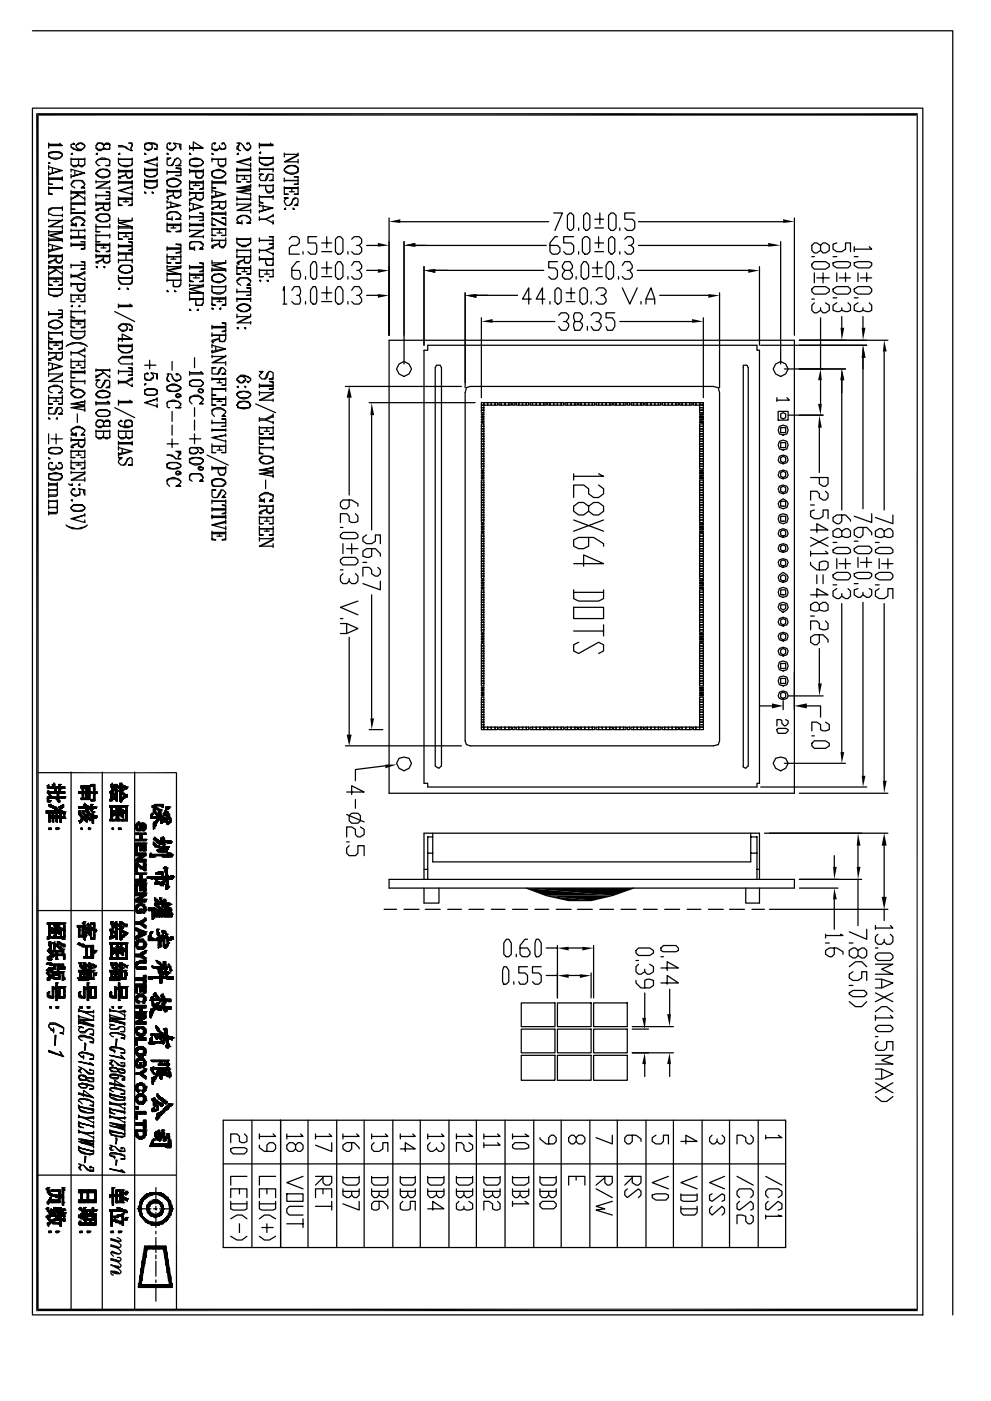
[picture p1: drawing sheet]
<svg xmlns="http://www.w3.org/2000/svg" width="210mm" height="297mm" viewBox="0 0 210 297" stroke-linecap="round" stroke-linejoin="round" font-family="sans-serif">
<g fill="none" stroke="#000" stroke-width=".26">
<path d="M6.9 6.5h195.2v272.3M6.9 22.9h188.9v255.9h-188.9zM10.3 32.7v-.2l1.6-.3 1.1 .3 .2 .2v.3a1.92 1.92 0 0 1-2.9 .2v-.7l.5-.3h1.9l.5 .5M10.3 33v.2h.3l.2 .3h1.9l.5-.5M10.3 35.4l2.9 .8-2.9 .8 2.4-.8M10.3 37.5v1.6h.8h-.8M10.3 39.6v1.6h.8l-.8-.3M10.3 30.3v1.1M10.3 35.1v.8M10.3 36.4v.8M10.3 30.6h2.7M10.3 38h2.9"/>
<path d="M10.3 37.7h2.9M10.6 34.6h-.3h.3M11.1 35.6v1.1M12.7 30.3v.3l.5 .3h-2.9M13.2 39.9h-2.9h2.9M13.2 37.5v.8M13.2 39.6v.5M15.1 31.1l.8 .6h1.6l.5-.6M15.1 33.5v1.3l.5 .6h.5l.6-.6M15.1 34.8l.2 .3h1.1l.3-.3M15.1 36.4v-.5l2.9 .8-2.9 .8 2.4-.8M15.1 39.1l.8-.8h1.3l.8 .8"/>
<path d="M15.1 37v.7M15.3 32.5v.2h-.2zM15.6 30.6h.3l-.3-.3-.3 .3h-.2v.5l.5 .6 .8 .2h.8l.8-.8v-.2l-.5-.6h-.8l-.6 .6v.2l.6 .6h.2M15.9 36.2v1M16.1 30.9l.8-.6 .8 .3 .3 .3M16.7 33.8v1.3h1l.3-.3M17.5 39.6l-.3 .3h.8l-.5-.3h.2l.3-.5-.5-.8h-1.9l-.5 .8 .2 .5h.3l.3 .3M18 33.8h-2.9h2.9M18 33.5v1.3l-.5 .6-.8-.3v-.3M20.4 30.9l.5-.6h.5l.3 .3h.3v.3M20.4 31.4h.2v.3h1.1l.3-.3M20.4 34.3l.5-.5h2.1l.3 .2v.3"/>
<path d="M20.4 36.7l.5-.5 .8-.3 1.3 .3 .3 .2v.8l-.3 .3-1 .2-1.1-.2-.5-.5v-.3l.8-.8h1.6l.5 .5v.3M20.4 37h.2l.6 .5h1.6l.5-.5M20.4 38.5h2.9l-2.7 1.4M20.4 38.3v.5M20.6 32.5v.2h-.2zM21.2 35.1h-.3l-.5-.5v-.3l1-.8h.8l.8 .3 .3 .2v.8l-.3 .3h.3h-.8h.5M22 30.9l.2-.3h1.1v1.1h-1.1l-.2-.3v-.5l.5-.6h.5l.3 .3v.3M22 31.4h.2l.3 .3h.5l.3-.3M22 30.9v-.3l-.3-.3h-1.1v.3l-.2 .3v.5l.5 .5h.5l.3-.2h.3v-.3M23 38.5l-2.6 1.4h2.9M23.3 38.3v.2M23.3 39.6v.5"/>
<path d="M25.1 30.9h.8l.8 .2 .6 .6M25.1 33.5v1.1l.6 .5 .8 .3h.5l.8-.3 .2-.3v-1.3M25.1 34.6l.6 .5h2.1l.2-.3v-.2M25.1 35.9v.8M25.1 38.3v.8M25.1 36.2h2.9M25.1 38.5h2.9M25.1 38.8h2.9M25.1 36.4h2.9M25.4 32.5v.2h-.3zM25.4 37.7v-.2l1.1-.3 .2-.2-.2 .2-1.4 .3v.2h.6M26.7 37.2l.6 .5 .7-.2v-.3"/>
<path d="M27.3 30.3h.7M27.5 30.3h.3l.2 .3-.2 .8v.3l.2 .2-1.3-.5-.2-.3h-1.4M27.8 30.3l.2 .3-.2 .8M28 33.8h-2.9h2.9M28 35.9v1.6l-.2 .2h-.8v-.2l-.3-.3v-.8M28 38.3v.8M28 39.3v.8M30.7 30.9v-.3l.8-.3h.8l.8 .3 .2 .3v.2M30.7 31.1v.3l.3 .3h1l.3-.3v-.3M30.7 32.5l.3 .2h-.3zM30.7 35.6v1.4l.5 .5h1.6l.5-.5v-1.4M30.7 36.7v.3l.3 .2 .7 .3 1.4-.3 .2-.2v-.3"/>
<path d="M30.7 38v1.6h.3l.2 .3h1.6l.3-.3h.2v-1.6M30.7 39.1v.2l.3 .3 .7 .3 1.4-.3 .2-.3v-.2M30.7 35.9h2.6M30.7 36.2h2.6M30.7 38.5h2.6M30.7 38.3h2.6M31.5 30.3l.8 .3v.8l-.8 .5-.5-.2-.3-.3v-.8l.3-.3h1.8l.3 .3h.2v1.1h-.5v-.3l.3 .3M33.3 33.2v.8M33.3 34.6v.8M33.3 33.5l-2.6 .8 2.6 .8M33.3 33.8l-2.3 .5M35.5 31.1v.3l.2 .3h1.1l.5-.6"/>
<path d="M35.5 32.5l.2 .2h-.2zM35.5 38.5v-.2h.2l.3-.3h1.6l.8 .5v.3l-.8 .8h-1.6l-.5-.5v-.8l.2-.3 1.3-.3 .8 .3 .6 .5M35.5 38.8v.3l.2 .2 .8 .3 1.3-.3 .6-.5M35.5 36.2v.8M36 30.3v.3l.2-.3h-.5l-.2 .3v.8l.7 .5h.3l.8-.8v-.2l-.5-.6 1.6 .3v1.1l-.3-.6v-.5M36.2 35.1l.6-.5 .2-.8h.3l.3-.3h.2l.6 .5v.6l-.6 .5h-.5h1.1h-.6M37.6 33.5l-.6 .5-.2 .8-.3 .3h-.8l-.2-.3v-1l.7-.3h-.7l.2 .3M38.4 36.4h-2.9h2.9M38.4 35.9l-1.1-.3h1.1v1.6h-1.1h1.1M40.2 32.5l.3 .2h-.3zM40.2 34.3v-.3l.3-.2h2.1l.5 .5v.3l-.5 .5-.8 .3-1.3-.3-.3-.3v-.8l.3-.2 .8-.3h.5l.8 .3 .5 .5M40.2 34.6v.2l.3 .3h2.1l.5-.5"/>
<path d="M40.2 38.3v1.8h.8l-.8-.2M40.2 36.2h2.9M40.2 38.5h2.9M40.2 38.8h2.9M40.2 30.9v.8M40.2 35.9v.8M40.2 36.4h2.9M41 39.3h1.3M41.5 37.2v.3h.3l.3 .2h.5l.5-.5M41.5 38.8v.5M42.9 31.4h-2.7h2.9l-2.1-1.3v1.8M43.1 35.9v1.3l-.2 .3v.2h-1.1l-.3-.2v-1.1"/>
<path d="M43.1 38.3v1.8h-.8l.8-.2M45 31.4a1.51 1.51 0 0 0 1.3 .3M45 32.5l.2 .2h-.2zM45 36.7v-.3h.2l.3-.2h1.6l.8 .5v.3l-.8 .7h-1.6l-.5-.5v-.8l.2-.2 1.4-.3 .8 .3 .5 .5M45 37v.2l.2 .3 1.1 .2 1.1-.2 .5-.5M45 38.3v1.6h.8h-.8M45 33.5v.8M45 38.5h2.9M45 38.8h2.9M45.5 30.3v.3l.3-.3h-.6l-.2 .3v1.1h.2l.3 .2h.5l.6-.5h.2l.3 .3 .8-.3M46.3 34.8l.3 .3h1l.3-.3M47.4 30.3l-.3 .3v-.3h.5v.3l.3 .3v.5l-.3 .3h-.8l-.2-.3v-.5"/>
<path d="M47.9 33.8h-2.9h2.9M47.9 33.5v1.3l-.5 .6h-.6l-.5-.6v-1M47.9 38.3v.8M50.3 30.3h.8l1.3 1.6h.3l.5-.5v-.5l-.3-.3v-.3h-.5v.3l.3-.3M50.3 37v1.5h.8h-.8M50.3 35.9h2.9M50.3 36.2h2.9M50.3 35.6v.8M50.5 30.3h.3l-.3 .8v.6l.3 .2M50.5 32.5v.2h-.2zM50.8 30.6l-.5 .5v.6l.8 .2M51.3 38h1.1"/>
<path d="M51.6 30.9l.5 .8h.8v-.3h.3M51.9 37.2v.8M53.2 37.2h-2.9h2.9M53.2 37v1.5h-.8h.8M53.2 39.3l-2.9 .6 2.9 .2-2.9 .6 2.9 .5M53.2 33.5l-2.9 .8 2.9 .8M53.2 33.8l-2.4 .5M53.2 33.2v.8M53.2 34.6v.8M53.2 35.6v.8M53.2 39.1v.8M53.2 39.6l-2.1 .3"/>
<path d="M55 33.2v1.1l1.1 .8h.8l.2-.3 .8-.2v-1.4M55 34.3l.8 .5h1.3l.3-.2h.5v-.3M55 30.6h2.9M55 30.3v1.1M55 35.6v.8M55 39.1v.5M55.3 32.2v.3h-.3zM55.6 37h-.6h.8h-.2l-.6 .5 .3 .8h1.1l.2-.3 .3-1h.2M56.1 38.3h.3l.2-1.1 .3-.2h1v1l-.8 .3h.8h-.5M57.4 30.3v.3l.5 .3h-2.9M57.9 33.5h-2.9h2.9M57.9 35.9h-2.9h2.9"/>
<path d="M57.9 39.3h-2.9h2.9M57.9 39.1v1.6h-.2l-.3 .2h-.5l-.3-.2-.2-.6v-.8M57.9 35.6v.8M60.3 35.9l.6-.5 .7-.3 1.4 .3 .2 .2v.8l-.2 .3-.8 .3-1.3-.3-.6-.5v-.3l.8-.8h1.6l.5 .5v.3M60.3 36.2l.8 .5h1.6l.3-.3h.2v-.2M60.3 39.6v1.6h.8h-.8M60.3 32.7h2.9M60.3 32.5v.7M60.3 37.7v.8M61.9 39.9v.8M63 33l-2.7 1.3h2.9M63.2 38.3h-2.9h2.9"/>
<path d="M63.2 37.5h-.8h.8v1.6h-.8h.8M63.2 39.9h-2.9h2.9M63.2 39.6v1.6h-.8h.8M63.2 32.5v.5l-2.6 1.3M63.2 33.8v.8M194.6 24v254M10.3 44.6l.8-.5h2.1h-2.4l-.5 .3v1h.5l.3 .3h2.1M10.3 46.7h2.9l-2.6 1.4M10.3 49.1h2.9l-2.9 .8 2.9 .8h-2.9M10.3 51.8l2.9 .8-2.9 .8M10.3 58.6v1.9h.8l-.8-.3M10.3 56.8h2.9"/>
<path d="M10.3 54.4h2.9M10.3 58.9h2.9M10.3 46.5v.5M10.3 48.9v.8M10.3 50.4v.8M10.3 51.5v.8M10.3 52.8v.8M10.3 53.9v.8M10.3 56.3v.8M10.3 57.6v.8M10.3 56.5h2.9M10.3 54.2h2.9"/>
<path d="M10.3 51h2.9M10.3 59.2h2.9M11.1 52v1.1M11.4 56.8l1.8 1.3M11.4 59.7h1M11.6 54.9l-.2 .3-1.1 .3v.2h.5M11.9 55.2v.3h.3l.2 .2h.3l.5-.5M11.9 54.9h-.3v.3l-1 .3-.3 .2h.3M11.9 57.1l-1.6 1 1.6-.8M11.9 59.2v.5M12.7 52.6l-2.4 .5M13 46.7l-2.7 1.4h2.9"/>
<path d="M13.2 53.9v1.3l-.2 .3v.2h-.8l-.3-.2v-1.1M13.2 58.6v1.9h-.8l.8-.3M13.2 43.8v.8M13.2 45.4v.5M13.2 46.5v.2M13.2 47.8v.8M13.2 48.9v.5l-2.4 .5M13.2 50.7v.5M13.2 56.3v.8M13.2 57.6v.8M15.1 42.8v1.6h.8h-.8M15.1 46.7h.2l.6-.5h1.3l.5 .5h.3"/>
<path d="M15.1 52h2.9M15.1 40.4v.8M15.1 41.7v.8M15.1 44.6v.8M15.1 48.6v.5M15.1 49.9v.8M15.1 51.5v.8M15.1 56v.8M15.1 58.1v.8M15.1 60v.8M15.1 40.7h2.9M15.1 43.3h2.9"/>
<path d="M15.1 47.5h1M15.1 47.8h1M15.1 50.2h2.9M15.1 43h2.9M15.1 51.8h2.9M15.1 40.9h2.9M15.1 50.4h2.9M15.6 47.5l-.5-.5v-.3l1-.8h.8l1.1 .8v.3l-.5 .5 .5 .3h-.8l.3-.3M16.1 40.9l1.9 1.3M16.1 47.3v.8M16.4 58.6l1.6 .8v-.5M16.7 41.2l-1.6 1 1.6-.7"/>
<path d="M16.7 48.9v1.3M18 45.2h-2.9h2.9M18 48.9h-2.9h2.9M18 51.2h-.8h.8v1.6h-.8l.8-.2M18 56.3h-2.9h2.9M18 55.7l-.8-.2h.8v1.6h-.8h.8M18 58.1v-.5l-1.6 .8h-1.3M18 57.9l-1.6 .7h-1.3M18 60v1.3l-.5 .5h-.6l-.5-.5v-1.1M18 40.4v.8M18 41.7v.8M18 42.8v.8"/>
<path d="M18 44.6v.8M18 48.6v.5M18 49.9v.8M20.4 45.9h.2l.6-.5h1.6l.5 .5v.8h-.3l-.2 .3h-1.6l-.3-.3h-.3l-.2-.8 .5-.5h2.1l.3 .3v.2M20.4 46.2l.5 .5 .8 .3 1.3-.3 .3-.2v-.3M20.4 47.5v1.6h.8h-.8M20.4 49.7v1.5h.8h-.8M20.4 51.5v1.9h.8l-.8-.3M20.4 56.5h.2v.3zM20.4 52h2.9M20.4 54.4h2.9M20.4 41.2v.8"/>
<path d="M20.4 42.8v.8M20.4 53.9v.8M20.4 43.3h2.9M20.4 43h2.9M20.4 51.8h2.9M20.4 54.2h2.9M21.4 52.6h1.1M21.7 44.1l-1.3 .3v.2h.5M21.7 54.9l-.3 .3-1 .3v.2h.5M22 44.1v.3h.2l.3 .2 .8-.2v-.3M22 43.8l-.3 .3-1.1 .3v.2M22 55.2v.3h.2l.3 .2 .8-.2v-.3"/>
<path d="M22 54.9h-.3v.3l-1.1 .3v.2M22 56.5h.2v.3zM22 52v.6M23.3 41.5h-2.9h2.9M23.3 40.9l-.8-.2h.8v1.5h-.8h.8M23.3 42.8v1.6l-.3 .2h-.8l-.2-.2v-1.1M23.3 48.1h-2.9h2.9M23.3 49.9h-2.9h2.9M23.3 51.5v1.9h-.8l.8-.3M23.3 53.9v1.6l-.3 .2h-.8l-.2-.2v-1.1M23.3 47.5v.8M23.3 49.7v.7"/>
<path d="M25.1 41.7v1.9h.8l-.8-.3M25.1 46.7h2.9l-2.3 .6M25.1 49.1v1.6h.8h-.8M25.1 58.4v1l.6 .8h2.1l.2-.2v-1.6M25.1 59.4l.8 .8h1.6l.5-.5v-.3M25.1 48.3h2.9M25.1 52h2.9M25.1 46.2v.8M25.1 47.8v.8M25.1 51.8v.8M25.1 53.4v.8M25.1 54.9v.8"/>
<path d="M25.1 42h2.9M25.1 42.2h2.9M25.1 52.3h2.9M25.1 53.6h2.9M25.1 53.9h2.9M25.7 40.4l2.3-.8-2.9 .8 2.9 .8M25.7 56.3h2.1a.94 .94 0 0 1 0 1.3l-.8 .3-1.3-.3-.6-.5 .8-.8h1.6l.5 .5v.8h-.2l-.3 .3h-1.6l-.2-.3h-.3l-.3-.5zM26.2 42.8h1.1M26.2 50.2h1.1M26.7 42.2v.6M26.7 49.4v.8M26.7 53.9v1.3"/>
<path d="M28 41.7v1.9h-.7l.7-.3M28 46.2v.5l-2.9 .6 2.9 .8h-2.9M28 49.4h-2.9h2.9M28 49.1v1.6h-.7h.7M28 51.5l-.7-.3h.7v1.9h-.7l.7-.3M28 55.2h-2.9h2.9M28 58.9h-2.9h2.9M28 40.7v.8M28 48.1v.5M28 53.4v.8M28 54.9v.8M30.7 40.7l.3 .2h-.3z"/>
<path d="M32.3 40.7l.2 .2h-.2zM35.5 42.8l2.9 .8-2.9 .5 2.3-.5M35.5 45.7v-.3l.2-.2 .8-.3 1.3 .3 .6 .5M35.5 47.3v1.8h.7l-.7-.2M35.5 53.9v1.8h.7h-.7M35.5 56.5h2.9l-2.9 .8 2.9 .8h-2.9h2.9v.5M35.5 40.1v.8M35.5 42.5v.5M35.5 43.8v.6M35.5 52.3v.8M35.5 56.3v.8M35.5 57.9v.7"/>
<path d="M35.5 58.9v.8M35.5 40.7h2.9M35.5 47.5h2.9M35.5 47.8h2.9M35.5 52.6h2.9M35.5 52.8h2.9M35.5 40.4h2.9M35.7 46.5l-.2-.3v-.8l.5-.5h1.6l.8 .8v.2l-.6 .6h.6h-1.1h.5M36.2 48.3h1.1M36.2 42.8v1M36.2 54.9h1.1M36.5 46.5h-1h1"/>
<path d="M36.5 45.9v.8M36.8 41.2v.3l-1.1 .2-.2 .3 .2 .2-.2-.2v-.3l1-.2h.3l.5 .5h.3l.8-.5M36.8 47.8v.5M36.8 54.4v.5M38.4 40.1v1.4l-.6 .5h-.8v-.3l-.2-.2v-.8M38.4 47.3v1.8h-1.1l1.1-.2M38.4 52l-1.1-.2h1.1v1.8h-1.1l1.1-.2M38.4 54.4h-2.9h2.9M38.4 53.9v1.8h-1.1h1.1M38.4 59.4h-2.9h2.9M38.4 58.9v1.3l-.3 .6h-1.3v-1.4M38.4 56.3v.5l-2.7 .5"/>
<path d="M40.2 43l2.9 .8-2.9 .8 2.4-.8M40.2 48.9h2.9l-2.6 1.3M40.2 51.8l.5-.6h1.6l.6 .6h.2M40.2 57.9v1.8h.8l-.8-.3M40.2 56.8h2.9M40.2 58.1h2.9M40.2 40.7v.8M40.2 42.8v.8M40.2 44.1v.8M40.2 45.7v.8M40.2 47.3v.8M40.2 48.6v.5"/>
<path d="M40.2 56.3v.8M40.2 47.5h2.9M40.2 47.8h2.9M40.2 52.6h1.1M40.2 52.8h1.1M40.2 56.5h2.9M40.2 58.4h2.9M40.5 52.6h-.3v-1.1l.3-.3h2.1l.5 .6-.2 .8h-.3l.5 .2h-.8l.3-.2M41 58.9h1.3M41 43.3v1.1M41.3 52.3v.8M41.5 42l.3 .2h1.1l.2-.2"/>
<path d="M41.5 41.5v.2l-.2 .3-1.1 .2v.3h.3h-.3v-.3l1.1-.2 .2-.3M41.5 58.4v.5M42.9 48.9l-2.7 1.3h2.9M43.1 40.9h-2.9h2.9M43.1 40.7v1.3l-.5 .5h-.3l-.8-.5v-1.1M43.1 45.9h-2.9h2.9M43.1 45.4l-.8-.2h.8v1.5h-.8h.8M43.1 56l-.8-.3h.8v1.9h-.8l.8-.3M43.1 57.9v1.8h-.8l.8-.3M43.1 47.3v.8M43.1 48.6v.3M43.1 49.9v.5"/>
<path d="M45 40.4l2.9 .8-2.9 .8M45 46.2v1.6h.8l-.8-.3M45 48.3v1.6h.8h-.8M45 55.7h2.9l-2.7 .6M45 58.9v-.3l.2-.2 1.1-.3 1.1 .3 .5 .5v.3l-.5 .5-.8 .3-1.4-.3-.2-.3v-.8l.5-.5h1.6l.8 .8M45 59.2v.2h.2l.3 .3h1.6l.8-.5M45 57.3h2.9M45 40.1v.8M45 41.5v.7M45 42.5v.8M45 44.9v.8M45 50.4v.8"/>
<path d="M45 55.2v.8M45 56.8v.8M45 45.2h2.9M45 45.4h2.9M45.8 40.7v.8M46 49.4h1.1M46.3 43.6l-.3 .2-1 .3v.3h.2h-.2v-.3l1.3-.3v-.2h.3M46.6 43.8v.3h1l.3-.3M46.6 51.8v.2l.2 .3h.8v-.3l.3-.2M46.6 51.5l-1.4 .8h-.2v.3h.2h-.2v-.6l1.3-.2M46.6 48.6v.8M47.4 41.2l-2.4 .5"/>
<path d="M47.9 42.8h-2.9h2.9M47.9 42.5v1.3l-.5 .6-.8-.3v-1.3M47.9 46.2h-.8h.8v1.6l-2.9-1.6 2.9 1.3M47.9 48.6h-2.9h2.9M47.9 48.3v1.6h-.8h.8M47.9 51h-2.9h2.9M47.9 50.4v1.4l-.5 .8-.8-.3v-1.3M47.9 55.2v.5l-2.9 .6 2.9 .8h-2.9M47.9 44.9v.8M47.9 57.1v.5M50.3 46.5l1-.8h.8l1.1 .8M50.3 50.4v1.1l1 .8h.8l.3-.3h.3l.5-.5v-1.1"/>
<path d="M50.3 51.5l.8 .5h1.3l.8-.5M50.3 56.3v1.8h.8h-.8M50.3 59.4h.2l.6-.5h1.3l.5 .5h.3M50.3 41.7v.8M50.3 43v.6M50.3 52.8v.8M50.3 53.9v.8M50.3 43.3h2.9M50.8 47.3l-.5-.6v-.2l.2-.6h.3l.3-.2h1.3l.3 .2h.2l.3 .8-.5 .6h.5h-.8h.3M51.3 47.3h-1h1M51.3 46.7v.8M51.3 57.6h1.1"/>
<path d="M51.6 55.2l-1.1 .3-.2 .2 .2 .3h.3M51.9 55.2v.3l.2 .2h.8v-.2l.3-.3M51.9 54.9l-1.4 .8v.3M51.9 56.8v.8M52.9 43.6l-2.6 1h2.9M53.2 42.2h-2.9h2.9M53.2 50.7h-2.9h2.9M53.2 53.1h-2.9h2.9M53.2 54.4h-2.9h2.9M53.2 53.9v1.3l-.3 .5h-1v-1.3M53.2 56.8h-2.9h2.9M53.2 56.3v1.8h-.8h.8"/>
<path d="M53.2 40.9v.6M53.2 41.7v.8M53.2 43v.6l-2.7 1M53.2 44.4v.8M53.2 52.8v.8M53.2 40.4l-2.1 .3M55 41.5v1.5h.8l-.8-.2M55 43.6l2.9 .5-2.9 .8 2.4-.8M55 57.1v1.5h.8h-.8M55 59.4h.3v.3zM55 43.3v.5M55 44.6v.6"/>
<path d="M55 45.9v.8M55 50.4v.8M55 52.8v.8M55 54.4v.8M55.8 43.6v1M56.1 58.1h1M56.4 40.1l.2 .3v.3h1.1l.2-.3v-.3M56.4 55.7l.2 .3v.3h1.1l.2-.3v-.3M56.4 46.5l1.5 .8M56.4 53.1l1.5 .8M56.6 59.4h.3v.3zM56.6 57.3v.8"/>
<path d="M57.9 41.7h-2.9h2.9M57.9 45.7l-1.5 .8h-1.4M57.9 51h-2.9h2.9M57.9 50.2h-.8h.8v1.6h-.8h.8M57.9 52.3l-1.5 .8h-1.4h1.4l1.5-.5M57.9 54.9h-2.9h2.9M57.9 54.4v1.9h-1.3l-.2-.6v-.8M57.9 57.3h-2.9h2.9M57.9 57.1v1.5h-.8h.8M57.9 41.5v.7M57.9 45.4v.5M57.9 46.7v.8"/>
<path d="M57.9 52v.8M57.9 53.6v.6M60.3 44.4l.3-.3v.3zM60.9 42h-.6h.8h-.2l-.6 .5v.3l.6 .8h.5l.2-.3h.3l.3-1.1h.2l.3-.2M61.4 50.7l.5-.5h1.1l.5 .5v.8l-.5 .5h-1.1l-.5 .6v1.3h2.1M61.4 40.7h1M62.2 44.1l.2 .3h-.2zM63 43.3l.2 .3h-.8l.8-.6v-.8l-.2-.2h-.6l-.2 .2-.3 .8-.5 .6M63.5 55.5h-.5l-1.1 1.3v1.8l.5 .6h1.1l.3-.6-.3-1.3h-1.6M64.3 53.4v.5M64.8 58.6v.6M66.4 55.5h.5l.3 .8v2.3l-.3 .6h-.5l-.5-.6v-2.3z"/>
<path d="M67.2 50.2h-1.8v1.3h1.5l.3 .5v1.4l-.3 .5h-1l-.5-.5M68.3 53.4h2.1M68.3 51.5h2.1M68.3 58.6h2.1M68.3 56.8h2.1M69.3 50.2v2.4M69.3 55.5v2.6M71.7 50.2h.5l.6 .5v2.7l-.6 .5h-.5l-.5-.5v-2.7zM71.7 55.5h.5l.6 .8v2.3l-.6 .6h-.5l-.5-.6v-2.3zM73.8 53.4v.5M73.8 58.6v.6M74.6 50.7l.5-.5h1.1l.5 .5v.8l-.5 .5h-.5"/>
<path d="M74.6 56.3l.5-.8h1.1l.5 .8v.5l-.5 .5h-.5M76.2 52l.5 .6v.8l-.5 .5h-1.1l-.5-.5M76.2 57.3l.5 .8v.5l-.5 .6h-1.1l-.5-.6M77.8 52h2.4M77.8 57.3h2.4M82.5 46.2v24.9M84.9 47h31.5M85.7 51.2v26M88.1 52h27.8M90 56.5v16.7M92.3 57.3h23.1M117.5 45.2h1.8l-1.6 3.7"/>
<path d="M118.3 50.2h-.6l-1 1.3v1.9l.5 .5h1.1l.5-.5v-.8l-.5-.6h-1.6M118.3 55.5h-1.9v1.3h1.3l.6 .5v1.3l-.6 .6h-.8l-.5-.6M119.9 57.3l-.6-.5v-.5l.6-.8h1l.5 .8v.5l-.5 .5h-1l-.6 .8v.5l.6 .6h1l.5-.6v-.5l-.5-.8M120.4 45.7l.5-.5h.3l.5 .5v2.6l-.5 .6h-.3l-.5-.6zM121.7 50.2h-2.1v1.3h1.6l.5 .5v1.4l-.5 .5h-1.1l-.5-.5M122.2 58.6v.6M122.8 48.3v.6M122.8 53.4v.5M123.6 50.7l.5-.5h.5l.5 .5v2.7l-.5 .5h-.5l-.5-.5zM123.8 45.7l.6-.5h.2l.5 .5v2.6l-.5 .6h-.2l-.6-.6zM123.8 55.5h.6l.5 .8v2.3l-.5 .6h-.6l-.5-.6v-2.3zM125.7 58.6h2.1"/>
<path d="M125.7 56.8h2.1M126.2 48.3h1.9M126.2 46.5h1.9M126.2 53.4h1.9M126.2 51.5h1.9M126.7 55.5v2.6M127 50.2v2.4M127.3 45.2v2.3M129.1 45.7l.5-.5h.6l.5 .5v2.6l-.5 .6h-.6l-.5-.6zM129.1 50.7l.5-.5h.3l.5 .5v2.7l-.5 .5h-.3l-.5-.5zM129.1 55.5h.5l.6 .8v2.3l-.6 .6h-.5l-.5-.6v-2.3zM131.2 58.6v.6"/>
<path d="M131.5 48.3v.6M131.5 53.4v.5M132 56.3l.6-.8h1l.5 .8v.5l-.5 .5h-.5M132.6 50.7l.5-.5h.8l.5 .5v.8l-.5 .5h-.6M133.6 57.3l.5 .8v.5l-.5 .6h-1l-.6-.6M133.9 52l.5 .6v.8l-.5 .5h-.8l-.5-.5M134.7 45.2h-2.1v1.3h1.5l.6 .5v1.3l-.6 .6h-1l-.5-.6M135.2 57.3h23.5M135.5 47h30.7M135.5 52h27.5M161.1 56.5v16.7M165.6 51.2v26"/>
<path d="M168.5 46.2v24.9M172.2 56l.6-.5h2.4l.7 .5v.5l-.7 .6h-2.4l-.6-.6zM172.2 54.4h.6M172.8 57.9v2.1M173.3 58.9h2.6M174.1 52l.5-.5h.6l.7 .5v1.1l-.7 .5h-.6l-.5-.5v-1.1l-.8-.5h-.5l-.6 .5v1.1l.6 .5h.5l.8-.5M174.6 57.9v2.1M176.7 55.7l.8-.2h2.4l.5 .2v.6l-.5 .5h-2.4l-.8-.5zM176.7 54.4h.8M177.5 51.5l-.8 .3v1l.8 .6h1.1l.8-.6v-1.3h1v1.9M177.5 57.9v1.8M178.1 58.9h2.3"/>
<path d="M179.4 57.9v1.8M181.2 55.7l.8-.2h2.4l.5 .2v.6l-.5 .5h-2.4l-.8-.5zM181.2 54.4h.8M181.2 52.3v1.1M182 57.9v1.8M182.6 58.9h2.3M183.9 57.9v1.8M184.4 52.3l.5 .5h-3.7M10.3 61v1.4l.8 .2 .3 .3h.8l1-.8v-1.1M10.3 62.1v.3l.5 .2h1.9l.5-.5M10.3 68.7v-.3l1.3-.5 1.1 .3 .5 .5v.3l-.5 .5-.8 .3-1.6-.6v-.8l.8-.5h1.3l.8 .8M10.3 69v.2h.5l.3 .3h1.3l.8-.5"/>
<path d="M10.3 70.3v1.6h.8l-.8-.3M10.3 72.1v1.9h.8l-.8-.3M10.3 77.4v-.5l2.9 .8-2.9 .8 2.4-.8M10.3 66.1v.8M10.3 74.5v.8M10.3 78.2v.6M10.3 79v.8M10.3 72.4h2.9M10.3 72.7h2.9M10.3 79.3h2.9M11.1 77.2v1M11.4 73.2h1"/>
<path d="M11.6 75.6l-.2 .2-1.1 .3v.3h.5M11.9 75.8v.3h1.1l.2-.3M11.9 75.6h-.3v.2l-1.3 .3v.3h.3M11.9 72.7v.5M13 79.6l-2.7 1.3h2.9M13.2 61.3h-2.9h2.9M13.2 66.6h-2.9h2.9M13.2 65.8h-.8h.8v1.6h-.8l.8-.3M13.2 70.6h-2.9h2.9M13.2 72.1v1.9h-.8l.8-.3M13.2 74.8h-2.9h2.9M13.2 74.5v1.3l-.5 .6-.8-.3v-1.3"/>
<path d="M13.2 70.3v.8M13.2 79v.6l-2.6 1.3M14 73.5a3.2 3.2 0 0 1 4.5 0M14.3 73.2l1.8-.5 1.6 .2 .6 .3M15.1 62.4v1.5h.8h-.8M15.1 65l.2-.3v.3zM15.1 65.8v1.6h.8l-.8-.3M15.1 67.6v1.9h.8l-.8-.3M15.1 70v1.1l1 .8h.8l1.1-.8v-1.1M15.1 71.1l.5 .5h1.9l.5-.5M15.1 76.1v1.9h.8h-.8M15.1 78.5v1.6h.8h-.8"/>
<path d="M15.1 68.2h2.9M15.1 74.5v.8M15.1 79h2.9M15.1 67.9h2.9M15.1 78.8h2.9M16.1 63.4h1.1M16.1 77.4h1.1M16.1 68.7h1.1M16.4 61.3h.3v.3h1v-.3h.3M16.4 74.8l1.6 .8M16.7 65l.2-.3v.3zM16.7 62.6v.8"/>
<path d="M16.7 68.2v.5M16.7 76.6v.8M18 60.2h-2.9h2.9M18 62.6h-2.9h2.9M18 62.4v1.5h-.8h.8M18 66.1h-2.9h2.9M18 67.6v1.9h-.8l.8-.3M18 70.3h-2.9h2.9M18 74l-1.6 .8h-1.3h1.3l1.6-.5M18 76.6h-2.9h2.9M18 76.1v1.9h-.8h.8M18 65.8v.8"/>
<path d="M18 73.7v.8M18 75.3v.5M18 78.5v.8M20.4 79.6v.5l1.6-1.1-1.6 .8M20.4 78.2v.6M21.4 78.5l1.9 1.6v-.5M23.3 78.5h-2.9h2.9M23.3 78.2v.6M24.3 66.1l4.3 2.1M25.1 61.3l.3-.3v.3zM25.1 69.2h.3l.5-.5h1.1l.8 .3 .2 .2v.3M25.1 69.5l.6 .5h1l.3-.2v-.3"/>
<path d="M25.1 72.9v1.1l.8 .8h1.6l.5-.5v-1.4M25.1 74l.6 .5 .8 .3 1.3-.3 .2-.2v-.3M25.1 73.2h2.9M25.1 64.5v.8M25.1 71.6v.8M25.1 78.5v.8M25.1 64.7h2.9M25.1 73.5h2.9M26.2 68.7l.8 .5v.6l-.8 .5h-.3l-.8-.8v-.3l.6-.5h1.8l.5 .5v.8h-.5v-.2l.3 .2M27 61l.3 .3h-.3zM27.5 64.5l.5 .5h-2.9M27.8 71.9h-2.7h2.9l-2.1-1.1v1.6"/>
<path d="M28 75.6h-2.1l-.8 .8v.2l.6 .6h2.3M28 75.8h-2.3l-.6 .6M28 78.8h-2.9h2.9M28 78.2l-.7-.2h.7v1.6h-.7h.7M28 75.3v.8M28 76.9v.5M30.7 77.4h2.4M31.2 79.3h.3l-.3-.3-.2 .3h-.3v1l.3 .3h1l.5-.5v-.5l-.5-.6 1.3 .3M31.7 76.4v1.8M33.3 79.3v1zM35.5 61.6l.2 .2h-.2zM35.5 79.3h.7l.3 .3a1.38 1.38 0 0 0 1.1 1.3l.8-.6v-.5l-.6-.5h-.5l.3 .3v-.3"/>
<path d="M35.7 79.3l-.2 .8v.5h.2v.3M35.7 79.6l-.2 .5v.5l.2 .3h.3M36.5 79.8l.5 .8h1.1l.3-.3M36.5 76.6v1.9M36.8 60.2v.3l.2 .3h.8l.6-.6M37 61.6l.3 .2h-.3zM40.2 60.5h2.9l-2.9 .8 2.9 .8h-2.9h2.9v.5M40.2 65.5l.3 .3h-.3zM40.2 60.2v.6M40.2 61.8v.8M40.2 62.9v.8M40.2 78.8v.8"/>
<path d="M40.2 79h2.7M41.3 75.8v2.2M41.5 64.2v.3l.3 .2h1.1v-.2l.2-.3M42.1 65.5v.3h-.3zM42.6 78.8l.5 .5h-2.9M43.1 63.4h-2.9h2.9M43.1 62.9v1.3l-.2 .5h-1.4v-1.3M43.1 60.2v.6l-2.6 .5M45 60.5v1.3l.2 .3 .8 .3h.8l.3-.3h.3l.5-.5v-1.1M45 61.6v.2l.2 .3h2.2l.5-.5M45 62.9v1.8h.8l-.8-.2M45 65.3l.2 .2h-.2z"/>
<path d="M45 73.2l2.9 .8-2.9 .8v-.5M45 75.6h2.9l-2.7 1.3M45 63.4h2.9M45 63.1h2.9M45 69v.8M45 70.6v.7M45 72.9v.8M45 75.3v.5M45 69.2h2.9M45 69.5h2.9M45.2 78h-.2h.8h-.6l-.2 .2v1.1h1.3l.8-1.3M45.8 73.5v.8"/>
<path d="M46 79.3h.3l.3-1.1h.2v-.2h.6l.5 .5v.3l-.5 .5h-.3h.8h-.5M46 63.9h1.1M46.6 65.5l.2-.2v.2zM46.6 71.9v.2l.2 .3h.8v-.3l.3-.2M46.6 71.6l-.3 .3-1.3 .5 .2 .3-.2-.3v-.3l1.3-.2M46.6 63.4v.5M47.4 74l-2.4 .5M47.6 75.6l-2.6 1.3h2.9M47.9 60.8h-2.9h2.9M47.9 62.9v1.8h-.8l.8-.2M47.9 68.7l-.8-.3h.8v1.9h-.8l.8-.3M47.9 71.1h-2.9h2.9"/>
<path d="M47.9 70.6v1.3l-.3 .5h-1v-1.3M47.9 75.3v.3M47.9 76.6v.8M50.3 67.1h2.9l-2.7 1.3M50.3 69.5h.2v.3zM50.3 61.3v.8M50.3 63.1v.8M50.3 66.6v.8M50.5 64.7h.3l.3-.2h1.3l.3 .2h.2l.3 .6-.5 .5-1.1 .3-.8-.3-.5-.5 .5-.6 1.1-.2 .8 .2 .5 .6-.3 .5h-.2l-.3 .3h-1.3l-.3-.3h-.3l-.2-.5zM51.3 79.8h.3l.5 .5v.3l-.5 .5h-.8l-.5-.5v-.3l.8-.7h.8l.8 .2 .5 .5v.3l-.5 .5-.3-.2h.3M51.9 69.5h.2v.3zM52.7 60.2l-.3 .3h.8l-.5-.3h.2l.3-.5v-.3l-.5-.5h-1.9l-.5 .5v.3l.2 .5h.3l.3 .3"/>
<path d="M52.9 67.1l-2.6 1.3h2.9M53.2 61.8h-2.9h2.9M53.2 61h-.8h.8v1.6h-.8h.8M53.2 63.4h-2.9h2.9M53.2 63.1v.8M53.2 66.6v.5M53.2 68.2v.5M57.1 78.8l-.2 .2-.3 1.1h-.2v.2h-.8l-.6-.5v-.2l.8-.8h-.8l.6 .2M60.1 61.6l.2-.8v3.7M60.1 64.5h.8M61.9 61.6l.5-.8h1.1l.3 1.3-.3 .5h-.5M63.5 62.6l.3 .8v.5l-.3 .6h-1.1l-.5-.6"/>
<path d="M64.8 63.9v.6M66.4 60.8h.5l.3 .8v2.3l-.3 .6h-.5l-.5-.6v-2.3zM68.3 63.9h2.1M68.3 62.1h2.1M69.3 60.8v2.6M71.7 60.8h.5l.6 .8v2.3l-.6 .6h-.5l-.5-.6v-2.3zM73.8 63.9v.6M74.6 61.6l.5-.8h1.1l.5 .8v.5l-.5 .5h-.5M76.2 62.6l.5 .8v.5l-.5 .6h-1.1l-.5-.6M77.8 62.6h2.4M82.5 72.1h86v96.1h-86zM84.7 77.2l1-.6 1.1 .6 .5 1-.5 1.1-1.1 .5-1-.5-.6-1.1z"/>
<path d="M90.8 73.2h69.8v1.1h.5v91.8h-.5v.8h-69.8v-.8h-.8v-91.8h.8zM92.6 77.4h.8l.3 .6v84.4l-.6 .5-.8-.5v-84.4zM98.7 62.1v20.1M101.1 62.6h8.7M102.1 67.4v16.9M104.5 68.2h13.2M112.7 63.4h-1.8l1.3-2.4v3.5M115.6 63.4h-1.8l1.3-2.4v3.5M116.7 63.9v.6M118.3 61h.2l.6 .6v2.3l-.6 .6h-.2l-.6-.6v-2.3zM118.5 66.9l.6-.6h1l.5 .6v.5l-.5 .8h-.5M120.1 68.2l.5 .5v.5l-.5 .8h-1l-.6-.8"/>
<path d="M120.1 63.9h1.9M120.1 62.1h1.9M121.2 61v2.4M122 68.2l-.3-.8v-.5l.3-.6h1l.6 .6v.5l-.6 .8h-1l-.3 .5 .3 1.3h1l.6-.8v-.5l-.6-.5M123 61.6l.6-.6h.5l.5 .6v2.3l-.5 .6h-.5l-.6-.6zM124.6 69.2v.8M125.4 66.9l.5-.6h1.1l.5 .6v.5l-.5 .8h-.5M125.4 63.9v.6M126.5 61.6l.5-.6h1.1l.5 .6v.5l-.5 .5h-.6M127 68.2l.5 .5v.5l-.5 .8h-1.1l-.5-.8M128.1 62.6l.5 .8v.5l-.5 .6h-1.1l-.5-.6M130.4 66.3h-1.8v1.1h1.3l.5 .8v1l-.5 .8h-1l-.3-.8"/>
<path d="M131.5 68.2h15.3M132 61l1.6 3.5 1.6-3.5M136 63.9v.6M137.1 64.5v-1.1l1-2.4 .8 2.4v1.1M137.1 63.4h1.8M140 62.6h10.3M149.2 67.4v16.9M152.7 62.1v20.1M157.7 77.4h.8l.2 .6v84.4l-.5 .5-.5-.3zM161.4 73.2h22.5M164.6 77.2l1-.6 1.1 .6 .5 1-.5 1.1-1.1 .5-1-.5-.6-1.1zM166.4 78.2h13"/>
<path d="M169.6 72.1h18.8M172.2 61.3l.6-.5h2.4l.7 .5v.5l-.7 .6h-2.4l-.6-.6zM172.2 63.4h.6M172.8 64.2l-.6 .5v1.1l.6 .5h.5l.8-.5M174.1 67.4v10.8M175.2 64.2l.7 .5v1.1l-.7 .5h-.6l-.5-.5v-.5M176.7 61.3l.8-.5h2.4l.5 .5v.5l-.5 .6h-2.4l-.8-.6zM176.7 63.1h.8M177.5 64.2l-.8 .5v1.1l.8 .3h.6l.5-.3M178.6 67.1v2.4M179.9 64.2l.5 .5v1.1l-.5 .3h-.5l-.8-.3v-.5M181.2 61.3l.8-.5h2.4l.5 .5v.5l-.5 .6h-2.4l-.8-.6z"/>
<path d="M181.2 63.1h.8M182 64.2l-.8 .5v1.1l.8 .3h.6l.5-.3M183.1 67.1v2.4M183.1 75.8v32.1M184.4 64.2l.5 .5v1.1l-.5 .3h-.5l-.8-.3v-.5M187.6 74.5v33.6M10.3 82.5v-.3l.5-.3h1.9l.5 .6M10.3 83.8v1.8h.8h-.8M10.3 88.5l.3 .3h-.3zM10.3 95.4v-.2h.3l.2-.3h1.9l.5 .5v.3l-.5 .5h-1.9l-.5-.2v-.8l.5-.3h1.9l.5 .5M10.3 95.7v.3l1.3 .2 1.4-.2 .2-.3M10.3 97l.3 .3h-.3z"/>
<path d="M10.3 99.1a1.51 1.51 0 0 0 1.3 .3M10.3 92v2.1M10.8 86.4h-.5h.8l-.8 .3v1.1h1.3l.3-.3 .3-1.1h.2M10.8 98.1l.3 .2v-.2h-.5l-.3 .2v1.1h.3l.2 .3h.6l.5-.6h.3l.2 .3 .8-.3M10.8 93h2.4M11.1 83.3l-.8-.3v-.8l.8-.3 .3-.2h.8l1 .8v.2l-.5 .6h.5h-.8h.3M11.4 87.8h.2l.3-1.1 .3-.3h.8l.2 .8-.5 .6h-.3h.8h-.5M11.4 85.1h1M11.9 88.8l.3-.3v.3zM11.9 84.3v.8M11.9 92v2.1M12.7 98.1l-.3 .2v-.2h.6v.2l.2 .3v.5l-.2 .3h-.8l-.3-.3v-.5"/>
<path d="M13.2 84.3h-2.9h2.9M13.2 83.8v1.8h-.8h.8M13.2 80.6v.5M15.1 80.6v1.6h.8l-.8-.3M15.1 83.3h.2l.6-.6h1.3l.5 .6h.3v.2l-.8 .8h-1.3l-.8-.8v-.2l.5-.6 .8-.2 1.1 .2 .5 .6M15.1 83.5l.5 .5 .8 .3 1.1-.3 .5-.5M15.1 91.2l.8-.5h1.3l.8 .5M15.1 95.4v1.6h.8h-.8M15.1 97.5v1.9h.8l-.8-.3M15.1 92.8v.8M15.1 99.9v.6M15.1 92h1"/>
<path d="M15.1 92.3h1M15.6 92l-.5-.5v-.3l1-.8h.8l1.1 .8v.3l-.5 .5 .5 .3h-.8l.3-.3M15.9 85.6l2.1-.5-2.9 .5 2.9 .3-2.9 .5 2.9 .6M16.1 91.7v.8M16.1 96.5h1.1M16.1 98.6h1.1M16.4 94.1l-1.1 .3-.2 .2v.3h.5M16.4 87.8v1.8M16.7 94.1v.3l.2 .2h.8v-.2l.3-.3M16.7 93.8l-1.4 .8v.3M16.7 95.7v.8M16.7 98.1v.5"/>
<path d="M18 80.9h-2.9h2.9M18 93.3h-2.9h2.9M18 92.8v1.3l-.5 .8-.8-.3v-1.3M18 95.7h-2.9h2.9M18 95.4v1.6h-.8h.8M18 98.1h-2.9h2.9M18 97.5v1.9h-.8l.8-.3M18 80.6v.8M18 84.8v.8M18 86.4v.8M18 99.9v.6l-2.7 1.3M18 86.2l-2.1 .2"/>
<path d="M20.4 83.5l.5-.5h1.9l.2 .3h.3v.7l-.5 .3h-1.9l-.5-.5v-.3a1.92 1.92 0 0 1 2.9-.2v.2M20.4 83.8h.2v.2l1.1 .3 1.3-.3 .3-.2M20.4 87.5l.5-.5h1.9l.2 .2h.3v.8l-.5 .3h-1.9l-.5-.5v-.3l.5-.5h1.9l.5 .2v.3M20.4 87.8l.5 .5h1.9l.2-.3h.3v-.2M20.4 89.6l.5-.5h.5l.3 .2h.3v.3M20.4 90.1l.2 .3h1.4v-.3M20.4 91.2v1.3l.5 .5h.5l.6-.5M20.4 92.5l.2 .3h1.1l.3-.3M20.4 85.4h2.9M20.4 85.1v.8M20.9 80.6h-.5h.8h-.3l-.3 .3-.2 .5v.3l.5 .5a1.32 1.32 0 0 0 1.3-1.3l.6-.3M22 89.6l.2-.3h1.1v1.1h-1.1l-.2-.3v-.5l.5-.5h.5l.3 .2v.3"/>
<path d="M22 90.1l.2 .3h1.1v-.3M22 89.6v-.3l-.3-.2h-1.1v.2l-.2 .3v.5l.5 .6h.5l.3-.3h.3v-.3M22 91.5v1.3h1.3v-.3M22.8 85.1h.2l.3 .5h-2.9M23 81.9l.3 .3h-.8l.8-.3v-1l-.3-.3h-.8l-.5 1.3-.3 .3M23.3 91.5h-2.9h2.9M23.3 91.2v1.6l-.8 .2-.3-.2h-.2v-.3M24.3 86.4l4.3 2.1M25.1 89.9l.6 .5h2.1l.2-.3v-.2M25.1 91.2v1.3l.6 .5h.5l.3-.2h.2v-.3M25.1 92.5l.3 .3h1.3v-.3M25.1 94.9l2.9 .8-2.9 .8"/>
<path d="M25.1 80.6v.8M25.1 84.8v1.1M25.1 93.6v.8M25.1 94.6v.8M25.1 96v.7M25.1 85.1h2.9M25.1 94.1h2.9M25.1 93.8h2.9M25.7 89.3h.2l-.2-.2-.6 .5v.3l.6 .5 .8 .3h.8l.7-.3v-1.1l-.2-.2h-1.1l-.2 .2v.8l.2 .3h.6M25.9 95.2v.8M26.2 98.6l.5-.5 .3-.8h.3l.2-.3h.3l.2 .3v1l-.2 .3h-.5h.7h-.2M26.5 89.6l.8-.5 .7 .5"/>
<path d="M26.7 91.5v1l.3 .3h1v-.3M26.7 81.1l1.3 .8v-.5M27.5 84.8l.5 .6h-2.9M27.5 97l-.5 .5-.3 .8-.2 .3h-.8l-.6-.5 .3-.8h.3l.2-.3h-.8l.6 .3M27.8 95.7l-2.7 .5M28 80.6v-.5l-1.3 .8h-1.6M28 80.3l-1.3 .8h-1.6M28 91.5h-2.9h2.9M28 91.2v1.6l-.7 .2-.6-.5M28 93.6v.8M30.7 80.1l.8 .5h.2l.6-.5h.2M30.7 81.4h.3l-.3 .3z"/>
<path d="M30.7 83v-.3h.3l.2-.2h1.6l.3 .2h.2v.8l-.5 .3h-1.6l-.5-.3v-.8l.5-.2h1.6l.5 .2v.3M30.7 83.3v.2h.3l.2 .3h1.6l.3-.3h.2v-.2M31 85.4l2.3-.8-2.6 .8 2.6 .8M33.3 84.3v.8M33.3 85.6v.8M35.5 82.2v-.3h.2l.3-.2h1.6l.2 .2h.3l.3 .3v.3l-.8 .5h-1.6l-.5-.3v-.8l1-.5h.5l1.4 .8M35.5 82.5l.2 .2 .8 .3h.5l1.4-.5M35.5 85.6v-.2l.2-.3h2.1l.6 .5M35.5 98.6v-.3h.2l.3-.2h1.6l.8 .5v.3l-.3 .2-.5 .3h-1.6l-.5-.3v-.8l.5-.2h1.6l.8 .5M35.5 98.9v.2h.5l.5 .3 1.6-.3 .3-.2M35.5 94.1h2.3M36 86.4h-.3l-.2-.2v-.8l.2-.3 .8-.3 1.3 .3 .6 .5v.3l-.6 .5h.6h-1.1h.5"/>
<path d="M36.5 87.2v2.1M36.5 90.1v2.2M36.5 93v1.9M37.3 95.7h1.1M37.6 83.5h.5l.3 .3v.2h-1.1v-.2zM37.6 95.7l.2 .3h.6v.2l-.6 .5v.6h.6h-1.1l-.5-.6-1.3-.2a1.42 1.42 0 0 1 1.8 .8M37.8 96h.3l-.3 .7M38.4 83.8h-.3l-.3-.3h-.2l-.3 .3v.2l.3 .3 .8-.3M40.2 81.1v-.2h.3l.2-.3h1.9l.5 .5v.3l-.5 .5h-1.9l-.5-.2v-.8l.5-.3h1.9l.5 .5M40.2 81.4v.3h.3l.2 .2h1.9l.5-.5M40.2 84.6l.5-.6h1.6l.6 .6h.2M40.2 95.4v-.2l.3-.3h1.8l.6 .5h.2"/>
<path d="M40.2 95.7v.3l.8 .2 .8-.2 .3-.3M40.2 97.5v-.2h.5l.6-.3 1.6 .3 .2 .2a1.51 1.51 0 0 1-1.8 1.1l-1.1-.5v-.8l.5-.3h1.9l.5 .5M40.2 97.8v.3h.3l.2 .2h1.9l.5-.5M40.2 93h2.4M41 94.9h.5l.6 .5v.3l-.6 .5h-1l-.3-.2v-.8l.3-.3h2.1l.5 .5v.6h-.2l-.3 .2-.3-.2h.3M41.3 86.4v1.9M41.3 89.1v2.1M41.3 92v2.1M42.1 82.7l.2-.2h.6l.2 .2v.3M42.1 83h.2l.3 .3h.3l.2-.3M42.1 99.1l.2-.2h.3l.3 .2h.2v.3M42.1 99.4h.2l.3 .3h.3l.2-.3"/>
<path d="M42.6 85.4l-.3 .2h.8l-.5-.2 .5-.6v-.2l-1-.8h-.8l-.8 .2-.3 .3v.8l.5 .5M43.1 82.7h-.2l-.3-.2h-.3l-.2 .2v.3l.2 .3h.6l.2-.3M43.1 99.1h-1v.3l.2 .3h.6l.2-.3M43.9 96.5l4.5 2.1M45 82.2v1.6h.8h-.8M45 84v1.9h.8h-.8M45 87.2v-.2h.2l.3-.3h1.6l.8 .5M45 94.1v1.9h.8h-.8M45 80.1v.5M45 89.1v.8M45 90.9v.6M45 98.9v.8"/>
<path d="M45 99.1h2.9M45 99.4h2.9M45.2 92.8l2.7-.5-2.9 .5 2.9 .8M46 81.1h1.1M46 85.1h1.1M46 95.4h1.1M46.6 80.3v.8M46.6 84.6v.5M46.6 94.6v.8M47.4 88l-.3 .3h.8l-.5-.3 .5-.5v-.3l-1.1-.8h-.8l-.8 .3-.2 .3v.8l.5 .5M47.9 80.3h-2.9h2.9M47.9 80.1v1.6h-.8h.8"/>
<path d="M47.9 82.5h-2.9h2.9M47.9 84.6h-2.9h2.9M47.9 84v1.9h-.8h.8M47.9 89.6h-2.9h2.9M47.9 88.8h-.8h.8v1.6h-.8h.8M47.9 91.2h-2.9h2.9M47.9 94.6h-2.9h2.9M47.9 94.1v1.9h-.8h.8M47.9 98.9v1.3l-.3 .3v.2h-1v-.2l-.3-.3v-.8M47.9 82.2v.8M47.9 90.9v.6M47.9 92v.5"/>
<path d="M47.9 93.3v.5M50.3 80.3l.5-.5h1.6l.8 .5M50.3 80.6h.2l.6 .5h.2l.6-.5h.2M50.3 81.9h.2v.3zM50.3 83.5l.2-.2 1.4-.3 1 .3 .3 .2v.3a1.72 1.72 0 0 1-2.9 0v-.3l.5-.5h1.9l.5 .5M50.3 83.8l.5 .5h1.9l.5-.5M50.5 85.4l1.4-.3 1 .3v.2l.3 .3-.3 .5-1.3 .3-1.1-.3-.2-.5 .2-.5 .3-.3h1.9l.2 .3 .3 .5-.3 .3v.2h-2.4v-.2l-.2-.3 .2-.3zM51.9 81.9h.2v.3zM54.2 85.6l4.3 1.9M55 90.4v1.6h.8h-.8M55 92.5v1.6h.8h-.8M55 94.6v1.6h.8l-.8-.2"/>
<path d="M55 97.3h.3l.5-.6h1.3l.8 .6v.8h-.5l-.3 .2h-1.3l-.2-.2h-.3l-.3-.8 .6-.6h1.8l.5 .3v.3M55 97.5l.6 .6 .8 .2 1-.2 .5-.3v-.3M55 81.9h2.9M55 81.4v.8M55 83v.8M55 88.5v.8M55 81.7h2.9M55 83.3h2.9M55 92.8h2.9M55 93h2.9M55.8 99.7l2.1-.6-2.9 .6 2.9 .2-2.9 .6 2.9 .5M56.1 80.3l.3-.2 .2-.8 .5-.5 .8 .2v1.1l-.8 .2h.8h-.5"/>
<path d="M56.1 91.5h1M56.4 89.1l1.5 .5M56.6 90.7v.8M57.7 83.5l-2.7 1.3h2.9M57.9 81.1l-.8-.2h.8v1.6h-.8h.8M57.9 88l-1.5 .8h-1.4M57.9 88.3l-1.5 .8h-1.4M57.9 90.7h-2.9h2.9M57.9 90.4v1.6h-.8h.8M57.9 94.9h-2.9h2.9M57.9 83v.5l-2.6 1.3M57.9 84.6v.5"/>
<path d="M57.9 87.8v.7M57.9 89.3v.6M57.9 92.5v.8M57.9 94.6v.8M57.9 98.9v.8M73.3 81.9h24.6M74.1 84.3v20.7M78.3 85.4h22.5M78.8 88v24.4M99 82.2l.7-.3h51.6l1.1 .3 .3 1.1v73.8l-.3 .8-1.1 .2h-51.6l-.7-.2-.3-.8v-73.8zM102.1 99.7h.6v.2h-.6zM102.1 94.6h.6v.6h-.6v.5h.6v.5h-.6v.5h.6v.6h-.6v.5h.6v.5h-.6v.6h.6v.5h-.6v-.5h.6v-.6h-.6v-.5h.6v-.5h-.6v-.6h.6v-.5h-.6v-.5h.6v-.5h-.6z"/>
<path d="M102.1 89.3h.6v.3h-.6zM102.1 86.4h.6v.6h-.6zM102.1 87h.6v.5h-.6zM102.1 87.8h.6v.2h-.6zM102.1 88.3h.6v.2h-.6zM102.1 88.8h.6v.3h-.6zM102.1 89.9h.6v.5h-.6zM102.1 90.4h.6v.5h-.6zM102.1 90.9h.6v.6h-.6zM102.1 91.5h.6v.5h-.6zM102.1 92h.6v.5h-.6zM102.1 92.5h.6v.5h-.6z"/>
<path d="M102.1 93h.6v.6h-.6zM102.1 93.6h.6v.5h-.6zM102.1 94.1h.6v.5h-.6zM102.1 85.4v.5h.6v.5h-.6v-.5h.6v-.5zM102.7 85.4h.8v.5h-.8zM103.5 85.4h.7v.5h-.7zM104.2 85.4h.8v.5h-.8zM105 85.4h.6v.5h-.6zM105.8 85.4h.6v.5h-.6zM106.4 85.4h.8v.5h-.8zM107.2 85.4h.7v.5h-.7zM107.9 85.4h.6v.5h-.6z"/>
<path d="M108.7 85.4h.6v.5h-.6zM109.5 85.4h.6v.5h-.6zM110.1 85.4h.8v.5h-.8zM110.9 85.4h.8v.5h-.8zM111.7 85.4h.5v.5h-.5zM112.4 85.4h.6v.5h-.6zM113 85.4h.8v.5h-.8zM113.8 85.4h.8v.5h-.8zM114.6 85.4h.8v.5h-.8zM115.4 85.4h.5v.5h-.5zM116.2 85.4h.5v.5h-.5zM116.7 85.4h.8v.5h-.8z"/>
<path d="M117.5 85.4h.8v.5h-.8zM118.3 85.4h.8v.5h-.8zM119.1 85.4h.5v.5h-.5zM119.9 85.4h.5v.5h-.5zM120.4 85.4h.8v.5h-.8zM121.2 85.4h.8v.5h-.8zM122 85.4h.5v.5h-.5zM122.8 85.4h.5v.5h-.5zM123.3 85.4h.8v.5h-.8zM124.1 85.4h.8v.5h-.8zM124.9 85.4h.8v.5h-.8zM125.7 85.4h.5v.5h-.5z"/>
<path d="M126.5 85.4h.5v.5h-.5zM127 85.4h.8v.5h-.8zM127.8 85.4h.8v.5h-.8zM128.6 85.4h.8v.5h-.8zM129.4 85.4h.5v.5h-.5zM130.2 85.4h.5v.5h-.5zM130.7 85.4h.8v.5h-.8zM131.5 85.4h.8v.5h-.8zM132.3 85.4h.5v.5h-.5zM133.1 85.4h.5v.5h-.5zM133.9 85.4h.5v.5h-.5zM134.4 85.4h.8v.5h-.8z"/>
<path d="M135.2 85.4h.8v.5h-.8zM136 85.4h.5v.5h-.5zM136.8 85.4h.5v.5h-.5zM137.3 85.4h.8v.5h-.8zM138.1 85.4h.8v.5h-.8zM138.9 85.4h.8v.5h-.8zM139.7 85.4h.5v.5h-.5zM140.5 85.4h.5v.5h-.5zM141 85.4h.8v.5h-.8zM141.8 85.4h.8v.5h-.8zM142.6 85.4h.8v.5h-.8zM143.4 85.4h.5v.5h-.5z"/>
<path d="M144.2 85.4h.5v.5h-.5zM144.7 85.4h.8v.5h-.8zM145.5 85.4h.8v.5h-.8zM146.3 85.4h.5v.5h-.5zM147.1 85.4h.5v.5h-.5zM147.6 85.4h.8v.5h-.8zM148.4 85.4h.8v.5h-.8zM148.4 85.9h.8v.5h-.8zM148.4 86.4h.8v.6h-.8zM148.4 87h.8v.5h-.8zM148.4 87.8h.8v.2h-.8zM148.4 88.3h.8v.2h-.8z"/>
<path d="M148.4 88.8h.8v.3h-.8zM148.4 89.3h.8v.3h-.8zM148.4 89.9h.8v.5h-.8zM148.4 90.4h.8v.5h-.8zM148.4 90.9h.8v.6h-.8zM148.4 91.5h.8v.5h-.8zM148.4 92h.8v.5h-.8zM148.4 92.5h.8v.5h-.8zM148.4 93h.8v.6h-.8zM148.4 93.6h.8v.5h-.8zM148.4 94.1h.8v.5h-.8zM148.4 94.6h.8v.6h-.8z"/>
<path d="M148.4 95.2h.8v.5h-.8zM148.4 95.7h.8v.5h-.8zM148.4 96.2h.8v.5h-.8zM148.4 96.7h.8v.6h-.8zM148.4 97.3h.8v.5h-.8zM148.4 97.8h.8v.5h-.8zM148.4 98.3h.8v.6h-.8zM148.4 98.9h.8v.5h-.8zM148.4 99.7h.8v.2h-.8zM164.8 84.3v.8M165.1 87.2h2.1v1.9h-2.1zM165.4 99.9l.8-.2 .8 .2 .2 .8-.2 .5-.8 .3-.8-.3-.3-.5z"/>
<path d="M165.4 96.7l.8-.2 .8 .2 .2 .8-.2 .6-.8 .2-.8-.2-.3-.6zM165.6 93.8h1.1v1.1h-1.1zM165.6 90.7h1.1v1h-1.1zM165.6 87.8l.6-.3 .5 .3v.7l-.5 .3-.6-.3zM165.6 97l.6-.3 .5 .3v.8l-.5 .3-.6-.3zM167 84.3l.5 .5h-2.7M167.2 88h7.4M173.8 90.7v9.5M174.1 80.6v5M178.6 80.6v27.5M10.3 101v-.3l.3-.2h2.4l.2 .7-.5 .6h-1.9l-.5-.3v-1l1.3-.3 1.4 .3 .2 .5M10.3 101.2l.3 .3 1 .3 1.4-.3v-.3h.2"/>
<path d="M10.3 102.3v.8M10.3 103.6v.8M10.3 104.7v.8M10.3 106v.8M10.3 107.1v.8M10.3 108.4v.8M10.3 102.6h1.9M11.9 102.8l.3 .3v.8h-1.9h1.6l.3-.3M11.9 103.9l.3 .3v.8l-.3 .2h-1.6M11.9 106.3l.3 .2v1.1h-1.9h1.6l.3-.3v-.2M11.9 107.6l.3 .3v.8l-.3 .2h-1.6M12.2 104.7v.3h-1.9"/>
<path d="M12.2 106.3h-1.9h1.9M12.2 108.4v.3h-1.9M12.2 102.3v.5h-1.9M12.2 106v.3M14 111.3a3.2 3.2 0 0 0 4.5 0M14.3 111.6l1.8 .5 1.6-.3 .6-.2M14.6 102.6l.2 .2h.5v-.2l-.2 .2h.2M15.1 104.4l.5 .6h1.1l.2-.3v-.3M15.1 106h.2v.3zM15.1 107.6l.5-.5h1.9l.5 .5v.3l-.5 .5h-1.9l-.5-.5v-.3l.5-.5h1.9l.5 .5M15.1 107.9l.2 .2 1.1 .3 1.3-.3 .3-.2M15.1 100.2h2.9"/>
<path d="M15.6 103.6l.3 .3v-.3h-.6l-.2 .8 .2 .6h.3l.3 .2 1-.2v-1.1l-.2-.3 1.3 .3v1.1l-.3-.6v-.5M15.6 110l2.4-.8-2.9 .8 2.9 .8v-.6M16.7 102.8l.2-.2v.2zM17.7 100.5l-2.6 1.3h2.9M18 101.2v.8M18 108.9v.5M35.5 102v-.2h.2l.3-.3h1.6l.8 .5M37.3 100.2l.3-.3h.5l.3 .3v.3M37.3 100.5h1.1M37.8 102.8l-.5 .3h1.1l-.6-.3 .6-.5v-.3l-.6-.5-1.3-.3-.8 .3-.2 .3v.8l.5 .5M38.4 100.2h-.3l-.3-.3h-.2l-.3 .3v.3l.3 .2 .8-.2M40.2 101.2v-.2l.5-.5h1.6l.8 .7"/>
<path d="M42.6 101.8l-.3 .2h.8l-.5-.2h.3l.2-.6-.5-.7h-2.1l-.3 .2v1.1h.3l.2 .2M45 102.3v-.3l.2-.2 1.1-.3 1.1 .3 .5 .5v.3l-.5 .5h-2.2l-.2-.3v-1h.2l.3-.3h1.6l.3 .3h.2l.3 .5M45 102.6l.5 .5h1.6l.5-.5h.3M45 112.6v1.9h.8l-.8-.3M45 106v.8M45 107.6v.8M45 109.2v.8M45 107.9h2.9M45 108.1h2.9M45 109.4h2.9M45 109.7h2.9M45 112.9h2.9"/>
<path d="M45 113.2h2.9M45.2 103.9h-.2h.8h-.6l-.2 .3v1l.2 .3a1.35 1.35 0 0 0 1.6-1.3l.3-.3M46 113.7h1.1M46.3 100.2l.5 .5h.6l.5-.5M46.6 113.2v.5M47.4 105.2l.5 .3h-.8l.8-.8v-.3l-.5-.5h-.6v.3l-.8 1.3M47.9 106.3h-2.9h2.9M47.9 107.3l-.8-.2h.8v1.8h-.8l.8-.2M47.9 112.6v1.9h-.8l.8-.3M47.9 106v.8M47.9 109.2v.8M47.9 110.2v.8"/>
<path d="M47.9 111.6v.8M47.9 110.5l-2.9 .8 2.9 .8M47.9 110.8l-2.7 .5M55 105.2l.8-.5h1.3l.3 .3h.5v.2M55 109.4v1.6h.8h-.8M55 111.6v1.8h.8h-.8M55 107.1v.5M55 113.9v.8M55 106h1.1M55 106.3h1.1M55 114.2h2.9M55.6 106l-.6-.5v-.3l1.1-.8h.8l.2 .3 .8 .3v.7l-.5 .3 .5 .3h-.8l.3-.3"/>
<path d="M56.1 105.7v.8M56.1 110.5h1M56.1 112.6h1M56.4 108.1l-1.1 .3-.3 .3v.2h.6M56.4 101.8v1.8M56.6 108.1v.3l.3 .3h.8l.2-.3v-.3M56.6 107.9l-1.3 .8v.2M56.6 109.7v.8M56.6 112.1v.5M57.7 114.5l-2.7 1.3h2.9M57.9 107.3h-2.9h2.9M57.9 107.1v1.6h-.2l-.3 .2-.8-.2v-1.4"/>
<path d="M57.9 109.7h-2.9h2.9M57.9 109.4v1.6h-.8h.8M57.9 112.1h-2.9h2.9M57.9 111.6v1.8h-.8h.8M57.9 100.5v.7M57.9 113.9v.6l-2.6 1.3M57.9 115.3v.8M57.9 100.2l-2.1 .3M72.2 113.4l.6-.5h2.6l.5 .5v.5l-.5 .3h-2.6l-.6-.3zM72.2 118.7l.6-.5h2.6l.5 .5v.5l-.5 .6h-2.6l-.6-.6zM72.2 111.8h.6M72.8 115.3v2.1"/>
<path d="M73.6 116.3h2.3M74.1 106v1.3l-.5 .6h-.8l-.6-.6v-.8l.6-.5h1.8l1.3 .8v.5M74.6 115.3v2.1M75.4 108.9l.5 .5v1.1l-.5 .3h-.8l-.5-.3v-1.1l-.5-.5h-1.4v1.9M77 119.2h.8M77.8 113.4l-.8 .5v.8l.8 .6h1l.8-.6v-1.3h1.1v1.9M78.8 116.3v1.6l-.5 .3-1.3-.3v-1l.8-.6h1.8l1.1 1.1v.5M102.1 113.2v.5h.6v.5h-.6v.5h.6v.6h-.6v.5h.6v.5h-.6v.6h.6v.5h-.6v.5h.6v.5h-.6v.6h.6v.5h-.6v.5h.6v.6h-.6v.5h.6v.5h-.6v.5h.6v.6h-.6v-.6h.6v-.5h-.6v-.5h.6v-.5h-.6v-.6h.6v-.5h-.6v-.5h.6v-.6h-.6v-.5h.6v-.5h-.6v-.5h.6v-.6h-.6v-.5h.6v-.5h-.6v-.6h.6v-.5h-.6v-.5h.6v-.5zM102.1 112.6h.6v.3h-.6zM102.1 112.1h.6v.3h-.6zM102.1 111.6h.6v.2h-.6zM102.1 111h.6v.3h-.6z"/>
<path d="M102.1 101.8h.6v.5h-.6v.5h.6v.6h-.6v.5h.6v.5h-.6v.6h.6v.5h-.6v.5h.6v.5h-.6v.6h.6v.5h-.6v.5h.6v.6h-.6v.5h.6v.5h-.6v.5h.6v.6h-.6v-.6h.6v-.5h-.6v-.5h.6v-.5h-.6v-.6h.6v-.5h-.6v-.5h.6v-.6h-.6v-.5h.6v-.5h-.6v-.5h.6v-.6h-.6v-.5h.6v-.5h-.6v-.6h.6v-.5h-.6zM102.1 101.2h.6v.3h-.6zM102.1 100.7h.6v.3h-.6zM102.1 100.2h.6v.3h-.6zM121.7 119.5h6.4l-4.3-1.8v2.3M121.7 100.5v1.3M121.7 110.2l6.4 2.4M124.9 107.3l1-.8h1.1l1.1 .8v1.1l-1.1 .8h-1.1l-1-.8v-1.1l-1.1-.8h-1l-1.1 .8v1.1l1.1 .8h1l1.1-.8M124.9 113.9v1.9l-1.1 .5h-1l-1.1-.5v-1.3l1.1-.6h3.1l2.2 1.4v.5M127 100.5l1.1 .5h-6.4M127 102.8l1.1 .8v1.1l-1.1 .8h-1.1l-1-.8v-1.1l-1.1-.8h-2.1v2.7M128.1 110.2l-6.4 2.4"/>
<path d="M148.4 100.2h.8v.3h-.8zM148.4 100.7h.8v.3h-.8zM148.4 101.2h.8v.3h-.8zM148.4 101.8h.8v.5h-.8zM148.4 102.3h.8v.5h-.8zM148.4 102.8h.8v.6h-.8zM148.4 103.4h.8v.5h-.8zM148.4 103.9h.8v.5h-.8zM148.4 104.4h.8v.6h-.8zM148.4 105h.8v.5h-.8zM148.4 105.5h.8v.5h-.8zM148.4 106h.8v.5h-.8z"/>
<path d="M148.4 106.5h.8v.6h-.8zM148.4 107.1h.8v.5h-.8zM148.4 107.6h.8v.5h-.8zM148.4 108.1h.8v.6h-.8zM148.4 108.7h.8v.5h-.8zM148.4 109.2h.8v.5h-.8zM148.4 109.7h.8v.5h-.8zM148.4 110.2h.8v.6h-.8zM148.4 111h.8v.3h-.8zM148.4 111.6h.8v.2h-.8zM148.4 112.1h.8v.3h-.8zM148.4 112.6h.8v.3h-.8z"/>
<path d="M148.4 113.2h.8v.5h-.8zM148.4 113.7h.8v.5h-.8zM148.4 114.2h.8v.5h-.8zM148.4 114.7h.8v.6h-.8zM148.4 115.3h.8v.5h-.8zM148.4 115.8h.8v.5h-.8zM148.4 116.3h.8v.6h-.8zM148.4 116.9h.8v.5h-.8zM148.4 117.4h.8v.5h-.8zM148.4 117.9h.8v.5h-.8zM148.4 118.4h.8v.6h-.8zM148.4 119h.8v.5h-.8z"/>
<path d="M148.4 119.5h.8v.5h-.8zM165.4 118.7l.8-.3 .8 .3 .2 .5-.2 .8-.8 .3-.8-.3-.3-.8zM165.4 115.5l.8-.2 .8 .2 .2 .8-.2 .6-.8 .2-.8-.2-.3-.6zM165.4 106.3l.8-.6 .8 .6 .2 .5-.2 .8-.8 .3-.8-.3-.3-.8zM165.4 103.1l.8-.3 .8 .3 .2 .5-.2 .8-.8 .3-.8-.3-.3-.8zM165.4 112.4l.8-.3 .8 .3 .2 .8-.2 .5-.8 .2-.8-.2-.3-.5zM165.6 119l.6-.3 .5 .3v.8l-.5 .2-.6-.2zM165.6 115.8l.6-.3 .5 .3v.8l-.5 .3-.6-.3zM165.6 106.3h1.1v1h-1.1zM165.6 109.4h1.1v1.1h-1.1zM165.6 103.4l.6-.3 .5 .3v.8l-.5 .2-.6-.2zM165.6 112.6l.6-.2 .5 .2v.8l-.5 .3-.6-.3z"/>
<path d="M165.6 100.2l.6-.3 .5 .3v.8l-.5 .2-.6-.2zM172 101.2h3.7v1.4l-.5 .5h-.6l-.8-.5v-1.4M172 112.4h3.7l-2.4-1.4v1.9M172 119.2v.6l1.3 1h1.9l.5-.5v-1.1l-.5-.2-1.4 .2v1.6M172 107.1h.8M172 113.9l3.7 1.9M172 116.9v1M172.8 108.1l-.8 .3v1l.8 .6h1l.8-.6v-1.3h1.1v1.9M175.2 104.2l.5 .5v.8l-.5 .5h-.6l-.8-.5v-.8l-.5-.5h-1.3v1.8M175.2 116.9l.5 .5h-3.7M175.7 113.9l-3.7 1.9M176.7 116.6l.8-.5h2.4l.5 .5v.5l-.5 .3h-2.4l-.8-.3z"/>
<path d="M176.7 115h.8M177.5 118.4v2.2M178.1 119.5h2.3M178.6 109.2v1.3l-.5 .5h-.6l-.8-.5v-.8l.8-.5h1.9l1 1v.3M178.6 112.6l.8-.5h.5l.5 .5v1.1l-.5 .2-1.3-.2v-1.1l-.5-.5h-.6l-.8 .5v1.1l.8 .2h.6l.5-.2M179.4 118.4v2.2M181.2 116.3l.8-.5h2.4l.5 .5v.6l-.5 .5h-2.4l-.8-.5zM181.2 114.7h.8M182 118.2v2.1M182.6 119.2h2.3M183.1 111.8v1.6l-.5 .5h-.6l-.8-.5v-1l.8-.6h1.9l1 1.1v.5M183.9 118.2v2.1"/>
<path d="M184.9 108.9v1.9l-3.7-1.4M185.7 116.6l.8-.5h2.4l.5 .5v.5l-.5 .3h-2.4l-.8-.3zM185.7 115h.8M186.5 118.4v2.2M187.1 119.5h2.3M187.6 112.6l.8-.5h.5l.5 .5v1.1l-.5 .2-1.3-.2v-1.1l-.5-.5h-.6l-.8 .5v1.1l.8 .2h.6l.5-.2M188.4 118.4v2.2M189.4 109.2v1.8l-3.7-1.3M72.2 132.2h1.4l2.3 1.1-2.3 1h-1.4M72.2 120.8h.6M72.2 131.1h.6M72.8 121.6l-.6 .5v1.1l.6 .5h.8l.5-.5"/>
<path d="M73.6 132.2v2.1M74.1 135.1v20.7M75.4 121.6l.5 .5v1.1l-.5 .5h-.8l-.5-.5v-.5M75.9 127.4l-3.7 1.4 3.7 1.6M78.8 126.1v26.2M80.2 120.3l.5 .5v.8l-.5 .5h-.6l-.8-.5v-.8l-.5-.5h-1.3v1.8M80.7 123.2v1.9l-3.7-1.4M102.1 136.4h.6v.6h-.6v.5h.6v.5h-.6v.6h.6v.5h-.6v.5h.6v.5h-.6v.6h.6v.5h-.6v.5h.6v.6h-.6v.5h.6v.5h-.6v.5h.6v.6h-.6v.5h.6v.5h-.6v-.5h.6v-.5h-.6v-.6h.6v-.5h-.6v-.5h.6v-.5h-.6v-.6h.6v-.5h-.6v-.5h.6v-.6h-.6v-.5h.6v-.5h-.6v-.5h.6v-.6h-.6v-.5h.6v-.5h-.6zM102.1 135.9h.6v.3h-.6zM102.1 135.4h.6v.2h-.6zM102.1 134.8h.6v.3h-.6zM102.1 134.3h.6v.3h-.6z"/>
<path d="M102.1 125.1h.6v.5h-.6v.5h.6v.5h-.6v.6h.6v.5h-.6v.5h.6v.6h-.6v.5h.6v.5h-.6v.6h.6v.5h-.6v.5h.6v.5h-.6v.6h.6v.5h-.6v.5h.6v.6h-.6v-.6h.6v-.5h-.6v-.5h.6v-.6h-.6v-.5h.6v-.5h-.6v-.5h.6v-.6h-.6v-.5h.6v-.5h-.6v-.6h.6v-.5h-.6v-.5h.6v-.6h-.6v-.5h.6v-.5h-.6zM102.1 124.5h.6v.3h-.6zM102.1 124h.6v.3h-.6zM102.1 123.5h.6v.2h-.6zM102.1 122.9h.6v.3h-.6zM121.7 125.1v1.8l1.1 .5h4.2l1.1-.5v-1.8M121.7 128.8h6.4v2.3h-6.4zM121.7 125.6h6.4M121.7 133.8h6.4M122.8 136.2l-1.1 .5v1.3l1.1 .6 4.2-2.4 1.1 .5v1.3l-1.1 .6M128.1 132.5v2.3M148.4 120h.8v.6h-.8z"/>
<path d="M148.4 120.6h.8v.5h-.8zM148.4 121.1h.8v.5h-.8zM148.4 121.6h.8v.5h-.8zM148.4 122.1h.8v.6h-.8zM148.4 122.9h.8v.3h-.8zM148.4 123.5h.8v.2h-.8zM148.4 124h.8v.3h-.8zM148.4 124.5h.8v.3h-.8zM148.4 125.1h.8v.5h-.8zM148.4 125.6h.8v.5h-.8zM148.4 126.1h.8v.5h-.8zM148.4 126.6h.8v.6h-.8z"/>
<path d="M148.4 127.2h.8v.5h-.8zM148.4 127.7h.8v.5h-.8zM148.4 128.2h.8v.6h-.8zM148.4 128.8h.8v.5h-.8zM148.4 129.3h.8v.5h-.8zM148.4 129.8h.8v.6h-.8zM148.4 130.4h.8v.5h-.8zM148.4 130.9h.8v.5h-.8zM148.4 131.4h.8v.5h-.8zM148.4 131.9h.8v.6h-.8zM148.4 132.5h.8v.5h-.8zM148.4 133h.8v.5h-.8z"/>
<path d="M148.4 133.5h.8v.6h-.8zM148.4 134.3h.8v.3h-.8zM148.4 134.8h.8v.3h-.8zM148.4 135.4h.8v.2h-.8zM148.4 135.9h.8v.3h-.8zM148.4 136.4h.8v.6h-.8zM148.4 137h.8v.5h-.8zM148.4 137.5h.8v.5h-.8zM148.4 138h.8v.6h-.8zM148.4 138.6h.8v.5h-.8zM148.4 139.1h.8v.5h-.8zM148.4 139.6h.8v.5h-.8z"/>
<path d="M165.4 121.9l.8-.5 .8 .5 .2 .5-.2 .8-.8 .3-.8-.3-.3-.8zM165.4 128l.8-.3 .8 .3 .2 .8-.2 .5-.8 .5-.8-.5-.3-.5zM165.4 131.1l.8-.2 .8 .2 .2 .8-.2 .6-.8 .2-.8-.2-.3-.6zM165.4 134.3l.8-.2 .8 .2 .2 .5-.2 .8-.8 .3-.8-.3-.3-.8zM165.4 137.5l.8-.3 .8 .3 .2 .5-.2 .8-.8 .3-.8-.3-.3-.8zM165.6 122.1l.6-.2 .5 .2v.8l-.5 .3-.6-.3zM165.6 128.2h1.1v.8l-.5 .3-.6-.3zM165.6 131.4l.6-.3 .5 .3v.8l-.5 .3-.6-.3zM165.6 134.6l.6-.3 .5 .3v.8l-.5 .2-.6-.2zM165.6 125.1h1.1v1h-1.1zM165.6 137.8l.6-.3 .5 .3v.8l-.5 .2-.6-.2zM172 126.1h3.7l-2.4-1.3v1.8"/>
<path d="M172 130.6h.8M173.3 121.9v1.8M173.8 128.2l.8-.5h.6l.5 .5v1.1l-.5 .3-1.4-.3v-1.1l-.5-.5h-.5l-.8 .5v1.1l.8 .3h.5l.5-.3M173.8 134.6v1.6l-.5 .5h-.5l-.8-.5v-1.1l.8-.5h1.8l1.1 1v.6M173.8 137.5v7.4M174.6 121.9v1.8M175.2 131.7l.5 .5v1.1l-.5 .2-1.4-.2v-1.1l-.5-.5h-1.3v1.8M176.7 121.9l.8-.5h2.4l.5 .5v.5l-.5 .5h-2.4l-.8-.5zM176.7 124h.8M177.5 124.8l-.8 .5v1.1l.8 .5h.6l.5-.5M178.6 128v31.5M179.9 124.8l.5 .5v1.1l-.5 .5h-.5l-.8-.5v-.5"/>
<path d="M181.2 121.6l.8-.2h2.4l.5 .2v.5l-.5 .6h-2.4l-.8-.6zM181.2 123.7h.8M182 124.8l-.8 .3v1l.8 .5h.6l.5-.5M183.1 127.7v36.8M184.4 124.8l.5 .3v1l-.5 .5h-.5l-.8-.5v-.5M185.7 121.9l.8-.5h2.4l.5 .5v.5l-.5 .5h-2.4l-.8-.5zM185.7 124h.8M186.5 124.8l-.8 .5v1.1l.8 .5h1.1l.8-.5v-1.6h1v2.1M187.6 128v37.5M73.3 158.1h24.6M78.3 154.7h2.9M102.1 154.2h.6v.5h-.6z"/>
<path d="M102.1 147.8v.5h.6v.6h-.6v.5h.6v.5h-.6v.6h.6v.5h-.6v.5h.6v.5h-.6v.6h.6v.5h-.6v.5h.6v.6h-.6v-.6h.6v-.5h-.6v-.5h.6v-.6h-.6v-.5h.6v-.5h-.6v-.5h.6v-.6h-.6v-.5h.6v-.5h-.6v-.6h.6v-.5zM102.1 147.3h.6v.2h-.6zM102.1 146.8h.6v.2h-.6zM102.1 146.2h.6v.3h-.6zM102.1 145.7h.6v.3h-.6zM102.7 154.2h.8v.5h-.8zM103.5 154.2h.7v.5h-.7zM104.2 154.2h.8v.5h-.8zM105 154.2h.6v.5h-.6zM105.8 154.2h.6v.5h-.6zM106.4 154.2h.8v.5h-.8zM107.2 154.2h.7v.5h-.7z"/>
<path d="M107.9 154.2h.6v.5h-.6zM108.7 154.2h.6v.5h-.6zM109.5 154.2h.6v.5h-.6zM110.1 154.2h.8v.5h-.8zM110.9 154.2h.8v.5h-.8zM111.7 154.2h.5v.5h-.5zM112.4 154.2h.6v.5h-.6zM113 154.2h.8v.5h-.8zM113.8 154.2h.8v.5h-.8zM114.6 154.2h.8v.5h-.8zM115.4 154.2h.5v.5h-.5zM116.2 154.2h.5v.5h-.5z"/>
<path d="M116.7 154.2h.8v.5h-.8zM117.5 154.2h.8v.5h-.8zM118.3 154.2h.8v.5h-.8zM119.1 154.2h.5v.5h-.5zM119.9 154.2h.5v.5h-.5zM120.4 154.2h.8v.5h-.8zM121.2 154.2h.8v.5h-.8zM122 154.2h.5v.5h-.5zM122.8 154.2h.5v.5h-.5zM123.3 154.2h.8v.5h-.8zM124.1 154.2h.8v.5h-.8zM124.9 154.2h.8v.5h-.8z"/>
<path d="M125.7 154.2h.5v.5h-.5zM126.5 154.2h.5v.5h-.5zM127 154.2h.8v.5h-.8zM127.8 154.2h.8v.5h-.8zM128.6 154.2h.8v.5h-.8zM129.4 154.2h.5v.5h-.5zM130.2 154.2h.5v.5h-.5zM130.7 154.2h.8v.5h-.8zM131.5 154.2h.8v.5h-.8zM132.3 154.2h.5v.5h-.5zM133.1 154.2h.5v.5h-.5zM133.9 154.2h.5v.5h-.5z"/>
<path d="M134.4 154.2h.8v.5h-.8zM135.2 154.2h.8v.5h-.8zM136 154.2h.5v.5h-.5zM136.8 154.2h.5v.5h-.5zM137.3 154.2h.8v.5h-.8zM138.1 154.2h.8v.5h-.8zM138.9 154.2h.8v.5h-.8zM139.7 154.2h.5v.5h-.5zM140.5 154.2h.5v.5h-.5zM141 154.2h.8v.5h-.8zM141.8 154.2h.8v.5h-.8zM142.6 154.2h.8v.5h-.8z"/>
<path d="M143.4 154.2h.5v.5h-.5zM144.2 154.2h.5v.5h-.5zM144.7 154.2h.8v.5h-.8zM145.5 154.2h.8v.5h-.8zM146.3 154.2h.5v.5h-.5zM147.1 154.2h.5v.5h-.5zM147.6 154.2h.8v.5h-.8zM148.4 140.1h.8v.6h-.8zM148.4 140.7h.8v.5h-.8zM148.4 141.2h.8v.5h-.8zM148.4 141.7h.8v.6h-.8zM148.4 142.3h.8v.5h-.8z"/>
<path d="M148.4 142.8h.8v.5h-.8zM148.4 143.3h.8v.5h-.8zM148.4 143.8h.8v.6h-.8zM148.4 147.8h.8v.5h-.8v.6h.8v.5h-.8v.5h.8v.6h-.8v.5h.8v.5h-.8v.5h.8v.6h-.8v-.6h.8v-.5h-.8v-.5h.8v-.5h-.8v-.6h.8v-.5h-.8v-.5h.8v-.6h-.8zM148.4 147.3h.8v.2h-.8zM148.4 146.8h.8v.2h-.8zM148.4 146.2h.8v.3h-.8zM148.4 145.7h.8v.3h-.8zM148.4 144.4v.5h.8v.5h-.8v-.5h.8v-.5zM148.4 152.6h.8v.5h-.8zM148.4 153.1h.8v.5h-.8zM148.4 153.6h.8v.6h-.8z"/>
<path d="M148.4 154.2h.8v.5h-.8zM161.1 149.7h2.7M164.8 154.7l.3-.3h1.6l.5 .3v.3l-.5 .5h-1.6zM165.4 146.8l.8-.3 .8 .3 .2 .7-.2 .6-.8 .2-.8-.2-.3-.6zM165.6 143.8h1.1v1.1h-1.1zM165.6 147l.6-.2 .5 .2v.8l-.5 .3-.6-.3zM165.6 140.7h1.1v1h-1.1zM166.2 148.6v1.9M166.7 152.6l.5 .2v.6l-.5 .5h-.3l-.5-.5v-.6l-.3-.2h-.8v1.3M167.2 147.5h7.4M171.2 149.7h2.9v2.3M172.2 157.6l.6-.5h2.4l.7 .5v.5l-.7 .6h-2.4l-.6-.6z"/>
<path d="M172.2 156h.6M175.2 153.1l.7 .5v1.1l-1.3 .3-.5-.3v-1.1l-.8-.5h-1.1v1.9M7.9 163.8h29.7M9.8 171.9l.8 .8-.5-.8 .5 .5M9.8 172.2l.3 .2h-.3M10.1 166.6l.2 .5-.2-.2M10.1 166.6l.5 .5M10.1 167.7l.5 .5M10.1 169l.2 .2M10.1 169.8l.2 .2M10.3 175.6l.3 .3-.3-.3 .5 .3-.2-.3h.2h-.2M10.3 169.2v.6h.5"/>
<path d="M10.3 168.5l.3 .2h.2M10.3 169.2h1.6v.3h.3v.3l.2 .2h.3v-.2M10.3 171.9h-.5v.5h.5v1.3M10.3 171.9h2.1h-.5M10.3 173.7v.6h.3M10.3 170.8l.3-.2h.2v.2h.6v.3h.5v.3l-.3 .2v-.2h-.5v-.3h-.5v-.3zM10.3 175.6h.5v.3h-.5zM10.3 169.2h-.2l.2 .3M10.3 175.9h.3M10.3 166.3v.3h-.2M10.3 167.7l.3 .5M10.3 168.2l.3 .5"/>
<path d="M10.3 168.5l.3 .2M10.3 169l.3 .2M10.3 170.6l.5 .5M10.3 174.3h.3M10.3 171.9l.3 .5M10.3 173.7l.3 .3M10.3 174l.3 .3M10.6 173.5l-.3-.6 .5 .6-.5-.8 .5 .8M10.6 173.5l-.3-.3 .3 .5-.3-.2 .3 .2M10.6 168.2v.3l.2 .2M10.6 168.2h1.6v.5h.2M10.6 172.4v.5h.5"/>
<path d="M10.6 172.4h.5v.5M10.6 173.5v.8M10.6 170.6h.2M10.6 170.8h-.3l.3 .3M10.6 173.5h2.4M10.6 166.9l.2 .2M10.6 168.7h.2M10.6 168.2l-.5-.3 .7 .8M10.6 169l.2 .2M10.6 170.6l1 .8-.5-.6M10.6 170.6l1 1M10.8 169.8h-.2v.2l-.5-.5 .5 .5"/>
<path d="M10.8 169.8h-.2v.2h-.3M10.8 167.9l.3 .3M10.8 168.2l-.2-.3 .5 .3M10.8 169l.3 .2M10.8 172.4l-.2-.5 .8 .8M11.1 167.9l.3 .3-.6-.3 .3 .3M11.1 172.9l.5 .6-.5-.8 .3 .2M11.1 173.5v.8h.3M11.1 167.1l-.3-.2 .6 .2M11.1 166.9l.8 .8M11.1 166.6l.8 .5M11.1 171.9l.3 .5"/>
<path d="M11.1 172.4l-.3-.5 .6 .5M11.1 172.9l.3 .6M11.1 173.5l-.3-.6 .6 .6M11.1 173.5l.3 .2M11.1 173.7l.3 .3M11.1 174.3v-.3l.3 .3M11.4 169.2l-.3-.2 .8 .2 .5 .8M11.4 166.3h-.3v.3h.3v.3M11.4 166.9h-1.1v-.6l-.2 .3v.5h1.5M11.4 166.1v.2v-.2M11.4 166.3h.2v.6M11.4 172.4v.5h.5"/>
<path d="M11.4 172.4h.5v.5M11.4 173.5v.8M11.4 166.1h.2M11.4 166.3h.2M11.4 166.3l.2 .3M11.4 166.9l.5 .5M11.4 167.9l.2 .3M11.4 171.1l.5 .3M11.4 171.9l.2 .5M11.6 166.9l.3 .2-.8-.8 .8 .8M11.6 172.9l.6 .8-.3-.2v.8h.3M11.6 167.4v.3h.3"/>
<path d="M11.6 166.9h.8M11.6 167.1v.6h.3M11.6 167.1l.3 .6M11.6 171.1l.3 .3M11.6 172.9l.6 1.1-.3-.3M11.6 172.9l.6 .6M11.9 168.2l-.3-.3 .8 .6-.5-.6 .5 .3M11.9 171.6l1.1 1.1M11.9 172.4l.3 .3-.6-.8 .6 .5M11.9 171.6h.3v-.2v.2h.2M11.9 175.6h.5v.3h-.5zM11.9 175.9h.3l-.3-.3 .5 .3"/>
<path d="M11.9 169l.8 .8M11.9 167.1v.6M11.9 171.1v.3M11.9 171.6v.3M11.9 174.3v-.3l.3 .3M11.9 171.9l.5 .5-.2-.5M11.9 171.9l.3 .5M11.9 172.9l.3 .6M11.9 172.9l.5 .6M11.9 167.1h.8M12.2 172.9l-.3-.2 .8 .8M12.2 172.4h.5v.5"/>
<path d="M12.2 173.5v.8M12.2 167.1l-.3-.2 .5 .2v.6M12.2 175.6h.5M12.2 172.9h.5M12.2 167.9l.2 .3M12.2 168.5l.2 .2h-.2zM12.2 172.4v.5M12.2 169.8l.2 .2M12.2 171.4l.8 1M12.4 166.6l.6 .5-.6-.5M12.4 168.2v.5M12.4 168.2h1.1"/>
<path d="M12.4 167.4l.3 .3h-.3zM12.4 171.1h.6v-.3h.2l.3-.2v.5h-.3v.3h-.2l-.3 .2v-.2zM12.4 166.9l.6 .2M12.4 171.6h.3M12.4 166.3l.3 .3v-.3M12.4 166.6l.3 .3M12.4 166.9l.3 .2M12.4 167.9l.3 .3M12.4 171.1l.6 .5M12.4 171.6l1.1 1.1M12.7 166.3v.6M12.7 166.3h-.3v.6"/>
<path d="M12.7 167.1h.8M12.7 166.9h1.1M12.7 173.5v.8h.3M12.7 171.6v.3h.5M12.7 166.3h.3M12.7 169l.3 .2-.8-.2 .2 .2M12.7 167.1v.6M12.7 169.8l-1.1-.8 1.1 1h-.3M12.7 171.1l.3 .3M12.7 171.6l.5 .8M12.7 172.9l.3 .3-.3-.5 .3 .2M12.7 172.9l.3 .6"/>
<path d="M12.7 173.5l-.3-.6 .6 .6M12.7 173.5l.3 .2M12.7 174l.3 .3M12.7 174.3h.3M13 167.4h-.3l-.5-.5 .5 .8M13 172.4h.5v.3M13 173.5v.8M13 168.2l-.3-.3 .8 .3M13 169l.2 .2M13 171.1l.2 .3-.2-.6 .2 .3M13 171.9l.8 .8M13 172.4l-.8-.8 .8 1.1"/>
<path d="M13 174l-.3-.3 .3 .6M13 172.4v1.1M13.2 171.9v.3h.8M13.2 173.2v.3h.8M13.2 167.1l-.2-.2 .5 .2M13.2 167.9l.3 .3M13.2 170.6l.3 .2M13.2 170.8l.3 .3M13.2 171.9l.6 .5-.6-.2M13.2 173.2l.3 .3M13.2 173.2l.6 .3M13.5 169.2h-1.3l.2 .3v.3h.3"/>
<path d="M13.5 167.9h-3.2v-.2l-.2 .2v.3h.2v.3M13.5 169h-3.4v1h.2M13.5 172.9h.3v.6l-.3-.3zM13.5 168.2h.3M13.5 169h.5M13.5 169.2h.3M13.5 172.7h.3M13.5 167.9h.3v.3M13.5 167.1l-.3-.2 .6 .2M13.5 169.2l-.3-.2 .6 .2M13.5 167.9l.3 .3M13.5 169l.3 .2"/>
<path d="M13.5 167.1h.3M13.8 166.9h-.3l.3 .2M13.8 166.9v.2h-.3M13.8 172.2v.5M13.8 172.9v.3h-.6M13.8 169v.2M15.1 163.7v114M16.7 171.9l.2 .3v-.3M16.7 172.4l1.8 1.9-1.8-1.6M16.7 174l.2 .3v.2M16.7 168.2h.5M16.7 171.4h.5"/>
<path d="M16.9 167.9h-.2v.3h.2M16.9 168.2h.6M16.9 167.9h.6M16.9 171.9l-.2 .3v.2l.2 .3M16.9 172.7v.2h.3v.6h.5M16.9 172.2v.2h.3v.3l.3 .2v.3h.2M16.9 174h-.2l.2 .3v.2M16.9 171.1h-.2v.3h.2M16.9 171.4h.6M16.9 172.2h.3M16.9 167.9h.3l.5 .6M16.9 167.9l.6 .3"/>
<path d="M16.9 167.9l.3 .3M16.9 168.2l-.2-.3 .5 .3M16.9 171.9h.3M16.9 171.1l.3 .3M16.9 171.4l-.2-.3 .5 .3M16.9 172.7l1.6 1.6M16.9 174l.3 .3M16.9 174h.3M16.9 171.9v.3M17.2 172.4l-.5-.2 .5 .5M17.2 172.9l-.5-.7 1.8 1.8-.2-.3M17.2 173.7l.3 .3-.3-.3"/>
<path d="M17.2 175.6h.3v.3h-.3zM17.2 169.5h.3l-.3-.3 .5 .3M17.2 166.6l.5 .5M17.2 167.1v-.2l.5 .5M17.2 175.6v.3M17.2 171.1l.3 .3M17.2 173.2l.8 .8M17.2 173.7l.3 .3M17.5 169.2l.2 .3-.2-.3M17.5 173.7v-.2l.2 .2-.2-.2-.6 .5M17.5 175.6h-.3l.3 .3M17.5 169.2h-.3v.3h.5"/>
<path d="M17.5 171.9v.5h.2v.3M17.5 174l-.3 .3h-.3v.2M17.5 171.4h1v.2h-.2M17.5 171.9h.2v.3M17.5 167.7l.5 .5-.5-.3M17.5 167.9l.2 .3M17.5 166.6l.2 .5M17.5 168.7l.2 .3-.2-.5 .2 .2M17.5 169l.5 .5M17.5 171.9l.2 .3M17.5 172.2l1.8 1.8M17.5 172.2l1.8 1.5"/>
<path d="M17.5 172.2l1.5 1.8M17.5 172.4l1.3 1.3M17.5 168.2v1M17.7 168.2h.6v1M17.7 168.2v1h.6M17.7 170.6h.3v-.3v.3M17.7 172.7l.3 .2v.3h.3M17.7 172.2v.2h.3v.3h.3v.2h.2v.3M17.7 173.7l.3 .3h.3v.3h.2v-.3M17.7 173.7h-.2v.3M17.7 170.6v.2h.6v.3h.2h-1.6M17.7 167.1v.8"/>
<path d="M17.7 171.9v.3M17.7 170.6h.6l1.3 1.3M17.7 169.5h.3M17.7 172.2h.3M17.7 167.9l.6 .3 .2 .5-.2-.2M17.7 172.7h.3M17.7 167.9h.6M17.7 167.7l-.2-.3 .2 .5M17.7 170.6l1.1 1M17.7 170.6l.6 .2M17.7 173.2h.3M17.7 173.2l.3 .3"/>
<path d="M17.7 167.1h.6M17.7 173.7h.3M18 169.5h.5M18 166.6h-.8v.5h.3v.8M18 173.5v.2h.3l.2 .3M18 166.6l.5 .5M18 173.5h.3M18 167.1l-.3-.5 .8 .8M18 166.6h.3M18 170.6l1 .8M18 170.6l.8 .8M18 171.1l.3 .3-.8-.3 .2 .3"/>
<path d="M18.3 169l.5 .5M18.3 171.1l.5 .5M18.3 166.6h.7M18.3 167.1v.8M18.3 171.6l-.3 .3h.3v.3M18.3 172.2h.2M18.3 167.1l.2 .6-.2-.3M18.3 167.9l.2 .3M18.3 168.7l.2 .3M18.3 166.6l.2 .5M18.3 169l.2 .5M18.3 169.2l.2 .3"/>
<path d="M18.3 169.5l-.3-.3 .5 .3M18.3 171.6l.2 .3M18.5 166.6l.5 .8M18.5 168.2h.3v1M18.5 168.2v1h.3M18.5 171.9h-.2v.3M18.5 169.5h.3M18.5 168.2l-.5-.3 .5 .6M18.5 167.1v.8h.3M18.5 166.6l.3 .5M18.5 171.6l.3 .3M18.5 171.6h.5"/>
<path d="M18.5 171.6v.3M18.5 172.2l1.1 .7M18.5 172.2l.8 1h.3M18.5 172.4l.3 .3M18.5 172.2l.5 .7M18.5 172.7l.3 .2M18.5 172.9l.8 .8M18.5 173.2l.8 .5M18.5 167.1h.3M18.5 173.7h.3M18.8 167.9l.5 .3-.5-.5 .8 .5M18.8 167.9l.2 .6-.7-.8 .5 .5"/>
<path d="M18.8 172.7h.2v.2h.3v.3l.3-.3M18.8 173.7h.2v.3l.3-.3M18.8 175.6h.2v.3h-.2zM18.8 171.4h.5M18.8 167.1l.2 .3M18.8 167.4l.2 .3M18.8 173.5h-.3v.5M18.8 168.5l.2 .2M18.8 175.6h.5M18.8 169l.2 .2M18.8 169.2l.2 .3M18.8 175.6v.3h.2"/>
<path d="M18.8 168.7l.2 .3M18.8 175.6l.2 .3M18.8 167.1v.8M18.8 171.4v.2M18.8 172.7v.5M18.8 171.6l-.3 .3M19 172.2h-.2l1 1-.2-.3v-.2l.2 .2M19 166.6v1.3h.6v.3M19 166.9l-.2-.3 .2 .5M19 173.5h.3v.2M19 166.6h.6M19 171.1l.6 .5h.2"/>
<path d="M19.3 171.1h-.5v-.3h-.3l.8 .6M19.3 167.9l.3 .3M19.3 170.8l.5 .6-.5-.3M19.3 166.3l.3 .3M19.3 171.1l.3 .3M19.3 171.4v.5h.3M19.6 166.3l.5 .6-.5-.6M19.6 166.6l-.3-.3 .8 .6M19.6 168.2h-.6v1.3h-.2M19.6 172.9v-.2h-.3l-.5-.5h-.3v1M19.6 173.7v.8h.2M19.6 170.6v.5"/>
<path d="M19.6 170.6h-.3v.5M19.6 171.4h.8M19.6 171.1h.8v.3M19.6 170.6h.2M19.6 171.1l.8 .3M19.6 167.9h.2M19.6 170.6v.2l-.3-.2 .3 .5M19.6 171.4v.5M19.6 172.4v1.3M19.6 174.5v-.2l.2 .2M19.6 172.4l.2 .3-.2-.5 .2 .2M19.6 173.2l.2 .3"/>
<path d="M19.6 173.2l.2 .5M19.6 173.5l.2 .2M19.6 173.7l.2 .3M19.8 166.3l.3 .3-.3-.3h.3M19.8 167.1l.3 .3-.3-.3M19.8 167.7l.6 .5zM19.8 172.2h-.2v.2M19.8 173.7v.8M19.8 172.2v1.5M19.8 169.5l.3 .3-.5-.3 .2 .3-.5-.3 .3 .3h-.3M19.8 167.9l.6 .3M19.8 172.2h.3"/>
<path d="M19.8 167.1l.3 .3M19.8 167.9l.3 .3M19.8 167.9l.3 .6-.3-.3M19.8 168.7l.3 .3-.3-.5 .3 .2M19.8 169l.3 .2M19.8 169.2l.3 .3M19.8 166.9l.3 .2M19.8 174.3l-.2-.3 .2 .5M20.1 167.7l-.3-.3 .6 .8M20.1 166.3v1.6h.3v.3h.2M20.1 166.3h-.8v.3h.5v2.9M20.1 173.2v-.3h.3l.2 .3"/>
<path d="M20.1 173.2v.3h.3M20.1 171.1l.3 .3M20.1 173.2l.3 .3M20.4 173.2l-.3-.3 .3 .6M20.6 168.2h-.5v1.6h-.8v-.3h.5M20.6 167.9h-.2l.2 .3M20.6 171.1h-.2v.3M20.6 172.9h-.2l.2 .3M20.6 173.2l-.2 .3M21.7 163.7v114M23.3 173.7l.2 .3h-.2M23.3 169.8h.5"/>
<path d="M23.3 169.5v.3M23.3 170.8v.3M23.3 173.7v.3M23.3 170.8h.2M23.3 167.9l.5 .6M23.3 169.5l.2 .3h-.2M23.3 167.9l.5 .3M23.3 168.2l.5 .3M23.3 170.8l.5 .3M23.3 170.8l.5 .6M23.3 171.1h.2v2.6M23.3 173.7l.5 .3"/>
<path d="M23.3 173.7l.2 .3M23.3 167.9h.2M23.3 173.7h.2M23.5 173.5l.8 .5-.2-.3M23.5 173.5l.6 .5h-.8M23.5 173.5l.6 .5-.3-.3M23.5 167.9h-.2l.2 .3M23.5 168.2v1M23.5 167.7h.3v.2M23.5 170.8h-.2v.3M23.5 170.8h.6M23.5 168.7l.3 .3h-.3l.6 .5"/>
<path d="M23.5 169.2h.8M23.5 167.7l.3 .2M23.5 167.9l1.4 1.3M23.5 168.2l.3 .5-.3-.2M23.5 169.2l.3 .3M23.5 169.5l.3 .3M23.5 170.8l.8 .3-.2-.3M23.5 170.8l.3 .3M23.5 171.4l.3 .2M23.5 171.9l.3 .3-.3-.6 .3 .3M23.5 172.2l.6 .5M23.5 172.4l.3 .3"/>
<path d="M23.5 173.7l.3 .3M23.5 169.2l-.2 .3M23.5 167.7v.2M23.8 168.2v1h.3v-.2h.2v.2M23.8 168.5l.8 .2v.8M23.8 167.9l.3 .3h.2v.3h.3M23.8 166.6v-.5v.5h.3v.5M23.8 174h2.1M23.8 172.7l.3 .2M23.8 175.6v.3h.3M23.8 168.2h.3l.8 .8-.6-.8M23.8 168.2v.3"/>
<path d="M23.8 169.5v.3M23.8 171.1v2.6M23.8 175.6v.3M23.8 171.1h2.9M23.8 175.6h.3M23.8 167.9h.3M23.8 173.7h2.9M24.1 175.6h-.3l.3 .3M24.1 166.3h-.6v.6h.3v.8h.5M24.1 172.2v.2l-.3 .3M24.1 170.8h1.8M24.1 172.4l.5 .5v-.2"/>
<path d="M24.1 166.6l-.6-.3 .6 .6-.6-.3 .6 .5M24.1 167.1l-.6-.2 .6 .5M24.1 167.1v.6l-.3-.3M24.1 169l.2 .2M24.1 170.8l.5 .3-.3-.3 .6 .3-.3-.3 .5 .3-.2-.3 .5 .3-.3-.3 .6 .3-.3-.3 .8 .3-.3-.3M24.1 169.2l.2 .3M24.1 172.2h.2M24.1 171.9l.2 .3M24.1 172.2l.2 .2M24.1 171.9h.5M24.1 171.9v.3M24.1 175.6v.3"/>
<path d="M24.3 169.2v.3h-.5M24.3 167.4v.3h.3M24.3 172.2v.5l-.2 .2h-.3l-.3-.2 .3 .8-.3-.3M24.3 166.3l.8 .8M24.3 166.6l.3 .3M24.3 166.9l.6 .5M24.3 169h.3M24.3 167.1l.6 .3M24.3 167.4l.3 .3M24.3 167.1v.3M24.3 171.9v.3M24.6 169.5v.3h.3"/>
<path d="M24.6 166.9l.8 .2v.3M24.6 172.2h.3v.5l-.3 .2h-.3l.3-.2zM24.6 173.5h.3l.5 .5M24.6 166.3h.3M24.6 166.3l1.1 1.1M24.6 166.3l.8 1.1M24.6 167.7h.3M24.6 167.7l.3 .5M24.6 167.9l.3 .3M24.6 168.2l.3 .3M24.6 168.5l.3 .2M24.6 169.2l.3 .3"/>
<path d="M24.6 169.8h.3M24.6 169.5l.3 .3M24.6 171.4l1.1 1M24.6 171.6l.5 .3M24.6 172.4l.5 .5M24.6 173.5h.3M24.6 174l-.3-.3 .6 .3-.3-.3 .8 .3M24.6 166.9v.2M24.9 173.5l.5 .5M24.9 167.7v.5M24.9 167.7h-.3v.8M24.9 168.2v1.6"/>
<path d="M24.9 172.2h.2v.2M24.9 173.5l.2 .2v-.2M24.9 171.6h-.3v-.2h.3v-.3l.2 .3v.2M24.9 171.6l.8 .8-.3-.2 .3-.3M24.9 171.9l1.3 1.3-.5-.5M24.9 172.9l.2 .3zM24.9 173.2l.2 .3M24.9 172.2v.2l-.3-.2 .3 .2M24.9 167.4v.5M24.9 171.6v.6M24.9 171.9h.5l.3 .3M24.9 171.9l1.3 1.3"/>
<path d="M24.9 172.9l.2 .3M24.9 173.2l-.3 .3M25.1 167.7l.6 .5h.2v.3M25.1 166.6l.8 1.1-.2-.3h-.3M25.1 173.2v-.3l.3-.2v.2h.3l.2 .3M25.1 172.4v.3h-.2v.5M25.1 172.7h.3h-.3l.3 .2zM25.1 172.7v.2l-.2-.2 .2 .2M25.1 175.6h.6v.3h-.6zM25.1 167.7h1.1M25.1 167.7l.3 .2M25.1 172.2h.6"/>
<path d="M25.1 171.4h-.2l.2 .2M25.1 172.4l.8 .8M25.1 172.2l1.1 1.3M25.1 171.6v.6M25.1 172.7v.2M25.1 173.2v.3M25.1 173.5h.3M25.1 175.9h.3l-.3-.3 .6 .3M25.4 166.3l.3 .3-.3-.3M25.4 166.9l.8 .8zM25.4 167.7l1.3 1.3M25.4 169.2l.5 .6z"/>
<path d="M25.4 171.6l.5 .6M25.4 169v.5h.3M25.4 167.7v-.3l.3 .3v.2h.2M25.4 166.9h-.3l-.2-.3v-.3h-.6v.8M25.4 171.6v-.2h.3v.2h.2M25.4 171.4l1.1 1-.8-1 .8 1zM25.4 166.6l.3 .3h-.3M25.4 166.9l.8 .8M25.4 167.7l.8 .8h-.3M25.4 168.2l.3 .3M25.4 168.5l.3 .2M25.4 168.7l.3 .3"/>
<path d="M25.4 169l.5 .5M25.4 169.2v.3l.3 .3h-.3l.3 .2M25.4 171.4l1.1 1M25.4 171.6l.8 .8M25.7 168.5v1M25.7 168.2h-.3v.8M25.7 166.1v.2h.2l.8 .8M25.7 172.2h.2v.7v-.2h-.2l-.3-.3h.3zM25.7 171.9l-.3-.3 .8 .8M25.7 171.9l.5 .5M25.7 172.9l-.6-.5 .8 .8M25.7 168.2h.2"/>
<path d="M25.7 168.2v.3M25.7 171.9v.3M25.7 169.5h.5M25.7 174l-.3-.3 .5 .3M25.7 175.6h-.3l.3 .3M25.7 171.9h.2M25.9 166.6l-.5-.3 .8 .6h-.3M25.9 168.5h.3l.3 .2M25.9 169.2h-.2v.3l-.3 .3 .3 .2 .2-.2v-.3M25.9 166.9l.8 .2v.3l.3-.3v-.2M25.9 166.1h-.5v.8M25.9 166.9l-.2-.3v.5h.2l.3 .3"/>
<path d="M25.9 174h.8M25.9 171.6l.6 .6-.3-.3h.3v.3M25.9 167.9l1.1 1.1M25.9 167.9l.8 1.1M25.9 169l.3 .2M25.9 169.2h.3M25.9 169.2l.3 .3M25.9 169.2v.3M25.9 170.8h.3M25.9 171.6l.6 .6M25.9 172.4l.3 .3M25.9 172.7l.3 .2"/>
<path d="M25.9 174l-.2-.3 .5 .3M25.9 171.6h.3M25.9 173.2h.3M25.9 174h.3M26.2 168.2h.3v.3h.5M26.2 170.8h.8v3.2M26.2 167.4h.3M26.2 169l.3 .2M26.2 167.4v.3M26.2 169v.2M26.2 170.8l.3 .3M26.2 170.8l.5 .3"/>
<path d="M26.2 173.7l.3 .3-.6-.3 .3 .3M26.2 169l-.3 .2M26.5 166.9l-.8-.8 .8 1M26.5 168.7v.3h-.3M26.5 172.2v.2h-.3v-.2v1.3v-.3M26.5 168.7l.2 .3M26.5 172.2h.2M26.7 166.9l.3 .2-.5-.5 .5 .5-.8-.5 .8 .3M26.7 169h-.2v.2h-.3v.3M26.7 168.5l.3 .2v-.2M26.7 171.1l.3 .8-.3-.3M26.7 171.9l.3 .3"/>
<path d="M26.7 172.2l.3 .2M26.7 172.2l.3 .7-.3-.2M26.7 172.9l.3 .3M26.7 173.7l.3 .3M26.7 174l-.2-.3 .5 .3M26.7 174h.3M26.7 171.1v2.6M27 168.5v.5h-.3M27 166.9h.3M27 173.5l-.3-.3 .3 .8M27.3 170.8h-.6l.3 .3-.5-.3 .5 .6M28.6 163.7v114"/>
<path d="M28.8 179.6l.3 .2-.3-.2M28.8 179.8l.3 .3-.3-.3 .3 .6-.3-.3 .3 .3M28.8 175.6l.6 .5-.6-.5 .8 .5-.8-.8 .8 .8-.2-.5M28.8 178l.6 .2-.6-.2 .3 .2zM28.8 176.9h.8v1.1M28.8 175.1v.8h.3v.2M28.8 176.7h2.2v.2M28.8 175.1l.3 .2M28.8 175.9l.3 .2M28.8 176.7l.3 .2h-.3M28.8 176.7l.6 .2M28.8 176.7v.2"/>
<path d="M28.8 178.8v1.8h.3M28.8 178.8h2.4M28.8 178.8l.6 .5-.3-.5M28.8 175.1l.3 .5M29.1 178.8l1.1 1-.6-.2 .6 .5-.6-.3 .6 .6M29.1 175.3v.3h.3v.3l.2-.3v-.3M29.1 174.5l.3 .3M29.1 175.1l-.3-.3 .3 .5M29.1 176.7l.5 .2-.2-.2 .8 .5-.6-.5M29.1 178.8l.5 .5M29.1 179.3l-.3-.3 .3 .8M29.1 175.1v.2"/>
<path d="M29.1 179.3v1.3M29.1 179.3h.5M29.1 174.5l.5 .3M29.1 174.5l.3 .6M29.4 178l.2 .2-.5-.2 .5 .2M29.4 174.3l.2 .2h-.2l.2 .3M29.6 175.1l1.1 1M29.6 178l.3 .2-.5-.2 .5 .2M29.6 174.8h-.2v.3h-.3M29.6 174.8v-.5h-.2v.2h-.3l-.3 .3v.3M29.6 178h-.8v.2h2.2M29.6 175.3l.3 .3"/>
<path d="M29.6 175.3l.3 .8-.5-.2M29.6 175.3l.6 .3M29.6 178.8l.6 .5M29.6 175.1l.6 .2M29.6 175.1v.2M29.6 179.3v1.1h.6M29.9 178.8l1.1 1-.6-.2 .6 .5-.6-.3M29.9 176.7l.5 .2-.8-.2 .6 .2M29.9 175.1l.3 .2M29.9 178.8l.3 .5M29.9 178.8l.5 .5M30.2 178.8l.8 .8-.8-.8 .2 .5 .6 .3"/>
<path d="M30.2 174.5h.2l.6 .6-.8-.6 .8 .8-.8-.8 .2 .3-.5-.3 .3 .6M30.2 177.4l-.6-.2 .6 .5-.6-.3 .8 .8-.8-.5 .6 .5-.6-.2 .6 .2M30.2 174.5h-.3v.6h-.3M30.2 175.3l-.3 .8h-.8M30.2 175.1l.2-.3v.3M30.2 174.5h.5v.3h.3v.5M30.2 175.9l.2 .2h-.2M30.2 178l.8 .2M30.2 179.3l-.8-.5 .8 .8M30.2 175.1v.2M30.2 176.9v1.1M30.2 179.3v1.1"/>
<path d="M30.2 175.1l-.3-.3 .3 .5M30.2 178h1M30.2 176.9h.8M30.2 179.3h.2M30.4 178.8l.6 .5-.6-.5 .6 .2M30.4 176.7l.3 .2-.5-.2 .5 .2M30.4 175.1l.6 .5-.3-.5M30.4 175.6l.3 .3M30.4 175.1l.6 .2M30.4 179.3v1.1h.6M30.4 175.3l.6 .6M30.7 178.8l.3 .2-.3-.2"/>
<path d="M30.7 174.8l-.3-.3 .6 .3M30.7 176.7h.3h-.3l.3 .2-.6-.2 .6 .2M30.7 175.3l-.3 .3h-.2l.2 .5h.3M30.7 178l.3 .2M31 175.3l-.3 .8M31 178v.2M31 178.8v1.6M32 172.9l.8 .6-.3-.3M32 172.9l.3 .6-.3-.3M32 173.2v.3h1.3M32 172.7l.3 .2M32 172.9l.5 .6"/>
<path d="M32.3 172.9v.3h1M32.3 171.1l.5 .3M32.3 171.1h.2M32.3 170.8l.8 .8h-.3M32.3 171.1l.2 .3M32.5 171.9l1.9 2.1-1.6-1.6M32.5 174.3l.6 .5-.6-.3 .6 .6M32.5 174.8l.3 .5-.3-.5 .3 .3M32.5 175.1l.3 .5-.3-.5 .3 .2M32.5 175.3l.3 .3-.3-.3M32.5 171.9v.3l.3 .2h.3l.2 .8M32.5 172.7h-.5v.5"/>
<path d="M32.5 175.3v.6l.3-.3v-.3M32.5 177.7l1.4 1.3M32.5 178l.3 .2M32.5 178.5l1.4 1.3M32.5 175.6h.3M32.5 171.9h.6M32.5 172.4h-.2v.5M32.5 171.6l.6 .6M32.5 171.9l1.9 1.8M32.5 173.2l.6 .3M32.5 173.2l.3 .3M32.5 175.1v.2"/>
<path d="M32.8 174.3l.3 .5-.3-.5 .3 .2zM32.8 171.6v.3l.5 .5v.3h.3l.3 .2-.3-.2v-.5M32.8 171.4l.3 .2h.5M32.8 179.3v.3h.8l.3 .2h.2M32.8 177.7l1.3 1.1-1-1.1M32.8 170.6l.3 .2M32.8 170.8l1.3 1.4M32.8 177.7l1.3 1.3h-.2M32.8 177.7l1.1 1.3M32.8 171.6l-.3 .3M33.1 170.6h1.6v.2M33.1 170.8v.3l.2 .3h.3l.3 .2"/>
<path d="M33.1 170.8h1l-.5-.2 .3 .2M33.1 170.6l-.8 .2v.3h.2l.3 .3M33.1 179h-.3v-.2l-.3-.3v.5l.6 .6M33.1 174.3l.2 .2M33.1 170.6l.2 .2v-.2l.3 .2M33.1 170.6v.2M33.1 175.1l-.3 .2M33.3 173.2l1.4 1.1M33.3 174.3l-.2 .2v.6M33.3 173.5l-.2 .8h-.3l-.3 .2v.6M33.3 179.3h.6v.3h.2M33.3 179.6l-.8-.8 1.1 .8"/>
<path d="M33.3 173.7v.3h-.2l.2 .3M33.3 172.9l1.4 1.4M33.3 173.2l.6 .5M33.3 173.5l-.5-.3 .8 .8M33.6 171.6l.3 .3h.2M33.6 172.2l.3-.3 .2 .3M33.6 179.3l.5 .5M33.6 171.4l.3 .5M33.6 171.6l-1.1-.8 1.1 1.1M33.6 172.2l.5 .5M33.6 172.2l.5 .7M33.6 173.7l-.5-.5 .8 .5"/>
<path d="M33.9 173.7l-.6 .6M33.9 173.7l.2 .3v.3M33.9 170.6l.5 .5h.3v-.3M33.9 178.8h.5v.2l.3 .3h.2v-.3M33.9 179.6l.5 .2-.3-.2M33.9 171.6h.5M33.9 171.6l.2 .3M33.9 172.2l.2 .2M33.9 172.9l.5 .8M33.9 178.2l1 1.1M33.9 179.3l.2 .5M34.1 170.6l.6 .5-.6-.5 .6 .5-.3-.5 .3 .2"/>
<path d="M34.1 177.7l.8 1.1-.8-1.1M34.1 172.2v.7h.3v.3h.3v.3M34.1 171.6l.3 .3h-.3zM34.1 177.7v.5h-.5v-.2h-.3l-.5-.6v.3l-.3 .3h.3l.3 .2v.3h.2v.3h.3l.3 .2M34.1 178.2l.8 .8M34.1 174.3v.2h.3M34.1 174.3l.3 .2M34.1 179.6h1.9M34.1 179.8h.6M34.1 177.7h.3M34.4 177.7l1.1 .8M34.4 173.7v.3l.3 .3"/>
<path d="M34.4 177.7l.3-.3 .2 .8M34.4 177.4l.5 .6-.5-.3M34.4 172.9l-.8-.5 1.1 1.1M34.4 174.3l-.3-.3 .3 .5M34.7 170.6v.2v-.2M34.7 179.8h.8M34.7 177.7h.2h-.2M34.7 179.8l-.3-.2 .5 .2-.2-.2 .8 .2M34.7 173.5h.5M34.7 172.4l.5 .5M34.7 172.7l.2 .2M34.7 174l.2 .3"/>
<path d="M34.7 177.4v.3M34.7 173.5l-.3 .2M34.7 174.3l-.3 .2M34.9 178.2l.3 .3-1.1-.8 1.1 .8M34.9 173.5h.8M34.9 172.2v.2h.8l.3 .3v.5M34.9 172.2l.3-.3 .3 .3h.2v.5h-.8l-.2-.3v.5h.5l.3 .3h.2v.3M34.9 173.5l-.2 .2 .2 .3v.3M34.9 178.2h1.3l.3 .3M34.9 171.9l.6 .5M34.9 172.2l.3 .2M34.9 172.7l.6 .2-.3-.2 1 .8"/>
<path d="M34.9 173.5l.6 .2-.3-.2M34.9 173.5l.3 .2M34.9 173.7l.3 .3M34.9 178.8v.2M34.9 178.8l-.8-.8 .8 1M34.9 179h.3M35.2 171.9l.8 .8-.5-.3zM35.2 174v.3h-.3M35.2 174v-.3h.8v.3M35.2 171.1l.5 .5-.5-.5M35.2 171.6h.3l-.3-.2 .3 .2-.3-.2 .5 .2M35.2 173.5l.5 .2-.2-.2 .7 .5"/>
<path d="M35.2 174l-.5-.3 1 1.1h-.2v-.3M35.2 171.6v.3M35.5 179.8h.2v.3M35.5 171.1l.2 .3-.2-.3 .5 .3-.3-.3M35.5 178.8l-.3-.6 .5 .6-.2-.6 .5 .6M35.5 179.6l.2 .2-.5-.2 .5 .5M35.7 178.2l.5 .6M35.7 173.5h.5M35.7 171.6h-.2l-.3 .3M35.7 173.2l.5 .5-.5-.2M35.7 173.5l.5 .5M35.7 174.5l-.2-.5 .5 .5"/>
<path d="M35.7 179.6v.5M36 178.2l.2 .6-.2-.6 .2 .3v-.3l.3 .3M36 174l-.3 .3-.2-.3-.3 .3 .3 .2v.3h.2l.5-.5v-.3M36 171.1v.3l-.3 .2M36 171.1h-.8v.5M36 171.1h.2M36 174l.2 .3h-.2M36 172.9l-.3-.2 .3 .5M36 173.2v.3l-.5-.8 .7 .8M36 174h.2M36.2 173.5v.5M36.5 178.5l-.3 .3h-.5l-.2-.3h-.3l-.3 .3"/>
<path d="M37.4 163.7v114M73.6 167.9h3.7l-2.7-1.3v1.9M73.6 172.7l3.7 1.6M73.6 178.5h.5M74.1 172.9l.5-.5h1.3l.6 .5v1.1l-.6 .5h-1.3l-.5-.5zM74.1 179.3l-.5 .5v1.1l.5 .5h1.3l.5-.5v-1.6h1.4v2.1M75.4 169.5v1.9M76.5 175.3l.8 .6v1l-.8 .5h-.6l-.5-.5v-1l-.8-.6h-1v2.1M81.8 162.4l-6.4 .8v2.3M84.7 160.8l1-.3 1.1 .3 .5 1-.5 1.1-1.1 .5-1-.5-.6-1.1zM91.8 176.7v6h67.5v-6M91.8 177.4h-1v9"/>
<path d="M159.3 177.4h1.3v9M161.4 166.9h22.5M162.2 176.7h26.2M164.6 160.8l1-.3 1.1 .3 .5 1-.5 1.1-1.1 .5-1-.5-.6-1.1zM166.4 161.8h13M169.6 168.2h18.8M182 179.3v4.5M187.6 179.3v10.8M7.9 193.1h20.7M10.1 198.6l.2 .5-.2-.5 .5 .3M10.1 198.9v.2v-.2l.2 .2M10.1 195.7l.5 .5"/>
<path d="M10.1 195.7v.3h.2M10.1 195.7l.5 .3M10.3 197.3l.5 .5M10.3 198.3l.5 .6zM10.3 198.6l.3 .3-.3-.3M10.3 195.7h-.2v.3h.2M10.3 198.6h-.2v.5h.2M10.3 199.1l.3-.2h2.4l.2 .2h.3M10.3 196v2.6M10.3 195.7l.8 .3-.3-.3 .6 .3-.3-.3M10.3 196.5l.3 .3M10.3 197.6l.3 .2"/>
<path d="M10.3 199.7l.5 .5M10.3 195.7h3.7M10.3 195.7l.3 .3M10.3 196l.3 .5-.3-.3M10.6 198.1l-.3-.3 .3 .8 .5 .3-.3-.3 .6 .3-.3-.3 .8 .3-.3-.3M10.6 196v2.6h2.9M10.6 199.7v.2M10.6 199.7l.2 .2M10.6 196h2.9M10.6 197l-.3-.2 .3 .5M10.6 197.6l.2 .2M10.6 199.7h.2"/>
<path d="M10.8 197.6l-.5-.6 .5 .8M10.8 197.3l-.2 .3v.2h.2l.3-.2v-.3M10.8 197l.3 .3M10.8 196.8h.6M10.8 196.8l.3 .2M10.8 197.3l.6 .5M10.8 196.8v.5M11.1 196.8v.5M11.1 197.8h.3M11.4 196.2l.2 .3v.3M11.4 196.2h.5M11.4 197.3v.3l-.3 .2h.3l.2-.2v-.3"/>
<path d="M11.4 197l.2 .3M11.4 199.9l1 1.1M11.4 197h.5M11.4 196.2l1 1.1M11.4 197.3l.5 .5M11.4 197v.3M11.4 197.6v.2M11.4 198.3h.2M11.4 199.9l1.6 1.4M11.4 199.9l.5 .8M11.6 196.8v.5M11.6 196.2l.3 .3"/>
<path d="M11.6 196.8l1.4 1.3M11.6 196.2l.3 .6M11.6 196.2h.3M11.6 196.5l.6 .8M11.9 196.2v.6M11.9 197.3l-.3 .8-.2 .2h.2l.3 .3v-.8M11.9 196.8v.5M11.9 198.6l.5 .3-.2-.3 .8 .3-.3-.3M11.9 197.8h-.3l.3 .3M11.9 198.6l.3 .3M11.9 197.3l.5 .8M11.9 198.3l-.3-.2 .3 .5"/>
<path d="M12.2 196.5l.8 .8zM12.2 196.2v.3l.2 .3M12.2 197h-.6l1.4 1.3v-1.3M12.2 197.6v.2h.2l.3 .3M12.2 197h.5v.8v-.2h-.3l-.2-.3M12.2 199.7l.5 .5-.5-.5M12.2 199.9l.2 .3-.2-.3 .2 .6M12.2 197.6h-.3v.2M12.2 195.7l.2 .3-.5-.3 .3 .3-.8-.3 .2 .3M12.2 196.2l1 1.1M12.2 197.3h.2M12.2 196.2h.5"/>
<path d="M12.2 197.6l-.3 .2M12.4 196.8l.6 .5M12.4 196.2l.3 .3v.3h.3l.2 .2M12.4 196.8v.5M12.4 196.8h.3M12.4 196.5l.8 .5M12.4 196.8l-.2 .2M12.7 196l-.3-.3 .8 .3M12.7 197.3l.3 .3M12.7 199.9l.8 .8M12.7 197.6l.3 .2M13 199.9l.8 .8-.6-.5 .6 .3-.3-.3 .3 .3"/>
<path d="M13 195.7l.2 .3M13.2 195.7l.6 .5-.8-.5 .2 .3M13.2 197v.3h-.2M13.2 197h.3l.3 .3M13.2 199.1l-.2-.5 .5 .5M13.2 196.8v.2M13.5 196l.3 .2M13.5 196.2l.3 .3M13.5 196.8l.3 .2-.3-.5 .3 .3M13.5 197.8l.3 .3-.3-.5 .3 .2M13.5 198.1l.3 .2M13.5 198.6l.3 .3"/>
<path d="M13.5 196v2.6M13.5 199.1h.3M13.5 197.3l.3 .3M13.5 198.3l.3 .3M13.5 199.1l-.3-.5 .6 .5M13.8 196l-.6-.3 .6 .3-.3-.3h.3v3.4M16.4 196.2l.5 .6-.2-.6M16.4 196.5h.3M16.7 196.2h-.3v.3h.3M16.7 198.6h.5M16.7 196.5v2.1M16.7 196.2l.5 .3-.3-.3"/>
<path d="M16.7 196.2l.2 .3M16.7 196.8l.2 .2M16.7 197.3l.2 .3h-.2l.2 .2M16.7 197.8l.2 .3M16.7 198.1l.5 .5M16.7 198.3l.2 .3h-.2M16.7 196.2h.2M16.7 197l.2 .3M16.7 198.3l.5 .3M16.7 198.3h.8M16.9 196.2h.8M16.9 199.9h-.2l-.3 .3h1.3"/>
<path d="M16.9 196.5h.6v1.8M16.9 196.5v1.8l.6 .3-.3-.3M16.9 199.9l.8 .8M16.9 199.9v.3M17.2 196.2l.5 .6M17.2 198.6h.8M17.5 198.3l.5 .6M17.5 198.3l.5 .8M17.5 195.7l.2 .3v.2M17.5 197l.2 .3M17.5 197.6l.2 .2h-.2l.2 .3M17.5 195.7l.8 .8"/>
<path d="M17.5 197.3l.2 .3M17.5 195.7h.2M17.7 196.2v2.4M17.7 196.2v.3h.3v.5M17.7 196.2v.3M17.7 195.7l.3 .3M17.7 198.9l.3 .2M17.7 196.8h-.2l.2 .2M17.7 195.4l.3 .3M17.7 195.7l.3 .5M17.7 196.2l.6 .6M17.7 196.2h.6"/>
<path d="M17.7 196.8l-.2-.6 1 1.1M18 196.2l.3 .3v.3M18 195.7v.5M18 199.4v-.3v.3M18 197.6l.3 .2v-.2h.2M18 197h1l.3 .3M18 197l1.3 1.3M18 198.1l.3 .2M18 195.4h.3M18 197.8l.3 .3M18 198.3l.3 .3M18 195.4v.3"/>
<path d="M18 198.9v.2M18 195.4l-.3 .3M18.3 198.6l-.8-.5 .5 .8M18.3 198.3v-.5l.2-.2v.2l.8 .8M18.3 196.8v.2M18.3 198.3v.3M18.3 198.3h.2M18.3 198.6l-.3 .3M18.5 196.8l.3-.3 .5 .5M18.5 196.2v-.2l.3-.3v.3l.2 .2M18.5 197.3l.3 .3v.2h.2M18.5 197.3l.5-.5v1"/>
<path d="M18.5 196.8v.5M18.5 196.8l.3 .2v-.2h.5M18.5 196l1.1 1M18.5 197l.3 .3h-.3M18.5 196.2l.8 .8M18.5 196.2h.3M18.5 197.8l.5 .5M18.8 196h.2M19 196.2v.3h.3l.3 .3M19 197.3l.3 .3M19 197.6l.3 .2h-.3M19 196.2h.3"/>
<path d="M19 197.8l.3 .3M19.3 197l.3 .3v-.3M19.3 198.6l-1-1.3-.3 .3v.5l-.3 .2v.8h.3M19.3 198.9l.3 .2h-.3zM19.3 195.7l.3 .3h-.3zM19.3 197v1.6M19.3 198.9v.2h.8M19.3 196.5l.3 .3M19.6 196.8v.2M19.6 195.7l.5 .5M19.6 196.8h.2l.3 .2M19.8 195.7h.3h-.3l.3 .3-.5-.3 .5 .3"/>
<path d="M19.8 196.2l.3 .3h-.3l.3 .3-.3-.3M19.8 197.3l.3 .3M19.8 197.8l.3 .3M19.8 199.1l-.2-.2 .5 .2M19.8 198.1l.3 .2M19.8 198.3l.3 .3h-.3l.3 .3h-.8M20.1 197.3v-1.6h-.8v.3h.5v2.9M20.1 197.3l.3-.3v.6M20.1 197.6v1.5M20.1 197.3h.5M20.1 197.6l-.3-.6 .6 .6M20.4 197.6h-.6l.3 .2"/>
<path d="M23.3 198.6l.2 .3M23.3 198.9v.2l.2-.2h.3M23.3 199.9h.5M23.3 199.9v.3M23.3 197.3l.5 .5M23.3 197l.5 .6M23.3 197.3l.5 .3M23.3 198.9l.2 .2M23.3 199.9l.5 .6M23.5 198.3l.3 .6-.3-.3M23.5 197h-.2v.3M23.5 195.4v.6l.3 .2"/>
<path d="M23.5 197.6v.7M23.5 198.6h-.2v.3M23.5 198.3v.3M23.5 195.4l.6 .6M23.5 195.4h.6M23.5 197h.6M23.5 198.6h.3M23.5 197l1.4 1.3M23.5 197.8l.3 .3M23.8 197l.5 .6h.3v.2v-.5M23.8 198.3h.5v.3M23.8 197.6v.7"/>
<path d="M23.8 199.9h2.1M23.8 195.4v.3M23.8 196.2v.6h.3M23.8 199.9l.3 .3-.6-.3 .3 .3M23.8 197.6h.3M23.8 198.3h.3l.2 .3M23.8 196.2l.3 .6M23.8 196.5l.3 .3M23.8 199.9l.5 .3-.2-.3M24.1 198.6l-.6-.5 .6 .5-.6-.3 .6 .6h-.3M24.1 196.2v.6M24.1 197.6v.2h.2v.3h.3"/>
<path d="M24.1 196v.2M24.1 196l-.6-.3 .6 .5M24.1 196.2l-.6-.2 .6 .5M24.1 197.6l.8 .5M24.3 196.2v.3l.3 .3-.3-.3 .6 .3M24.3 198.6h-.2l-.3 .3M24.3 195.7l.3 .5M24.3 196v.2M24.3 196l.3 .2M24.3 196.2l.3 .3M24.3 196.8h.6M24.3 195.7l.8 .5h-.2"/>
<path d="M24.3 198.6h.3M24.3 198.3h.3l.3 .3M24.3 195.7l1.1 .8M24.3 195.7l.6 .3M24.3 196.2l.6 .3M24.3 197.6l.6 .5M24.6 196.2l.3 .3v.3M24.6 198.6v.5h.3M24.6 196.2v-.2l.3 .2M24.6 197v.3M24.6 198.1v.5M24.6 195.7l.8 .8"/>
<path d="M24.6 197l.3 .3M24.6 198.6l.3 .3M24.6 197h.8M24.6 199.1h.3M24.6 197l.3 .6-.3-.3M24.6 198.1l.3 .5M24.6 198.9l.3 .2M24.9 196.2h.2l.3 .3M24.9 198.6v.5M24.9 197v1.6M24.9 197.8l-.3-.2 .3 .5M24.9 195.4h-.3l1.1 1.4h-.3"/>
<path d="M25.1 196l.8 1M25.1 199.9l.3 .3-.8-.3 .3 .3-.6-.3 .3 .3M25.4 195.4l.3 .6-.3-.3M25.4 196l.8 .8-.8-.6 .8 .6-.3-.3h.6M25.4 198.3l.5 .6zM25.4 196.5l.3 .3h.2v.2M25.4 195.4h.5v.3h.3l.3 .3h.5M25.4 195.7v.5l-.3-.2h-.2v-.3l-.3-.3v.3h-.3v.3M25.4 197v.3h.3l.2 .3h-.5l.3 .2M25.4 198.9l.3 .2v.3l-.3-.3M25.4 195.4v.3M25.4 198.1v.5h.3"/>
<path d="M25.4 196.8l1.3 1.3h-.2M25.4 197l.8 .8M25.4 197.8l.3 .3M25.4 199.1h.5M25.4 196.8l.8 1M25.4 198.1l.3 .2M25.7 195.4l1 .8h-.2zM25.7 197l-.3-.2-.3 .2 .6 .3M25.7 197.8v.5M25.7 197.8v-.2h-.3v.5M25.7 198.6l-.3 .3v.2M25.7 198.3v.3"/>
<path d="M25.7 198.9l.2 .2M25.9 196l-.5-.6 .8 .8M25.9 196h.3v.2h.3M25.9 199.9h.3M25.9 196l-.2-.3v.5M25.9 198.9v.2M25.9 198.3l.3 .3M25.9 199.9l.3 .3-.8-.3 .3 .3M25.9 198.6h.6M25.9 199.9l.6 .3M26.2 196.5v.3l-.3 .2M26.2 197.8h.3v.3h-.3"/>
<path d="M26.2 199.9h.8M26.2 198.1l.3 .2M26.2 198.3h.3M26.2 199.9l.3 .3M26.2 198.1l-.5 .5M26.2 198.6l-.3 .3M26.5 196l.5 .2-.3-.2 .3 .2v-.2M26.5 199.9l.5 .6-.5-.6M26.5 198.1v.2M26.5 198.1l.2 .2M26.7 196.5l-.5-.8 .8 .8M26.7 198.3h-.2l-.3 .3"/>
<path d="M26.7 197.6l.3 .5-.8-.8h-.3h.3v.3h.5l.3 .2v.3h-.3v.2M26.7 199.9l.3 .3M26.7 197.8h.6M27 196v.2l-.3 .3-.2-.3M27 199.9h.3M27 199.9v3.5M28.8 180.1l.3 .5-.3-.2 .3 .2M28.8 188.6l.3 .2-.3-.2 .3 .5-.3-.3 .3 .3M28.8 183.3l.3 .2-.3-.2 .3 .5-.3-.3 .3 .3M28.8 183.5l.3 .6-.3-.3 .3 .3M28.8 184.1l.3 .2-.3-.2 .3 .5-.3-.3 .3 .3M28.8 184.3l.3 .6-.3-.3 .3 .3"/>
<path d="M28.8 186.4l.3 .6-.3-.3 .3 .3M28.8 185.1v.3h.8M28.8 192.8l.8 .8-.8-.8M28.8 195.7l.3 .3-.3-.3 .3 .3h-.3M28.8 189.4l.6 .5-.3-.5 .5 .5-.2-.5 1 .7M28.8 190.7l.6 .5M28.8 190.9l.3 .3M28.8 197.3l.6 .3v.7l-.6 .3v.5M28.8 180.9h2.2M28.8 180.9l.6 .5-.3-.5 .5 .5-.2-.5M28.8 180.9l.3 .5-.3-.2M28.8 185.1l.3 .3h-.3"/>
<path d="M28.8 188l.3 .3M28.8 189.6l.3 .3M28.8 192l.3 .3M28.8 199.7l.3 .2M28.8 199.9l.3 .3M28.8 199.9l.3 .6-.3-.3M28.8 180.9v.5h1.4M28.8 183v1.9h.3M28.8 186.7v.3M28.8 187.2v1.9h.3M28.8 189.4v.5h1.4M28.8 190.7v.5h2.2"/>
<path d="M28.8 196.8v.5M28.8 199.9v.3M28.8 187.2h2.4M28.8 187.2l.6 .6M28.8 183l1.1 1.3M28.8 185.1h2.4M28.8 185.1l.8 .3M28.8 183h.3M28.8 197.3h.3M28.8 196.8l1.1 1M28.8 196.8l.8 1-.8-.8M28.8 196.8l2.2 .8"/>
<path d="M28.8 189.4h2.4M29.1 187.2l.5 .6-.2-.6 .8 .8zM29.1 188.3l-.3-.3 .3 .6-.3-.3 .3 .3M29.1 183l1.6 1.6-1.9-1.6 1.9 1.6M29.1 186.4l.3 .6-.6-.6 .6 .6M29.1 181.9l.5 .8-.5-.5M29.1 182.7l-.3-.2 .3 .2-.3-.5 .6 .5-.6-.5 .8 .5M29.1 183l1.3 1.1v-1.1h.6v1.6M29.1 195.4l.5 .6-.5-.6 .3 .6-.6-.6 .6 .6M29.1 190.4l.5 .8-.5-.5 .5 .5M29.1 192.8v.3h.3v.2h.2v-.5h.3v.8M29.1 187.8l-.3-.3 .3 .8"/>
<path d="M29.1 193.1l-.3-.6 .6 .6M29.1 199.7l.3 .2M29.1 196.8l1.1 1M29.1 192l.3 .3M29.1 192.5l-.3-.2 .3 .5M29.4 185.1l.8 .5-.6-.5 .6 .3-.3-.3M29.4 186.4l.2 .6-.5-.6 .5 .6M29.4 180.9l.8 .8zM29.4 181.7l1 1-.2-.5 .5 .5-.3-.5 .6 .5M29.4 181.9l.2 .3-.2-.3M29.4 181.9l.8 .8-.3-.5M29.4 197l1.3 1.3-.3-.5"/>
<path d="M29.4 197.6l.2 .5-.2-.3M29.4 197.8l.8 .8M29.4 197.8l.5 .8-.3-.5M29.4 198.1l.5 .5-.5-.5 .2 .5-.2-.3 .2 .3-.5-.3 .3 .6-.3-.6 .3 .6-.6-.3 .3 .3-.3-.3 .3 .3h-.3v.2M29.4 193.6l-.6-.3 .6 .3-.6-.5 .8 .5M29.4 190.4l.2 .3-.2-.3M29.4 190.4l.8 .8-.3-.5 .5 .5M29.4 185.1l.8 .8-.6-.3M29.4 199.1l.5 .6-.3-.6 .6 .6M29.4 185.1l.8 .5M29.4 195.4l.5 .6M29.4 193.3l.5 .3"/>
<path d="M29.4 190.4l.2 .3M29.4 199.4l.2 .3-.5-.3 .3 .3M29.6 186.4l.6 .6-.6-.6 .3 .6-.5-.6 .5 .6M29.6 182.2l.3 .5-.8-.8 .8 .8M29.6 187.8h-.5v1.3M29.6 186.4h-.8v.6M29.6 197l1.1 1.1-.8-.8 1.1 .8M29.6 197.6l.8 .2-.8 .3zM29.6 190.1l.8 1.1M29.6 190.7l.3 .5-.8-.8 .8 .8M29.6 195.4h-.8v.6h.8l1.4 .8M29.6 181.7l.3 .2"/>
<path d="M29.6 186.2l.8 .8M29.6 191.7l.3 .3-.8-.3 .3 .3M29.6 193.3l.3 .3M29.6 182.2h1.4v.5M29.6 185.4v1M29.6 187.8v1h.6M29.6 187.2l.6 .6M29.6 191.5l.6 .5M29.6 195.4l1.1 1.4M29.6 190.7h1.6M29.6 190.1l.6 .3M29.6 190.1l.3 .3"/>
<path d="M29.9 187.2l1.1 1.1-.6-.3 .6 .6-.6-.3 .6 .5-.6-.2M29.9 181.7l.3 .2-.6-1 .8 .8M29.9 195.4l.3 .3-.3-.3M29.9 195.4l1.1 1.1-1.4-1.1 1.4 1.4M29.9 189.4l.5 .7-.5-.7 .8 .5-.5-.5M29.9 199.1l1.1 1.1M29.9 180.4l-.3-.3 .6 .3M29.9 190.1l.3 .3M29.9 187.2l.5 .6M29.9 187.2l.3 .6M29.9 188.8l-.3-.2 .6 .2M29.9 193.3l-.3-.2 .3 .5"/>
<path d="M29.9 195.2l.5 .5M29.9 195.4l.3 .3M29.9 189.9l.3 .2M30.2 187.2l.8 .8-.8-.8M30.2 183.8l.8 .8-1.9-1.6 1.9 1.6M30.2 185.1l.2 .3-.5-.3 .5 .3M30.2 186.2l-.6-.3 1.1 1.1M30.2 180.9l.5 .5-.5-.5 .5 .5-.3-.5M30.2 197.3l.8 .8-.6-.8M30.2 191.5l.8 1-1.1-1 1.1 1M30.2 192l-.6-.5 1.4 1.3M30.2 195.2l.2 .2z"/>
<path d="M30.2 196.2l-.8-.8 1 1.1M30.2 192h-.6l-.5 .5v.3M30.2 191.5h-.6l-.2 .2h-.3v.3h-.3v1.3l.3 .3h.8M30.2 192l.5 .8h-.3v.3h-.2M30.2 191.7h.5v.6h.3v.5M30.2 199.1l.8 .8-.8-.8M30.2 199.7h-.8v.2h-.3v.3M30.2 199.1h-.8l-.3 .3v.3h-.3v.2M30.2 199.7h.2v.2l.6 .6-.6-.3 .6 .5-.6-.2 .3 .2M30.2 199.1h.2v.3h.3v.3h.3v.5M30.2 181.4l-1.4 .8v.5h2.2M30.2 186.4h.8v.6h-2.2"/>
<path d="M30.2 192.8h-.6l.3 .3M30.2 181.4l.2 .3M30.2 193.1l.2 .5M30.2 186.4l.5 .6M30.2 188.3l-.6-.3 .6 .6-.6-.3 .6 .5M30.2 189.9l.2 .2M30.2 193.3l.2 .3M30.2 199.1h.2l.3 .6M30.2 187.8v1M30.2 191.5v.2M30.2 187.8h.2M30.2 199.7h.2"/>
<path d="M30.2 198.1l.2 .2-.5-.2 .3 .2M30.2 193.1l.5 .5h-.3M30.2 195.7l.8 .5M30.2 191.7l.8 .6M30.2 192h.2M30.2 189.9l-1.4 .8M30.4 187.2l.6 .6M30.4 183l.6 .5-.6-.2 .6 .2M30.4 183.5l.6 .3-.6-.3 .6 .6-.6-.3 .6 .3M30.4 183.8l.6 .5-.6-.2 .6 .2M30.4 185.1l.6 .3-.3-.3h.3v.3zM30.4 185.1l.3 .3-.5-.3 .5 .3"/>
<path d="M30.4 197.6l.6 .2-.3-.2M30.4 194.9l.3 .5-.3-.2 .3 .2M30.4 189.4l.6 .5-.6-.5M30.4 190.1l-.8-.7 .6 1M30.4 191.2l-.2-.5 .5 .5-.3-.5 .6 .5M30.4 193.1l.3 .2M30.4 180.1l.6 .3M30.4 188.8l.3 .3M30.4 196l.6 .5M30.4 191.7l.3 .6M30.4 192.5l.6 .3M30.7 187.2l.3 .3"/>
<path d="M30.7 183l.3 .3M30.7 180.9l.3 .3-.3-.3h.3M30.7 181.4l-.8-.5 .5 .8M30.7 194.6l.3 .3-.3-.3M30.7 194.9l.3 .3-.3-.3h.3M30.7 195.2l-.3-.3 .6 .3M30.7 189.4l.3 .2M30.7 186.4l.3 .3-.6-.3 .3 .6M30.7 192.5l.3 .6-.6-.3 .3 .5M30.7 184.6l-1.6-1.1v1.4M30.7 182.2l.3 .3M30.7 193.3l-.3 .3"/>
<path d="M30.7 184.6h.3M30.7 196.2h.3M30.7 190.7l.3 .2M30.7 193.3h.3M31 181.2l-.6-.3 .6 .5M31 187.2v1.9h-.6v-1.3M31 192.8v.3l-.3 .2M31 180.9v.5M31 189.4v.5l-1.4 .8M31 190.7v.5M31 195.2v-.6l-1.4 .8M31 196.2v.6"/>
<path d="M31 197.6v.5M31 185.4h-.8v1M31 181.4l-1.4 .8M31 197.6h.2M31 198.1l-2.2 1M31 195.2l-.8 .5M31.2 186.2h.5M31.5 185.9l.2 .3-.5-.3 .3 .3h-.3M31.5 185.9h-.3v.3M31.5 198.9l.5 .5-.5-.5M31.5 199.1l.2 .3-.2-.3v.3M31.5 198.9v.5"/>
<path d="M31.5 192.5l.5 .6-.3-.6M31.5 185.9l.5 .3-.3-.3M31.5 185.9l.2 .3M31.5 185.9h1.8M31.5 192.5v.6h.2M31.5 198.3l1 1.1M31.5 198.6l1 .8M31.5 198.6l.8 .8M31.5 198.9l.5 .5M31.5 192.5h.2M31.5 192.5l.2 .6M31.5 192.8l.2 .3"/>
<path d="M31.5 198.6v.3M31.5 199.4h.5M31.7 181.4l.3 .3-.3-.3 .3 .3h-.3zM31.7 198.3l1.1 1.1-.5-.5M31.7 193.1h.6v.2M31.7 198.1v.2M31.7 186.2l.6 .2M31.7 198.3l-.2 .3M31.7 198.1l.3 .2M31.7 198.1l.3 .5M31.7 198.3l.3 .3M31.7 198.3l.8 1.1"/>
<path d="M32 180.9l.5 .8-.5-.8M32 199.4h1.6v.5M32 198.6l.5 .5h.6l.2-.2h.3M32 197.6l.3 .2h-.3v.3l-.3-.3M32 198.3v.3M32.3 181.2l.5 .5-.5-.5 .5 .5-.3-.5 .6 .5-.3-.5M32.3 181.7l-.6-.5 .6 .5-.6-.5 .8 .5M32.3 186.4l.2-.2 .3 .2h.3M32.3 193.9l.5 .2-.5-.2 .5 .5-.5-.3 .5 .3M32.3 194.1l.5 .5-.5-.2 .2 .2-.2-.2M32.3 194.6l.2 .3-.2-.3M32.3 197.6v.2h-.3v.5"/>
<path d="M32.3 194.1v.8M32.3 193.3v.8M32.3 186.2l-.3-.3 .3 .5M32.3 197.6h.2M32.3 192.5l.2 .6M32.3 193.3l.5 .6M32.3 193.1l1 1M32.3 193.3l1 .8M32.3 194.9h.2M32.3 197.6l-.6 .5M32.5 199.1l.6 .3-.3-.3 .8 .3 .5 .8-.5-.5 .5 .8M32.5 193.1h.3l.3 .2"/>
<path d="M32.5 193.3h.6M32.5 186.2l-.2-.3 .5 .3M32.5 193.1v.2M32.5 198.9l.3 .5M32.5 193.1l-.5-.6 .5 .8M32.8 190.7v.2l.3 .3h.5l.3 .3h-.8M32.8 190.7v-.3l.3 .3M32.8 194.1v.5h-.3l-.2 .3M32.8 191.5l.3 .5h-.3M32.8 190.4l1.3 1.3M32.8 190.4l.5 .8-.5-.5M32.8 191.7l.8 .8"/>
<path d="M32.8 186.4l-.3-.5 .8 .8M32.8 190.7h.5M32.8 193.3l.5 .6M32.8 193.9h.3M32.8 190.4h.3M32.8 190.7l.3 .5M32.8 193.3l.5 .8M32.8 193.9l-.5-.3 .5 .5M32.8 193.3h.3M33.1 181.2l.2 .2-.5-.2 .3 .2M33.1 186.4l1 1.4M33.1 186.4v.6l-.3 .2v.3h.5"/>
<path d="M33.1 193.9h-.3v.2M33.1 192.5l.2 .6 1.1 1-1.1-.8M33.1 193.3l-.6-.8 .3 .6 .5 .2 .6 .8M33.1 193.1h.2v.2M33.1 191.5h-.3v.5l.8 .3v.2h.3v.3h-.8l-.3-.3h-1.1M33.1 191.7l.2 .3v.3h.3M33.1 191.7h1M33.1 193.9v.5M33.1 185.4v-.3l.2 .3M33.1 193.1l-.3-.6 .8 .8v-.2M33.1 191.5v.2M33.1 191.5l.2 .2"/>
<path d="M33.1 187.5l-.3-.3 .5 .3M33.1 185.9l.5 .5-.3-.5M33.1 193.1l.8 .8M33.1 194.1l.2 .3h-.2M33.1 192.8l.5 .3M33.1 193.1l.8 1M33.1 193.3l.8 .8M33.3 181.2l.3 .2-.5-.2 .5 .2M33.3 187.5h.6l.2 .3M33.3 186.7l.8 .5 .3-.2M33.3 185.9h1.1M33.3 197.3v.8l.3 .2"/>
<path d="M33.3 194.1v.3h-.2M33.3 194.1v-.2h.3v.5M33.3 185.9l.6 .5M33.3 186.4l-.5-.5 .5 .8M33.3 191.5l.3 .2v-.2l.3 .2M33.3 190.7l1.4 1.3M33.3 185.1l.3 .3M33.3 187.5l-.2-.5 .5 .5M33.3 197.3h.3M33.3 197.3l.6 .5-.6-.2 .6 .5-.6-.3 .6 .5M33.3 197.3l.3 .5M33.3 194.1h.3l.3 .3h-.3"/>
<path d="M33.3 190.7l.8 1M33.6 180.1l.5 .5-.5-.5M33.6 181.2l.3 .2-.6-.2 .6 .2M33.6 198.3l1.3 1.4-.8-.8h.3M33.6 198.3l1.3 1.6-1.3-1.3 .8 .8M33.6 193.1l-.3-.3 .6 .3 .8 .8M33.6 192l1.1 .8M33.6 197h-.3v.3M33.6 197.3v.5l.3 .3v.2M33.6 180.1l.3 .5-.6-.2 .3 .2M33.6 197.3l-.3-.3 .3 .6M33.6 192.3l1.1 1"/>
<path d="M33.6 193.1h.3v.2M33.6 192l1.3 1.3M33.6 185.9l.5 .5M33.6 197h.3M33.6 198.9h.3M33.6 192v.3M33.6 197v.3M33.6 198.3v.6M33.6 199.9v.6M33.6 198.9l.5 .5M33.6 198.9l.5 .8-.8-.8 .8 1-.8-.8M33.6 199.9l.5 .6"/>
<path d="M33.6 199.9l.5 .8M33.9 181.2l.5 .2-.8-.2 .5 .2M33.9 194.1v.3h-.3M33.9 185.4l-.3-.5 .5 .5M33.9 190.4l.8 1.1M33.9 193.9h.2v.5h.3M33.9 190.4v.3M33.9 193.9v.2M33.9 198.3v.3M33.9 192.8l.2 .3M33.9 184.9l.8 .7-.6-.7M33.9 184.9l.8 1h-.3"/>
<path d="M33.9 184.9l1.8 2.1M33.9 187.2l.8 .6M33.9 198.3l-.6-.2 1.6 1.6M33.9 191.2h.2M33.9 194.1h.2l.3 .3M33.9 190.4h.5M33.9 190.4l.5 .8M33.9 190.7l.2 .2M33.9 190.7l.8 .5M33.9 193.3l.8 .6M33.9 193.3l.5 .6M34.1 181.4h.3v.3h1.8l.3-.3"/>
<path d="M34.1 181.4h-1l-.3 .3h-1.1M34.1 180.1h-.8v.3l.3 .2h.5M34.1 186.4h-.8v.3M34.1 184.9h-.5l-.3 .2h-.2v.3h1M34.1 193.1h.3h-.3l.3 .2M34.1 186.4h.3M34.1 180.1l.6 .5M34.1 180.1l.3 .5-.5-.5 .2 .5M34.1 181.2l.6 .5-.3-.5M34.1 184.9l.6 .5M34.1 186.4l-.2-.5 .5 .5M34.1 187.5l-1-.8 1 1.1"/>
<path d="M34.1 191.2l1.6 1.6M34.1 193.1l-.5-.3 .5 .5h-.8M34.1 190.4v.3h-.2M34.1 190.9v.3M34.1 199.4v1.1M34.1 187.8h.6M34.1 185.4h.3M34.1 180.6h.6M34.1 184.9h.6M34.1 185.9l.8 .8M34.1 180.1h.3M34.1 198.3l.8 .8"/>
<path d="M34.1 191.7h.6M34.1 190.9l1.4 1.6M34.1 191.2l.6 .8M34.1 199.4h.3M34.4 185.6l1.3 1.4M34.4 180.1h1.1v.3M34.4 181.2h.8l.5-.3h.5l.3 .3M34.4 181.2h-2.4v-.3l-.3 .3v.5M34.4 186.4h.3v.3M34.4 185.4v.5M34.4 191.7l.3 .6h-.3zM34.4 197.3h.5l.3 .3v.2h-.8z"/>
<path d="M34.4 198.3l.3-.2v.2M34.4 198.3h-.3v.3h.3M34.4 193.9v.5M34.4 199.4l.3 .3v.2M34.4 180.1l.5 .5M34.4 181.2l.5 .5-.2-.5M34.4 193.3l.3 .6M34.4 187l.5 .5M34.4 187.8l-.5-.8 .8 .8M34.4 193.6l.3 .3M34.4 197.3l.5 .5-.2-.5 .5 .5M34.4 197.6l.3 .2"/>
<path d="M34.4 198.6v.3M34.4 181.2h.3M34.4 192l.3 .3M34.4 193.3l.3 .3M34.4 185.9l.5 .5M34.4 185.4l1.3 1.6M34.4 187.2l.3 .3M34.4 187l.3 .5M34.4 198.1l.5 .5-.5-.3M34.4 198.3l.5 .6M34.4 198.3l.5 .8M34.4 198.6l.5 .8-.5-.5"/>
<path d="M34.4 198.9l.5 .8M34.4 193.9h1.6M34.4 192.3h.3M34.4 193.3h.5M34.7 186.7v.3h-.3M34.7 185.1l-.3-.2 .3 .2v.5l.2 .3M34.7 190.9l1 1.1-.2-.5 .5 .5-.3-.5 .5 .2M34.7 192.8l1 1.1v-.3h.3v.3M34.7 193.6v.3h-.3M34.7 190.9l.2 .3v.3M34.7 192h.2l.6 .5v-.2h.2M34.7 190.9l.2-.2 .3 .2"/>
<path d="M34.7 181.2l.5 .5M34.7 198.3l.2 .6M34.7 186.7l.2 .3M34.7 187.5v.3M34.7 192v.3M34.7 198.1v.2M34.7 199.9v.8M34.7 190.7l.5 .5M34.7 187l.2 .2M34.7 198.3h.2M34.7 199.9l.8 .8M34.7 193.6h.2"/>
<path d="M34.7 190.9l.5 .6M34.7 190.9l.8 1.1M34.7 191.5l1 .8M34.7 191.5l.8 .8M34.7 192.8l.2 .5M34.7 194.1l.2 .3M34.7 191.5h.2M34.9 183.8l.6 .5-.6-.5 .8 .3M34.9 187v.5h-.2M34.9 186.4v.6M34.9 186.4h.3l.3 .8M34.9 192.5v-.2l.3 .2v.3"/>
<path d="M34.9 192.5v.3l-.2 .3v-.3M34.9 194.1l-.2 .3h.5M34.9 199.1v.6M34.9 180.1l.6 .5M34.9 181.2l.6 .5M34.9 184.1l.6 .5M34.9 184.9l.8 .7-.5-.2 .5 .5M34.9 191.2l.6 .8M34.9 191.5l.6 .5M34.9 194.1l.3 .3M34.9 193.9v.2M34.9 198.9v.2"/>
<path d="M34.9 199.7v.5M34.9 192.5l.8 .8M34.9 193.9l.6 .5M34.9 185.9l.8 .8M34.9 198.9h.3M34.9 191.5l.3 .5M34.9 192.5l1.1 .8M34.9 193.9l.3 .5M35.2 183.8l.3 .3-.3-.3M35.2 188v.6M35.2 185.1v.5zM35.2 198.3l.5 .6-.5-.3"/>
<path d="M35.2 193.9v-.3l.3 .3M35.2 192.8v.3h-.3zM35.2 191.2v.3h.8l.2 .2M35.2 192h.3v.3h.2M35.2 198.3v-.5l.3 .3v.5M35.2 193.9v.2h.3v-.2M35.2 198.6v.3l.3 .2M35.2 192.8h-.3l.3 .5M35.2 188l.3 .6M35.2 180.6l-.5-.5 .8 .5M35.2 181.2l.5 .5M35.2 185.6l.5 .6"/>
<path d="M35.2 185.9l.5 .5M35.2 187.8l.5 .5-.5-.3M35.2 188.6v-.3l.3 .3M35.2 193.3l1 1.1M35.2 185.1l.3 .5M35.2 187.8v.2M35.2 190.9v.3M35.2 193.3v.6M35.2 198.3v.3M35.2 193.1l.3 .2M35.2 193.6l.8 .8M35.2 186.7l.5 .5"/>
<path d="M35.2 187l.5 .5M35.2 187.5l.8 .5M35.2 188l.3 .3M35.2 188.6h.3M35.2 198.1h.5M35.2 198.1l.3 .2M35.2 198.1l.3 .5M35.2 198.3l.5 .3M35.2 198.6l.5 .5-.5-.2M35.2 198.9l.5 .5M35.2 193.6h.3M35.2 190.7h-.3l.3 .2"/>
<path d="M35.2 194.1l.5 .3M35.2 193.6l-.3 .3M35.5 184.6v-.5l-.3-.3h-.3l-.2 .3h.2v.5l.6 .5M35.5 180.4v.2h-.8M35.5 185.4l-.3-.5v1h-.3M35.5 185.1v.5l.2 .3v.3M35.5 192.8l.5 .5M35.5 199.4v.3l.2 .2M35.5 192.8h.2M35.5 194.1l.2 .3M35.5 198.6l.2 .3v.5M35.5 180.1v.3"/>
<path d="M35.5 184.6v.5M35.5 199.1v.3M35.5 184.6l-.8-.5 .8 .8M35.5 180.4l-.3-.3 .3 .5M35.5 187.2l.2 .6M35.5 187l.2 .5M35.5 187.5l.2 .5M35.5 187.2l-.3 .6M35.5 199.1l.2 .6-.2-.3M35.5 199.4l.2 .5M35.5 199.9l.2 .3M35.5 193.9l.2 .5"/>
<path d="M35.7 186.4v1.1M35.7 192.5h.5M35.7 192.5l-.2 .3h-.3M35.7 193.6v.5h.3l.2-.2M35.7 199.4v.3l.3 .2M35.7 187.8l.3 .2M35.7 186.2v.2M35.7 187.5v.3M35.7 192.5v.3M35.7 199.9v.6M35.7 193.6l.3 .3M35.7 193.6h.8v.3"/>
<path d="M35.7 199.9l-.2-.2 .5 .2M35.7 192.5l.3 .3M36 186.2v.2h.2l.3-.2M36 185.9h.2v-.3h.6v.3h.2h-.2M36 191.5l.2 .2-.2-.2M36 192.8h-.3v.3h.5v-.3M36 198.9l.2 .5-.2-.3v.3l.2-.3h.6M36 198.9l.2-.3h.6v.5M36 186.2l.2 .2h-.2M36 192.8h.5M36 181.7l-.5-.5 .7 .5-.5-.8 .8 .8M36 193.1l.2 .2"/>
<path d="M36 185.9l.5 .5M36 180.9l.5 .5M36 185.9v.3M36 198.9v.5M36 185.9l.5 .3M36 188l-.5 .6M36 198.9l.2 .2M36 199.9l-.3 .3M36.2 198.6l.6 .5-.6-.5M36.2 191.7l-.2 .3h-.3l-.2-.3-.3 .3M36.2 193.1v.2h-1.3M36.2 192.5v.6"/>
<path d="M36.2 185.9l.3 .3M36.2 192.5h-.2l.2 .3M36.2 193.9l.3 .5-.5-.3M36.2 192.8v.3M36.2 193.9v-.3l.3 .3M36.2 193.9l.3 .2M36.2 193.1h.3M36.2 198.6l.6 .5M36.2 198.6l.3 .5-.5-.2M36.2 193.9h.6M36.2 191.7h.3M36.5 198.6l.3 .3-.3-.3"/>
<path d="M36.5 193.9v.5h-1.3M36.5 181.2l-.3-.3 .3 .5M36.5 181.2h.3M36.5 181.4h.3M36.5 181.2v.2M36.8 185.9l-.3-.3 .3 .6-.6-.6 .3 .6M36.8 185.6v.3M36.8 185.9l-.3 .3M81.5 192.8h2.6M82.5 186.4h86v1.9h-86zM85.7 192.8h3.2M90 188.3v3.2h3.1v-3.2"/>
<path d="M90 186.4v-9.7h71.1v9.7M90 184.3h.8M90.2 192.8h3.2M90.8 180.9h1M95 192.8h2.9M99.5 192.8h3.2M104.2 192.8h3M107.4 199.1h.5l.6 .8v2.4l-.6 .5h-.5l-.5-.5v-2.4zM108.7 192.8h3.2M111.7 188.3l4.2 1.6 4.7 1h4.8l4.5-1 4.5-1.6M111.9 199.1h-.5l-1.1 1.4v1.8l.6 .5h1l.5-.5v-.5l-.5-.8h-1.6M113.5 192.8h2.9"/>
<path d="M113.8 199.1h.5l.5 .8v2.4l-.5 .5h-.5l-.3-.5v-2.4zM118 192.8h3.2M122.5 192.8h3.2M127.3 192.8h2.9M131.8 192.8h3.1M136.5 192.8h2.9M141 192.8h3.2M145.8 192.8h2.9M150.3 192.8h3.2M154.8 192.8h3.2M158.2 188.3v3.2h2.9v-3.2M159.3 180.9h1.3"/>
<path d="M159.5 192.8h2.7M160.6 184.3h.5M163.2 192.8h25.2M169.6 186.4h13.2M169.6 188.3h8.2M175.2 199.9h.7M175.2 198.1v.8M177 181.4v2.4M177 190.7v6.3M178.3 198.1l.6 .2h-3.7M180.2 199.9h.8M182 186.4v9.8"/>
<path d="M183.9 197v2.1l-3.7-1.5M185.7 196.2v.8M186.3 198.1l-.6 .5v1.1l.6 .5h.8l.5-.5M187.6 192.8v2.4M188.9 196.2l.5 .6h-3.7M188.9 198.1l.5 .5v1.1l-.5 .5h-.8l-.5-.5v-.6M10.1 207.3l.2 .3v.3h-.2v-.3M10.1 210.8l.7 .8-.7-.8 .5 .8-.5-.6 .2 .6M10.1 203.1l.5 .5-.5-.5M10.1 210.8v.5h.2l.3 .3h.8M10.1 210.5l.2-.2v.2M10.1 207.6h.5"/>
<path d="M10.1 211.3h.2M10.1 203.4l.2 .2M10.1 204.2l.5 .2M10.1 204.2l.2 .2h-.2zM10.1 203.1v.3M10.1 210.5v.3M10.1 207.6l.2 .3h.3M10.1 205.5l.7 .8M10.1 206.3l1.3 1.3M10.1 206.3l1.3 1M10.1 206.3l.7 1M10.1 206.6l.7 .7"/>
<path d="M10.1 210.5l.2 .3M10.1 210.5l.2 .5M10.1 201.5l.7 .8M10.3 202.8l.3 .3-.3-.3M10.3 202.8l.5 .8-.7-.5 .7 .5M10.3 200.2v.3l.3 .2v.6h.2M10.3 200.2v-.3l.3-.2 .2 .2v.3M10.3 217.4l.3-.3h1l1.9 .8v.3M10.3 217.7l1.1 .8M10.3 210.5v.5l.8 .3M10.3 205.2v.3M10.3 205.8h-.2l.2 .2h-.2l.2 .3"/>
<path d="M10.3 205.5h1.6M10.3 200.2l.5 .3M10.3 210.5h.3M10.3 202.8l.3 .3M10.3 205.2l.8 .3-.3-.3M10.3 205.5l.8 .8-.3-.5 .6 .5-.3-.5 .5 .5M10.3 205.2l.3 .3M10.3 207.1l.3 .2M10.3 207.3l.3 .3M10.3 200.2h.3M10.3 200.2l.5 .5-.5-.2M10.6 201.3l.5 .5-.3-.3"/>
<path d="M10.6 202.6l.2 .2M10.6 202.6l-.3 .2h-.2v.3M10.6 203.1v.3h.2v.2h-.5v-.2h-.2M10.6 217.1h1.6l1 .8M10.6 210.3h-.3v.2M10.6 202.8l.2 .3h-.2M10.6 200.5l.2 .8M10.6 204.7l-.3-.5 .5 .5-.2-.5 .5 .5-.3-.5 .8 .8M10.6 201.3l.2 .5M10.6 211l.5 .6-.5-.3M10.6 201.3v-.3l.2 .3M10.6 202.1h.8"/>
<path d="M10.6 201.3h.2M10.6 203.4h.5M10.8 213.4h-.2l.2 .3M10.8 202.6l.3 .2zM10.8 200.5v.8M10.8 207.3h-.2v.3M10.8 207.3l1.4 .3M10.8 218.2v.3h.6M10.8 218.5l.6-.3v.3M10.8 213.4h-.2v.3h.2M10.8 211.3l.6 .3M10.8 201.5l.6 .3-.3-.3"/>
<path d="M10.8 200.2l-.5-.3 .5 .6M10.8 201.5l.3 .3M10.8 200.2v.3M10.8 213.4v.3M11.1 207.1l-.3-.3 .8 .8M11.1 207.1l.3-.3h1v.5M11.1 207.1h.3l.2 .2h.8M11.1 218.5l.3 .2v-.2M11.1 209.2l.8 .3M11.1 206.6l.3 .2h-.3M11.1 209.2v2.1M11.1 202.6l.3 .2-.3-.5 .8 .3"/>
<path d="M11.1 205.2l.3 .3M11.1 209.2l.5 .5-.2-.5M11.1 209.2l.3 .5M11.1 209.5l.3 .2M11.1 209.7l.3 .3M11.1 210l.3 .3M11.1 210.3l.3 .2M11.1 210.5l.3 .3M11.1 210.8l.3 .2M11.1 211l.3 .3M11.1 211.3l.3 .3M11.4 200.5v.5"/>
<path d="M11.4 201v.3h.2M11.4 205.2h-1.1v.3M11.4 218.7l-1.1-1 .3-.8h1l1.6 .8 .3 .2v.8l-.3 .3h-.5l.8 .3-.3-.3M11.4 209.7h.5M11.4 204.4l.2 .3M11.4 205l.2 .2M11.4 206l.5 .3-.3-.3M11.4 206.6l.2 .2M11.4 207.1l.5 .5M11.4 209.5l.5 .2M11.4 200.5l.2 .2M11.4 200.5l.2 .5-.2-.3"/>
<path d="M11.4 201l.2 .3M11.4 201v.3M11.4 209.7v1.9M11.4 217.9v1.1M11.6 201.5l.6 .6zM11.6 200.2v1.1M11.6 200.2v.3h.3l.5 .5M11.6 219.5h.3l-.3 2.1zM11.6 204.7v.8l-.2-.3M11.6 204.7h.6M11.6 206.6l.3 .2M11.6 207.3l.6 .3"/>
<path d="M11.6 201.8l-.2-.3 .5 .3M11.6 200.2l-.5-.3 .5 .6M11.9 204.4l.5 .6zM11.9 206l.8 .6-.5-.6 .5 .3M11.9 206l.8 .8M11.9 202.3l.3 .5-.6-.5 .6 .8M11.9 201.8h-1.3l.2 .3-.5-.8 .8 .8-.3 .2-.2-.2M11.9 202.6h-.3l-.2 .2h-.6v.3h-.2M11.9 202.3h-.8v.3h-.5M11.9 202.6v.5M11.9 200.2h1.1v.3h.2l.3 .2M11.9 200.2l-.3-.3v-.2l-.2 .2h-.3l.3 .3v.3"/>
<path d="M11.9 211.6v.5h.3M11.9 213.4h.5v.3h-.5zM11.9 203.1l.3 .3v-.3M11.9 201.8v.5M11.9 203.1v.3h.5M11.9 209.7v1.9M11.9 212.1h.3M11.9 204.7l-.3-.3 .6 .3M11.9 206.6l.3 .2M11.9 208.7l.3 .2-.3-.5 .3 .3M11.9 208.9l.3 .3M11.9 209.2l.3 .3"/>
<path d="M11.9 209.5l.3 .2-.6-.2 .6 .5M11.9 210l.3 .3M11.9 210.3l.3 .2M11.9 210.8l.3 .2-.3-.5 .3 .3M11.9 211l.3 .3M11.9 211.3l.3 .3M11.9 211.6l.3 .2M11.9 211.8l.3 .3M11.9 211.6l.3 .5M11.9 200.2l.3 .3M11.9 202.1l.5 .5-.5-.3M11.9 202.3l.3 .3"/>
<path d="M11.9 202.8l.3 .3M12.2 204.7l.8 .8-.3-.5 .5 .5-.2-.5M12.2 200.5l.8 .5-.3-.3M12.2 202.6v.5M12.2 202.3h1l.3 .3M12.2 200.2v-.5h.5v.2h.3l.2 .3h.6v.5h-.3M12.2 205.2v.6h.2M12.2 211.6v.5M12.2 208.4v.8M12.2 208.4h-.3v1.1M12.2 200.2v.3M12.2 201.8v.5"/>
<path d="M12.2 204.7v.5M12.2 209.2v2.4M12.2 208.4h.2M12.2 205.8h.2M12.2 207.6h.5M12.2 202.3l.8 .3-.3-.3M12.2 201.5l.2 .3-.5-.3 .3 .3M12.2 204.4l.2 .3M12.2 205.2l.2 .3M12.2 205.5l.2 .3M12.2 205.2l.2 .6M12.2 206.6l.5 .5"/>
<path d="M12.2 207.3l.2 .3-.5-.3 .3 .3M12.2 200.2l.2 .3M12.2 201.8h1v.3M12.2 200.5l.8 .5M12.2 202.6h1.3M12.4 213.4h-.2l.2 .3-.5-.3 .3 .3h-.3h.3M12.4 201l.3 .3h.3v-.3M12.4 200.5v.2h.6v.3M12.4 205h1.4v.5M12.4 206.3h-.2l-.3 .3h-.8l-.3 .2h-.2v-.2l-.5-.6v.3h-.3l.8 .8h-.3v.2h-.2v.3M12.4 206.3h-1.6l-.7-.5h-.3l.3-.3h.2l.3 .3h.5l.3 .2h2.1v1.1l-.3-.8-.5-.3 .3 .3M12.4 205.5h1.1"/>
<path d="M12.4 204.4h-1.3l-.3-.2h-.7l-.3 .2h.8v.3h.8v.5M12.4 204.4h1.1M12.4 211.6h1.1M12.4 200.2v.3M12.4 204.7v.3M12.4 205.5v.3M12.4 209.2v2.4M12.4 209.2h.3M12.4 211.6h.3l-.3-.3 .6 .3-.6-.6 .8 .6-.2-.3 .5 .3M12.4 204.4l.3 .3M12.4 205.5l-.2-.5 .5 .5M12.4 206l.3 .3"/>
<path d="M12.4 206.3l.3 .5M12.4 207.1l.3 .2M12.4 207.3l.3 .3M12.4 209.2l.6 .3-.3-.3M12.4 209.2l.3 .3M12.4 209.5l.3 .2M12.4 209.7l.3 .3M12.4 210l.3 .3M12.4 210.3l.3 .2M12.4 210.5l.3 .3M12.4 210.8l.3 .2M12.4 201.5l.3 .3"/>
<path d="M12.7 206.3h.5v1.3M12.7 209.2h1.1v2.4M12.7 206.3v1.3M12.7 209.5v1.8h.8M12.7 209.2l.5 .3-.2-.3M12.7 209.5h.8v1.8M13 200.5l-.6-.8 .8 .8M13 201.5l.5 .6M13 201.8l-.3-.3 1.1 .8-.6-.2M13 201h.2M13 201.5l.5 .3M13 204.4l.2 .3"/>
<path d="M13 204.7l-.3-.3 .5 .3M13 206l.5 .6M13 200.7v.3M13.2 204.4l.3 .3-.3-.3h.3M13.2 204.7l-.2-.3 .5 .3M13.2 202.1v.2l.3 .3v.8M13.2 202.3l.6 .5-.6-.2M13.2 205l.3 .5M13.2 207.6l.3 .3h-.3M13.2 211.3l.3 .3M13.2 202.6l-.2-.3 .5 .3M13.2 202.3v.3"/>
<path d="M13.2 207.6v.3M13.2 202.3l.6 .3M13.2 202.3h.3M13.5 202.1v.2h.3v.8M13.5 201.8v-.5h-.3l-.2 .2h-2.2l-.2-.2h-.3l-.2 .2 .5 .6M13.5 204.4v.3h-1.1M13.5 205.5h.3M13.5 207.6h.3M13.5 211.6h.3M13.5 207.3l-.3-.5 .6 .5M13.5 207.6l-.3-.3 .6 .3M13.5 209.7l.3 .3"/>
<path d="M13.5 210l.3 .3M13.5 210.3l.3 .2M13.5 210.5l.3 .3M13.5 210.8l.3 .2M13.5 211l.3 .3M13.5 211.3l.3 .3M13.5 202.8l.3 .3M13.5 201.8v.3M13.5 202.6l.3 .5M13.5 203.4h.3M13.5 207.6l-.3 .3M13.8 207.3v.3"/>
<path d="M13.8 206h-.6l.3 .3M13.8 205.2l-.3-.2 .3 .5M13.8 207.3l-.6-.2 .6 .5M13.8 201.3h-.3v.2l-.3-.2 .3 .5M13.8 203.1l-.3 .3M14 209.2h-.5l.3 .3-.6-.3 .6 .5M16.7 214.2l1.6 .3h1.5l-1.5 .3zM16.7 214.2h.2l-.2-.2v.5M16.7 215.3l.2 .2-.2 .3zM16.7 216.6l.2 .3h-.2h.2zM16.7 219.8h1.3l.5 .2h.8l.5 .3v.3M16.7 210.5l.8 1.1-.8-.8 .5 .8-.5-.6 .2 .6"/>
<path d="M16.7 207.6v.3h.2M16.7 207.6l-.3-.3h.5v.3M16.7 210.5v.8h.2M16.7 216.9l3.1 .8v-.3M16.7 205.8v.2h1M16.7 216.3v.8M16.7 205.8h1.3M16.7 204.2h.2M16.7 207.3h.5M16.7 207.6h1M16.7 204.2l.8 .8-.6-.3 1.4 1.3M16.7 210.5h.2"/>
<path d="M16.7 211.3h.2M16.7 204.2l.8 .5M16.7 205.8l.2 .2M16.7 207.3l.5 .6M16.7 207.3l.2 .6M16.7 207.6l.2 .3M16.7 210.5l.2 .3M16.7 210.5l.2 .5M16.9 214.2l-.2 .3 .2-.3M16.9 215.5l2.9 .8-3.1-.2 .5 .2M16.9 216.3h2.9h-2.6l2.6 1.1M16.9 218.7h1.1l.8-.5h.8l.2 .3v.8h-.8l.8 .2-.2-.2"/>
<path d="M16.9 217.9v-.2h-.2l1 .2-.5-.2-.5 .5v.3l.5 .5h.8l.8-.8h.8l.2 .3M16.9 219.8h1.6l.8 .2 .3 .3M16.9 206.6h.8v.5h-.2l-.3-.3M16.9 206.8v.5h.8v.3M16.9 204.2h.3v.5h.3M16.9 211.3l.3 .3h.5M16.9 211h.3v.3h.5M16.9 210.3v.2v-.2l-.2 .2M16.9 206.8h.3M16.9 206.3h.3M16.9 206.3l.3 .3h-.3M16.9 204.2l.3 .2"/>
<path d="M16.9 207.9h1.1M16.9 206.8l.3 .5M16.9 207.1l.3 .2M16.9 206.3v.3M16.9 210.3v.7M16.9 210.3h.3M17.2 213.4l.3 .3-.3-.3h.3M17.2 213.7h-.3h.3l-.3-.3 .6 .3M17.2 206.3h.5M17.2 204.2h.3M17.2 205.8l.3 .2-.6-.2 .3 .2M17.2 206.3l.3 .3"/>
<path d="M17.2 206.8l.3 .5M17.2 211l.5 .6M17.2 211.3l.5 .3M17.5 200.7l-.8-.8 .2 .6-.2-.3 .2 .3 .8 .2M17.5 205.2v.3h.2M17.5 213.4h-.6v.3h.6M17.5 204.7l-.6-.3v.6h.3v.2h1.1M17.5 204.7v.5M17.5 213.4v.3M17.5 205.5h.2M17.5 200.2l.5 .5-.3-.5M17.5 211.3l.5 .3"/>
<path d="M17.5 205.2l.2 .6M17.5 207.1l.5 .2M17.5 207.6l.2 .3-.5-.3 .3 .3M17.7 203.1h.3l-.3-.3 .6 .3M17.7 204.2v.8M17.7 205.5v.3M17.7 206v.3M17.7 209.2v2.1M17.7 200.7h.6v2.1M17.7 204.2l.8 .8h.3v.2h1M17.7 205.2l1.1 1.1h-.3M17.7 204.7h.6"/>
<path d="M17.7 204.2h.6M17.7 209.2h.3M17.7 200.2l.8 .8M17.7 211.6h.3M17.7 204.4l.6 .6M17.7 204.7l.6 .5M17.7 205l1.1 1M17.7 209.2l.6 .5-.3-.5M17.7 209.2l.3 .5-.3-.2M17.7 209.7l.3 .3M17.7 210.3l.3 .2-.3-.5 .3 .3M17.7 210.5l.3 .3"/>
<path d="M17.7 210.8l.3 .2M17.7 211.3l.3 .3M17.7 204.2l.3 .8h.3M17.7 204.7l.6 .3M17.7 205l.6 .2M17.7 205.8l.3 .2M17.7 206.3l.3 .3M17.7 206l.3 .6M17.7 207.6l.3 .3M18 207.6l.3 .3-.6-.6 .3 .6M18 202.8l.3 .3-.3-.3 .5 .3M18 207.9h.5"/>
<path d="M18 206v.3h.5M18 206.6v.5h.5v-.8v1M18 207.3v.3h.5M18 206h.5v1.6M18 205.5h.8l.2 .3h.3M18 204.2v.2h.5v.3h.3l.5 .8zM18 209.2v.3h.5M18 207.3h.8M18 206l-.5-.2 .8 .8M18 211.3l-.3-.3 .3 .6M18 209.5l.5 .2M18 205.5l.8 .5"/>
<path d="M18 206.6l-.5-.3 .5 .5M18 207.3l-.3-.5 .6 .5M18 205.2v.3M18.3 206.3l.5 .5M18.3 207.1h.2l.3 .2M18.3 201.8l.2 .3-.2-.3M18.3 202.6l.5 .5M18.3 202.6l.5 .5zM18.3 202.8l.2 .3-.2-.3M18.3 202.8h-.6v.3h.6M18.3 214.8l1.5 .7M18.3 205v.2"/>
<path d="M18.3 201.3l.2 .2-.2-.5 .2 .3M18.3 201.8l.2 .3M18.3 202.3l.2 .3-.2-.5 .2 .2M18.3 207.1l.5 .5M18.3 201.5l.2 .3M18.3 203.1h1.5M18.5 213.4l.3 .3-.3-.3 .5 .3-.2-.3h.2M18.5 200.5l.3 .2-.5-.2 .2 .2M18.5 206.3v.8v-.5h-.5M18.5 211.6v.5h.3M18.5 209.7h-.5v1.9M18.5 200.7v2.1h.8"/>
<path d="M18.5 200.7l-.5-.2h1.8v2.6M18.5 213.4v.3h.5v-.3M18.5 209.7v1.9M18.5 206.8l.3 .3h-.5M18.5 200.5l.5 .2-.2-.2M18.5 200.5l.3 .2M18.5 207.9l-.2-.3 .5 .3M18.5 212.1h.3M18.5 213.4h.5M18.5 210l.3 .3M18.5 210.3l.3 .2M18.5 210.5l.3 .3"/>
<path d="M18.5 210.8l.3 .2M18.5 211l.3 .3M18.5 211.3l.3 .3M18.5 211.6l.3 .2M18.5 207.9h.3M18.5 206.3l.3 .3M18.5 207.1l.3 .2M18.5 207.6l.3 .3M18.5 208.4l.3 .3M18.5 208.7l.3 .2M18.5 208.9l.3 .3M18.5 209.2l.3 .3"/>
<path d="M18.5 209.5l.3 .2-.5-.2 .5 .5M18.5 211.8l.3 .3M18.5 200.7h.8M18.8 204.4l.2 .3-.2-.3M18.8 204.7l.5 .5-.3-.2M18.8 206l-.3-.5 .8 .8M18.8 204.7v-.5h.2l.3 .2h.5v.3h.6M18.8 211.6v.5M18.8 208.4v.8M18.8 208.4h-.3v1.1M18.8 206v1.9M18.8 209.2v2.4"/>
<path d="M18.8 208.4h.2M18.8 206h.2M18.8 204.4l.2 .3h-.2M18.8 202.8l.2 .3M18.8 204.2l.2 .2M18.8 204.7l.2 .3M19 218.2l-1.3 .5M19 207.6h.8M19 205.2l.3 .3v-.3M19 204.4l.3 .3h.3M19 211.6h1.1M19 204.4v.6"/>
<path d="M19 206v1.6M19 209.2v2.4M19 200.5l.8 .8-.5-.3M19 207.1l.6 .5-.6-.3 .3 .3h-.3M19 209.2h.3M19 206.3l.3 .3h-.3l.3 .2M19 205h.3l.3 .2M19 211.3l.3 .3h-.3M19 206l.3 .3M19 210.5l.3 .3M19 210.8l.3 .2M19 211l.6 .6"/>
<path d="M19 209.2l.6 .3-.3-.3M19 206.8l.3 .3M19 209.2l.3 .3M19 209.5l.3 .2M19 209.7l.3 .3M19 210l.3 .3M19 210.3l.3 .2M19.3 205.8l.5 .2 .3 .8M19.3 206l-.5-.5 .5 .8M19.3 206h.5v1.3h-.5zM19.3 205.8h.5v.8h.3l.3-.3v.5M19.3 209.2h1.1"/>
<path d="M19.3 209.5h.8v1.8M19.3 200.7v2.1M19.3 209.5v1.8M19.3 202.3l.5 .3M19.3 201.3l.8 .5M19.3 202.8l.3 .3-.6-.3 .3 .3M19.3 205.8l.3 .2M19.3 211.3h.8M19.3 211.3l.8 .3M19.3 209.2l.5 .3-.2-.3M19.3 201.5l.5 .3M19.3 202.6l.5 .2"/>
<path d="M19.3 202.8l.5 .3M19.6 214.5h.2v-.3v.6M19.6 216.3h.2v-.2v.2M19.6 217.4l.2 .3v-.3M19.6 204.4l.5 .6-1.3-.8 .5 .5M19.6 204.7l-.6-.5 .8 .8M19.6 204.7h.2v.3M19.6 205.8l.2 .2v1.6M19.6 200.5l.2 .2-.5-.2 .5 .5-.5-.3M19.6 207.3l.2 .3M19.8 215.3v.5zM19.8 217.4l-3.1-.8 3.1 .8"/>
<path d="M19.8 201.8l.3 .3-.3-.3M19.8 201.8v-.3h.6v.3M19.8 205h.3v.2l.3-.2M19.8 205.8h.3M19.8 207.6h.3M19.8 211.3l.3 .3M20.1 206.8h-.3h.6M20.1 206.3l.3 .3v-.3h.2M20.1 201.8v.3l-.8-.3 .5 .5-.5-.2M20.1 211.6h.3M20.1 206.6l.3 .2M20.1 206.8l-.3-.2 .6 .2"/>
<path d="M20.1 209.7l.3 .3M20.1 210l.3 .3M20.1 210.3l.3 .2M20.1 210.5l.3 .3M20.1 210.8l.3 .2M20.1 211l.3 .3M20.1 211.3l.3 .3M20.1 201.8h.3M20.4 204.7h-.3l.3 .3-.6-.6 .6 .6M20.4 204.7v.3M20.4 209.2v2.4M20.4 209.2h-.3l.3 .3-.6-.3 .6 .5"/>
<path d="M20.6 201.5h-.2v.3l-.3-.3 .3 .3M23.3 214.2l1.8 .3 1.4-.3M23.3 214.2l1.8 .3h1.6M23.3 214v.5l.2-.3-.2-.2 .2 .2h-.2M23.3 216.6v-.5l.2 .2h-.2l3.2 .8-3.2-.8 3.2 .6M23.3 215v.5l.2-.2h-.2M23.3 219.3l.2-.3h1.1l.5 .3h.6l.2 .2h.6v.3M23.3 210.5l.2-.2v.7h.3l.5 .6zM23.3 210.8l.8 .8-.8-.8 .5 .8-.5-.6 .2 .6M23.3 200.2h.2v2.9h-.2v.3h2.6M23.3 207.3v.6M23.3 210.5v.8h.2l.3 .3h.8"/>
<path d="M23.3 205.8v.2h1v.3M23.3 207.6v.3M23.3 205.8h1.3M23.3 207.3h.5M23.3 207.6h.2M23.3 205.8l.2 .2M23.3 207.3l.5 .6M23.3 207.3l.2 .6-.2-.3M23.3 210.5h.5M23.3 210.5l.2 .3M23.3 207.9h2.1M23.3 200.2h.2l.3 .5-.3-.2"/>
<path d="M23.5 215.3l3 .8-3.2-.3 .5 .3M23.5 215.8l3 .3h-2.7l2.7 .8M23.5 216.3l-.2 .3 .2-.3M23.5 218.2h1.1l.8-.5h.8l.3 .2v.6l-.3 .2h-.5h.8h-.3M23.5 217.4l-.2-.3 1 .3h-.8l-.2 .3v.2l.2 .3h1.6l.3-.5h.8l.3 .2M23.5 219h1.6l.8 .3 .3 .2M23.5 202.8l.3 .6-.3-.6 .6 .6-.3-.3M23.5 203.4l-.2-.3 .2 .3-.2-.3 .5 .3M23.5 206.3l.3 .3h-.3v-.3h.3M23.5 204.2v.5l.6 .5M23.5 206.6h.8v.5M23.5 201.5l.3 .3"/>
<path d="M23.5 204.2h.6M23.5 204.2l.6 .5M23.5 204.2l.6 .2M23.5 204.4l.6 .6M23.5 206.8l.3 .5M23.5 207.1l.3 .2M23.5 200.7l.3 .3M23.5 201.8l.3 .3M23.8 206.8l1.1 1.1-.6-.6 .3 .6M23.8 202.1l.3 .2v-.2M23.8 207.3h.5v.3M23.8 204.2v.2l.3 .3"/>
<path d="M23.8 206.8h-.3v.8h.3M23.8 213.4v.3h.3M23.8 200.2v2.9M23.8 205v.2h.5M23.8 213.4v.3M23.8 201.3l-.3-.3 .3 .8M23.8 206.3h.5M23.8 203.1l.8 .3-.3-.3 .6 .3-.3-.3M23.8 202.3l-.3-.2 .3 .7-.3-.2M23.8 204.7l.3 .5M23.8 207.6h.5M23.8 205.8l.3 .2-.6-.2 .3 .2"/>
<path d="M23.8 206.3l.3 .3M23.8 206.8l.3 .5M23.8 207.6l.3 .3M23.8 213.4h.3M23.8 200.2h2.9v2.9h-2.9M23.8 202.1h.3M24.1 219.8h-.3l-.5-.5 .2-.3h1.6l.6 .3h.5l.3 .2v.5h-.8l.8 .3-.3-.3M24.1 213.4h-.3l.3 .3M24.1 201.8v.3l-.3-.3 .3 .3h-.3l.3 .2M24.1 204.7v.5M24.1 213.4v.3M24.1 201.5l.2 .3"/>
<path d="M24.1 205.5h.2M24.1 206.3l.5 .5M24.1 201l.2 .3M24.1 201.3l.2 .2M24.3 201.3v.5M24.3 201.3v-.3h-.2v.5l-.3 .3M24.3 205.2h.6M24.3 205.2l-.2 .3h.2l.3 .3M24.3 209.2l.8 .3M24.3 201v.3M24.3 209.2v2.1M24.3 204.2l.6 .5"/>
<path d="M24.3 204.7l.6 .3M24.3 205.2l1.1 1.1M24.3 205.2l.3 .6M24.3 207.1h-.2l.5 .2M24.3 205.8l.3 .2M24.3 206.3l.3 .3M24.3 207.1l.3 .2M24.3 207.6l.3 .3M24.3 207.9l-.2-.3 .5 .3M24.3 209.2l.6 .5-.3-.5M24.3 209.2l.3 .5-.3-.2M24.3 209.7l.3 .3"/>
<path d="M24.3 210l.3 .3M24.3 210.3l.3 .2M24.3 210.8l.3 .2-.3-.5 .3 .3M24.3 211l.3 .3M24.3 211.3l.3 .3M24.3 211.3h-.2l.5 .3M24.3 201.3h.3l.3 .2M24.3 201.8l-.2 .3M24.6 202.3v-.2v.2M24.6 201.8l.5 .5h-.2l.2 .3-.2-.3 .2 .3-.2-.3h.2l-.2-.2M24.6 206v.3h.5M24.6 206.6v.5h.5v-.8v1"/>
<path d="M24.6 207.3v.3h.5M24.6 206h.5v1.6M24.6 204.2h-.3v.5h.3v.5M24.6 204.2l.3 .2h.2v.3h.3M24.6 201.8v.3M24.6 204.2h.3M24.6 204.2l1.3 1.3M24.6 205l.3 .2M24.6 205.2l.8 .8M24.6 205.2h.3M24.6 205.5l.8 .5M24.6 207.3h.5"/>
<path d="M24.6 205.8l.3 .2M24.6 206l-.5-.2 .8 .8M24.6 207.3l-.3-.5 .6 .5M24.6 209.5l.5 .2M24.6 200.7l.5 .6M24.6 201.5l.3 .3h-.3M24.6 201.8l-.3 .3h.6M24.9 202.1v.5h-.3l.3 .2h.2v-.7M24.9 201.5v.6M24.9 201.5l-.3-.2v.5M24.9 200.7l.8 .8zM24.9 201l1.3 1.6-1.3-1.3 1.3 1.3"/>
<path d="M24.9 202.6l.2 .2-.2-.2v.2zM24.9 205.5h.8v.3h.2M24.9 205v-.3l.2 .3M24.9 205v.2M24.9 205h.5v.2h.5M24.9 204.7h.2M24.9 204.7l-.6-.3 .6 .6M24.9 202.6l.2 .2M24.9 201.5h.2M24.9 201l.5 .8-.3 .3M24.9 201l1.3 1.6M25.1 206.3l.3 .3h-.3z"/>
<path d="M25.1 206.6l-.2-.3 .5 .5h-.3l.3 .3M25.1 202.1h.6v.2h.2M25.1 202.1v-.3l.8 .5M25.1 206.3v.8v-.5h-.5M25.1 211.6v.5h.3M25.1 209.7h-.5v1.9M25.1 214.5l1.4 .8M25.1 208.4l.3 .3v-.3M25.1 201.8v.3M25.1 209.7v1.9M25.1 203.4l-.2-.3 .8 .3-.3-.3 .5 .3M25.1 207.6h.3"/>
<path d="M25.1 207.3l.3 .3M25.1 207.6l.3 .3M25.1 207.9l-.2-.3 .5 .3M25.1 208.7l.3 .2M25.1 208.9l.3 .3M25.1 209.2l.3 .3M25.1 209.5l.3 .2-.5-.2 .5 .5M25.1 210l.3 .3M25.1 210.3l.3 .2M25.1 210.5l.3 .3M25.1 210.8l.3 .2M25.1 211l.3 .3"/>
<path d="M25.1 211.3l.3 .3M25.1 211.6l.3 .2M25.1 211.8l.3 .3M25.1 212.1h.3M25.1 201.8h.6l.5 .5M25.1 200.5h-.2l.2 .2M25.1 201.8l.8 .5M25.1 201.8l-.2 .3M25.4 204.2l.5 .5M25.4 204.4l.3 .3-.3-.3M25.4 204.7l.8 .5-.3-.2M25.4 206l-.3-.5 .8 .8-.5-.8 .5 .5"/>
<path d="M25.4 207.3l-.3-.2h-.2l.5 .5M25.4 213.4l.3 .3-.3-.3M25.4 213.7h-.3h.3l-.3-.3 .6 .3M25.4 200.7l.8 .8M25.4 200.7l.8 .8zM25.4 204.7v-.5h.5v.2h.6l.2 .3h.3M25.4 211.6v.5M25.4 208.4v.8M25.4 208.4h-.3v1.1M25.4 206h.3v1.6h.5M25.4 206v1.9M25.4 209.2v2.4"/>
<path d="M25.4 204.7h.3M25.4 204.7l.5 .5M25.4 201.5h.3M25.4 200.7l1.1 .8M25.7 217.7l-1.4 .5M25.7 200.7h.2v.3h.3v.3h.3M25.7 200.7v-.2l-.3 .2v.3h.3l-.3 .3v.2l-.3-.2v-.6l-.2-.2-.3 .2 .5 .8v.3M25.7 200.7l.8 .8-1.1-.8 1.1 .8M25.7 209.2v2.4h.5M25.7 213.4v.3M25.7 203.1l.2 .3M25.7 204.2h.2l.6 .8"/>
<path d="M25.7 205.5l.2 .5M25.7 206.3l.2 .3M25.7 206.6l.2 .2M25.7 206.8l.2 .3h-.2l.5 .5M25.7 209.2h.5M25.7 209.2l.8 .3-.3-.3M25.7 210.8l.2 .2-.2-.5 .2 .3M25.7 209.2l.2 .3M25.7 209.5l.2 .2M25.7 209.7l.2 .3M25.7 210l.2 .3M25.7 210.3l.2 .2"/>
<path d="M25.7 200.5h.2M25.7 200.7l.8 .8M25.9 205.8l.8 .5M25.9 201.3l-.5 .5v.3l-.3-.3M25.9 205.8h.8v.8l.3-.3v.5M25.9 203.4h1.1M25.9 204.7v-.3h-.2v.6h.2M25.9 201.3h-.2v.2M25.9 201.3v.8h.3l-.3-.3M25.9 202.3v.3h.3M25.9 205.2v.3M25.9 206v1.3h.8l-.2-.2"/>
<path d="M25.9 209.5v1.8h.8M25.9 213.4h-.8v.3h.6M25.9 205.8l.8 .2-.2-.2h.5M25.9 206h.6M25.9 203.4h.3l-.3-.3 .8 .3-.2-.3 .5 .3M25.9 204.7h.6M25.9 205l.3 .2M25.9 205.8l.3 .2M25.9 207.6l-.2-.3 .5 .3M25.9 211.6l-.2-.3 .5 .3M25.9 209.5h.8v1.8M25.9 201.5l.3 .3"/>
<path d="M26.2 216.1h.3v-.3v.3M26.2 204.7l-.5-.5 .8 .5M26.2 207.6h.5M26.2 211.6h.5M26.2 209.2h.8v2.4M26.2 217.1h.3M26.2 201.5v1.1M26.2 205.2h.3M26.2 207.3l.3 .3M26.2 211.6l-.5-.6 .8 .6-.3-.3 .5 .3M26.2 201l.3 .5M26.2 205.2l-.3 .3"/>
<path d="M26.5 214.2v.3h-.3M26.5 204.4l.5 .6-.8-.6 .5 .6M26.5 200.2l-.3-.3 .8 .6M26.5 201.3v.5l-.3-.3M26.5 204.7v.3M26.5 206v1.3l.2 .3M26.5 214.2v.6M26.5 215v.5M26.5 216.9v.5M26.5 206.3h.2M26.5 206l.2 .3M26.5 206.3l.5 .5"/>
<path d="M26.5 206.6l.2 .2M26.5 206.3l.2 .5M26.5 206.8l.2 .3M26.5 201.3h.2l.3 .2M26.5 205h.2M26.7 204.7l.3 .3-.3-.3M26.7 206.8h.3M26.7 202.1l.3 .2-.3-.5 .3 .3M26.7 209.7l.3 .3M26.7 210l.3 .3M26.7 210.3l.3 .2M26.7 210.5l.3 .3"/>
<path d="M26.7 210.8l.3 .2M26.7 211l.3 .3M26.7 211.3l.3 .3M26.7 211.6l-.2-.3 .5 .3M26.7 211.6h.3M26.7 206.8v.8M26.7 202.3l.3 .3M26.7 201.5l.3 .3M26.7 202.6l.3 .2M27 204.7v.5l-.3-.2M27 206.3v.3M27 200.7l-.3-.2 .3 .8-.3-.3"/>
<path d="M27 204.7h.3M27 203.1l-.3-.3 .3 .6M27.3 209.2h-.6l.3 .3-.5-.3 .5 .5M28.8 207.6l.3 .3-.3-.3v.3M28.8 202.3l.3 .5-.3-.2 .3 .2M28.8 204.7l.8 .8M28.8 205l.6 .5-.6-.5M28.8 200.5l.8 .8-.8-.8M28.8 200.2v.5l.3 .3v.3h1.1M28.8 207.9v-.6h1.6v-.5h.6v1.6M28.8 216.6l.6 .5-.6-.5M28.8 216.9l.3 .2-.3-.2 .6 .2"/>
<path d="M28.8 211.3l.3 .3-.3-.3M28.8 211.6l.3 .2-.3-.2M28.8 211.8l.8 .8-.8-.8 .8 .6-.2-.3M28.8 212.1l.6 .5-.6-.5M28.8 214.5l.3 .5-.3-.2 .3 .2M28.8 209.7l.3 .6-.3-.3 .3 .3M28.8 210.3l.3 .2M28.8 218.7l.8 1.1-.8-.8 .6 .5M28.8 219l.3 .3v.2M28.8 216.6v.5h2.2M28.8 208.7l.6 .5-.3-.5M28.8 208.9l.3 .3"/>
<path d="M28.8 215.3l.6 .5-.3-.5 .5 .5-.2-.5M28.8 211.3l.3 .3M28.8 213.2l.6 .5M28.8 213.2l.3 .5-.3-.3M28.8 208.7v1.8h.3M28.8 207.9h1.6M28.8 213.2v.5h.8M28.8 202.6v.2M28.8 204.7v.5l.3 .3M28.8 214.8v.2M28.8 215.3v.5h1.4M28.8 204.2l.3 .2"/>
<path d="M28.8 204.2l.3 .5M28.8 215.5l.3 .3M28.8 215.3h2.2M28.8 215h2.2M28.8 211.6l.3 .5M28.8 212.4l.6 .2M28.8 213.2h2.2M28.8 208.7h2.2M28.8 217.9l.6 .3M28.8 219h.3M29.1 207.3l.3 .6-.6-.6 .6 .6M29.1 200.2v.3l.8 .5 .3-.3"/>
<path d="M29.1 205.5h.8M29.1 216.3l.8 .8-.3-.5M29.1 213.2l1.1 .8-.8-.8M29.1 208.7l1.1 1-.6-.2 .6 .5-.6-.3M29.1 209.5l-.3-.3 .3 .8-.3-.3 .3 .3M29.1 219.5h.3l.2 .3h.6M29.1 205h1.9v.5M29.1 205.5h.3M29.1 203.9l.3 .5-.6-.2M29.1 203.9l.8 .3M29.1 208.7l.5 .5M29.1 209.2h.5"/>
<path d="M29.1 204.7v.3M29.1 209.2v1.3M29.1 219.3v.2M29.1 200.2h.3M29.1 204.7l-.3-.3 .3 .6M29.1 203.9l.3 .3M29.1 211.3l.3 .3M29.1 217.9l.3 .3M29.4 202.3l.2 .5-.5-.5 .3 .5-.6-.5 .6 .5M29.4 200.7l.5 .6-1.1-1.1 1.1 1.1M29.4 201.3l-.6-.6 .8 .6M29.4 215.3l1 .8"/>
<path d="M29.4 216.3l1 .8M29.4 216.3l.2 .3-.2-.3M29.4 216.3l.8 .8-.3-.5M29.4 214.5l.2 .5-.5-.5 .3 .5-.6-.5 .6 .5M29.4 219l-.6-.5 1.1 1.3-1.1-1.1 1.1 1.1M29.4 219v.3h.8M29.4 207.3l.5 .6M29.4 208.7l.8 .8-.6-.8 .6 .5M29.4 211.3l-.3-.3 .5 .3M29.4 215.3l.5 .5M29.4 216.3l.2 .3M29.4 205l.5 .5"/>
<path d="M29.4 211l.2 .3M29.4 213.2l.8 .5M29.4 213.2l.2 .5M29.4 219h.2M29.6 207.9l-.5-.6 .5 .6-.2-.6 .5 .6M29.6 202.3h-.8v.5h.8l1.4 .8M29.6 217.1l-.5-.5 .5 .5-.5-.5 .8 .5M29.6 213.2l.6 .5-.6-.5 .6 .5-.3-.5 .5 .5-.5-.5M29.6 213.7l.6 .5-.6-.2 .8 1-.8-.8M29.6 214.5l.6 .5M29.6 214.5l.3 .5-.5-.5 .5 .5M29.6 214.5h-.8v.5"/>
<path d="M29.6 216.6h1.4v.5M29.6 200.7l.6 .6M29.6 211.3l-.2-.5 .5 .5-.3-.5 .6 .5M29.6 210l.6 .3M29.6 216.1l.3 .2M29.6 219.3l.6 .5M29.6 209.2v1.1h.6M29.6 213.7v.8M29.6 202.3l1.1 1.1M29.6 216.3l.8 .8M29.6 212.4h.3M29.6 212.4l-.2 .2"/>
<path d="M29.9 202.1l.3 .2-.3-.2M29.9 202.8l-.5-.5 1 .8M29.9 203.6l.3 .6-.6-.6 .6 .6M29.9 204.2h-.5v.2h-.3v.3M29.9 203.6l-.8 .3-.3 .3v.5M29.9 215.3l.5 .8-.5-.8 .8 .8-.5-.8M29.9 216.1l.3 .2-.6-1 .8 .8M29.9 210.8l1.1 1-1.1-1 1.1 .8M29.9 208.7l1.1 1-.6-.2M29.9 217.7l1.1 .8-1.1-.8 1.1 1M29.9 203.6h1.1M29.9 207.9l-.3-.6 .6 .6"/>
<path d="M29.9 205.5h1.1M29.9 202.1l.3 .2M29.9 217.9l-.8-.2 .3 .5M29.9 219.3l.5 .2-.2-.2M29.9 219.3l.3 .2M29.9 205l.5 .5-.2-.5 .5 .5-.3-.5 .6 .5M29.9 208.7l.3 .5M29.9 205.5l-.3-.5 .6 .5M29.9 201l.5 .3M29.9 208.7l.5 .5M29.9 219.3l.3 .5M30.2 207.3l.8 .8-.8-.8 .2 .6 .6 .2"/>
<path d="M30.2 202.1l.2 .2-.2-.2 .2 .2-.2-.5 .5 .3M30.2 203.6l.2 .6-.5-.6 .5 .6M30.2 210.8l.8 .8-.8-.8M30.2 208.7l.8 .8M30.2 211.3h-.8l-.3 .3v.5h.3l.2 .3M30.2 210.8h-.8l-.6 .5v1.1h.3v.2h.3M30.2 211.3h.2v.3l.3 .2h-.3v.3l-.2 .3M30.2 210.8h.2v.2h.3v.3h.3v.8l-.3 .3M30.2 217.7l.8 .5-.8-.5M30.2 217.9h-.6v.3h-.5v.5l-.3-.5 .3 .3M30.2 217.7h-1.1v.2h-.3v1.1M30.2 218.2h.2v.3l.3 .2h-.3v.3"/>
<path d="M30.2 217.7h.2l.6 .5v.5M30.2 217.7h.2l.3 .2M30.2 219.8h.2M30.2 214.5h1M30.2 219.3l.5 .2M30.2 209.2h.2M30.2 214.5l.5 .5M30.2 211.3h.2M30.2 217.9l-.6-.2 .6 .5M30.2 212.4l.5 .2M30.2 213.7h.8M30.2 209.2v1.1"/>
<path d="M30.2 213.7v.8M30.2 217.9v.3M30.2 201.3h.2M30.2 200.7h.2l.3 .3M30.2 200.7l.5 .3M30.2 200.7l.2 .6M30.2 215.8l.2 .3M30.2 215.8l-1.4 .8M30.2 210.8h.2l.3 .5M30.2 212.4l.2 .2M30.2 212.6h.5M30.2 219.3h.2"/>
<path d="M30.4 206.8l.6 .5-.6-.2 .6 .2M30.4 207.1l.6 .5-.6-.3 .6 .6M30.4 207.9l-.5-.6 1.1 1.1M30.4 201.8l.3 .3zM30.4 203.6l.6 .6-.6-.6 .3 .6-.5-.6 .5 .6M30.4 215.3l.6 .5-.6-.5 .3 .5-.5-.5 .5 .5M30.4 213.2l.3 .5-.5-.5 .5 .5M30.4 207.9v.5h.6M30.4 209.2v1.3h.6M30.4 210.3l.3 .2M30.4 211.6l.6 .5-.6-.3M30.4 219l.3 .5"/>
<path d="M30.4 217.1l-.2-.5 .5 .5-.3-.5 .6 .5M30.4 219l.3 .3M30.4 202.8l.6 .3M30.4 218.2l.6 .5M30.4 219h.3l-.3-.3 .6 .3M30.4 219l-.2 .3M30.7 206.8h.3h-.3l.3 .3-.6-.3 .6 .3M30.7 201l-.3 .3h-.2M30.7 200.2l-.3 .3v.2h-.2M30.7 213.2l.3 .2-.3-.2h.3M30.7 208.7l.3 .5-.6-.5 .6 .5M30.7 219.5h-.3l-.2 .3"/>
<path d="M30.7 208.4l-.3-.3 .6 .3M30.7 201.8l.3 .3M30.7 205l.3 .2M30.7 214.5l.3 .3-.6-.3 .6 .5M30.7 216.6l.3 .3M30.7 203.1h.3M30.7 212.4l-.3-.3 .3 .5M30.7 212.4v.2M30.7 219.3v.2M31 201.5h-.3l.3 .3M31 203.1l-1.1-.8 1.1 1.1-1.4-1.1 1.4 1.3M31 202.1l-.8 .5 .8 .5"/>
<path d="M31 203.6v.3l-.3-.3 .3 .3M31 200.2v.5h-.3v.3M31 215.3v.2l-.3-.2 .3 .2M31 213.4l-.6-.2 .6 .5M31 208.7v.2l-.3-.2 .3 .2M31 201.5v.6M31 203.1v1.1h-1.1M31 208.7v1.8M31 213.2v.5M31 214.5v.5M31 215.3v.5l-1.4 .8M31 218.7v.3"/>
<path d="M31 210l-.6-.3 .6 .6-.6-.3 .6 .5M31 218.7l-.6-.2 .6 .5M31 200.2h.2M31 201.5h.2M31 201.5l-1.4 .8M31 219l-.3 .3M31.7 214.5l.6 .5-.6-.5 .6 .5-.6-.2 .6 .5-.6-.5M31.7 215l.6 .3-.6-.3 .3 .5-.3-.2M31.7 215.5l.3 .3-.3-.3M31.7 212.1h.3v-.3l.3 .3M32 207.1l.3 .5-.3-.5 .5 .2M32 214l.5 .5-.5-.5 .5 .5-.2-.5 .2 .2-.2-.2 .5 .2-.3-.2"/>
<path d="M32 214.2l.5 .6-.5-.6 .3 .6zM32 214.2v.3l-.3 .3v.7l.3 .3 .3-.5v-.5l.5-.6v-.2l1.3 .2M32 219.3l.3 .2h-.3M32.3 207.1l.2 .2-.2-.2 .5 .2M32.3 207.6l-.6-.5 .3 .5-.3-.5h-.2v.5h.5l-.5-.5 .2 .5-.2-.3 .2 .3h.6l.2-.3h1.4v.3M32.3 205l.2 .2h1.1M32.3 205v-.3l.2 .3h.6M32.3 212.6l1.6 1.6-1.6-1.6M32.3 213.2l.8 .8-.3-.6M32.3 219.8v.8M32.3 212.4v.8M32.3 219.8v.2h-.3l.3 .3"/>
<path d="M32.3 205l.8 .2-.3-.2M32.3 204.7l.5 .5M32.3 211.6l.5 .5M32.3 212.4l.5 .5M32.3 212.6l.5 .6M32.3 213.2h.2v.2h.3M32.3 212.4h.2M32.3 219.8l-.6 .5M32.5 207.1l.3 .2-.3-.2M32.5 213.7l.3 .3zM32.5 211.3h-.2l.5 .8M32.5 211.8l.6 .3-.3-.3"/>
<path d="M32.5 212.1l-.5-.5 .8 .5M32.5 212.1h.3M32.5 219.5l-.2-.2 .5 .2M32.5 212.1v.5M32.5 210.8l1.6 1.6M32.5 212.1l-.2 .3M32.8 210.5v.3h-.3v.2h.3v.3h.3v.3h.2v.2M32.8 213.7l-.8 .3v.2M32.8 210.5l.8 .8M32.8 210.8l1.3 1.3M32.8 207.1l.3 .2M32.8 213.7l.3 .3"/>
<path d="M32.8 219.8l.5 .5-.8-1 1.1 .7M32.8 210.5h.3M32.8 212.9v.3M32.8 213.4v.3M32.8 213.2h.3M32.8 212.9h.3M33.1 205h1M33.1 210.5v.3l.8 .8v.2M33.1 217.7h.2M33.1 210.5v.3M33.1 203.6l2.1 2.2-1.9-2.2M33.1 205l.5 .2"/>
<path d="M33.1 205l.2 .2M33.1 212.9l.2 .3M33.1 213.2l1 1M33.1 212.9l.5 .3M33.1 219.3l1 1M33.1 217.7l.5 .2M33.1 217.7l.8 .5M33.3 214l-1-1.1 1.3 1.3M33.3 211.8h-.5l-.3-.2v-.3h-.2l-.6 .8h2.2v.3h.2M33.3 219.3h-1.3v.2h.8l.3 .8h.2l.3-.3M33.3 219.8l.3-.3 .3 .8h.2M33.3 219.3h.8"/>
<path d="M33.3 207.3l-.2-.2 .8 .2M33.3 212.6l.3 .3 .3-.3M33.3 212.9l.8 .8M33.3 218.2l1.6 1.6M33.3 219.3l.8 .7M33.3 213.7h.6M33.3 211.8l.3 .3-.5-.3 .2 .3M33.3 213.7l.8 .5M33.3 212.9l-.2 .3M33.3 218.5l.3 .2M33.3 219.3l.8 1M33.6 207.1l.8 .8-.8-.8 .8 1"/>
<path d="M33.6 200.5v.5l.3-.3h.2v-.2M33.6 205.2h.5M33.6 205.2l-.3-.2 .8 .2M33.6 205.5l.5 .5M33.6 205.5l.3 .5M33.6 205.8l.5 .5M33.6 205.5l.5 .8M33.6 200.5l.3 .2h-.3v.3M33.6 200.2l.5 .5M33.6 200.5l.5 .2M33.6 219.3l.5 .5M33.6 213.2h.3"/>
<path d="M33.6 213.7l.5 .3M33.6 213.2l.8 .5M33.9 206.6l.8 .7M33.9 205.5h-.6l.3 .3v.5l.3 .3v.5h-2.4M33.9 205.5v.3l.2 .2v.8M33.9 208.1v.3h.2M33.9 212.6h-.6v.3M33.9 213.2h.2v.2h.3M33.9 213.4l-.3-.2-.3 .2v.3M33.9 207.6v.5M33.9 213.4v.3M33.9 204.2l1.6 1.3"/>
<path d="M33.9 205l.5 .5M33.9 205.5h.2l.3 .3M33.9 206.3l.2 .5M33.9 207.6l.5 .5M33.9 207.9l.5 .2M33.9 207.9l.2 .5M33.9 208.1l.2 .3M33.9 213.2l1.3 1.3M33.9 213.7l.2 .3M33.9 207.9h.2M33.9 212.6h-.3v.6M33.9 213.4l.2 .6"/>
<path d="M33.9 211.8l.5 .3M33.9 211.8h.5M34.1 205.2v.6h.3M34.1 211l.8 .8 .6 .3-1.4-1.1 1.1 1.1M34.1 213.7v.5M34.1 219.8h.3l.3 .8M34.1 219.8v.5M34.1 211v.3l.3 .3M34.1 212.1v.3M34.1 205l.6 .2M34.1 205l.6 .5M34.1 206.3l-.5-.3 .5 .6"/>
<path d="M34.1 206.8l.3 .3M34.1 204.7h.3M34.1 212.1h.3M34.1 213.7h.3M34.4 204.4l1.1 1.1-.8-.8 .8 .5-.8-.8 .8 .8v-.2M34.4 207.3l-.5-.5 .5 .8-.5-.5 .5 .5M34.4 206h.5v.6l-.2 .2-.3-.2zM34.4 207.1h2.4v.2M34.4 204.4h-.3v-.2l-.2-.3-.8-.3 .2 .3v.3l.8 .5v.3M34.4 212.1h.3v.3l.2 .2h.3M34.4 211.3l.8 1.1-.8-.8 .8 .8M34.4 212.9l.8 .5 .3 .6"/>
<path d="M34.4 212.9l1.1 1.1M34.4 212.9l.8 .8v.3M34.4 210.8h.3v.2l.2 .3v.5h1.3v.3M34.4 213.7h.3v.3M34.4 212.9v.5M34.4 219l.3 .3h.2M34.4 219l-1.3-1.6v.5l.2 .3v.3l.3 .2h.3v.3l1 1-1-.7 1 1M34.4 207.6v.8h-.5M34.4 211.6v.2M34.4 211.8l.8 .8M34.4 206l.5 .6-.5-.3 .3 .5-.3-.2M34.4 207.1l.8 .2"/>
<path d="M34.4 213.4l1.1 1.1M34.4 211.6h.3M34.4 212.9l.5 .5M34.4 213.2l.8 .8M34.4 210.8l.3 .5M34.4 211.8l.8 .6M34.4 212.6l.5 .6M34.4 213.4l1.1 .8M34.4 210.8l-.3 .2M34.4 212.9h.3M34.4 219h.3M34.7 219.3l1 1-2.6-2.4 2.6 2.7-.5-.6 .5 .8"/>
<path d="M34.7 219.8l-.6-.5 .6 .7M34.7 219.8l.2 .2v.8M34.7 200.7l.2 .3h.3M34.7 219.8h.2M34.7 212.1l-.6-.3 .8 .8M34.7 212.6l.2 .3M34.7 203.9l.5 .5M34.7 203.9l.5 .3M34.7 203.9l.5 .8-.5-.5 .5 .8M34.7 206l.2 .3v-.3M34.7 210.8v.2M34.7 200.5l.5 .5"/>
<path d="M34.7 200.7l.5 .3M34.7 214.2l.5 .3M34.9 203.9h-.2v.8l-.3-.3M34.9 203.9l.3 .3v.2M34.9 212.6h-.5v.3M34.9 218.2l.6 .3-.6-.3 .6 .5zM34.9 219.3l1.1 1-1.1-1M34.9 219.8l.3 .2v.6l.5 .5M34.9 203.9h.3M34.9 206h.3M34.9 212.6v.8M34.9 219v.3"/>
<path d="M34.9 218.7l.6 .6M34.9 213.4h.3M34.9 211.3l-.5-.3 .5 .6M34.9 219h.3M34.9 219l1.3 1.3M34.9 219.3l.8 1M35.2 206.3h.3v-.3h.2l.3 .3h-.3v.3l-.2 .2h-.3zM35.2 213.4h1v.3M35.2 206.6l.3 .2h-.3M35.2 218.2h.3M35.2 213.4l.5 .6-.2-.6 .5 .6-.3-.6 .5 .6-.2-.6 .2 .3M35.2 204.4v.6"/>
<path d="M35.2 212.4v.2M35.2 214v.2h.3M35.2 205h.3M35.2 200.7l-.5-.5 .8 .5M35.2 213.4l.3 .6M35.5 205v.5l-.3 .3h-.3v-.3l-.2-.3v.3l-.3 .3M35.5 214.2l-.3 .3h-.3v-.3v.3h.3M35.5 219.3v.2l.2 .3h.8l.3 .2M35.5 218.7v-.5l-.3-.3v.3h-.5l.2 .3v.5M35.5 218.7v.6M35.5 206.3l.2 .3M35.5 206.6l-.3-.3 .5 .3"/>
<path d="M35.5 207.3l-.6-.2 .6 .5-.3-.5 .5 .5-.2-.5 .5 .5M35.5 218.7l-.8-.5 .8 .8M35.5 200.2h.2M35.5 200.2l.2 .3M35.5 200.2l-.3 .3M35.5 212.1l-.3-.3 .5 .3M35.7 204.4l.3 .3-.3-.3M35.7 205l.8 .8M35.7 200.5l-.5 .5h-.3l-.2-.3M35.7 204.7v-.3h.3v.6M35.7 200.5h-.2v.2M35.7 204.4l.5 .6"/>
<path d="M35.7 204.7l.5 .5M35.7 205l.3 .2v.3M35.7 204.7l.5 .8M35.7 204.7v.3M35.7 206v.3l-.2-.3 .2 .6M35.7 207.1l.5 .5-.2-.5 .5 .5M35.7 205h.5M35.7 219.8l.8 .5M35.7 219.5l.8 1.1M36 205.5v.3l.2 .2v-.2h.3M36 211.8l.2 .6-.5-.6 .3 .6-.5-.6 .2 .6M36 205.5l.2 .3h-.2"/>
<path d="M36 206.3h.2M36 219.8l.5 .5M36.2 205.2v.3l.3 .3M36.2 211.8v.3l-.2-.3 .2 .3M36.2 212.1v.3h-.2l-.3-.3h-.5v.3M36.2 213.7v.3h-1M36.2 205v.2M36.5 207.1l.3 .2M36.5 219.8l.3 .2M36.8 207.3l-.3 .3-2.1-.3v.3M36.8 207.1v.2M36.8 207.3l-.6-.2 .6 .5"/>
<path d="M106.9 205h.5l.5 .8v2.3l-.5 .6h-.5l-.3-.6v-2.3zM109 208.1v.6M109.5 202.3v.5M110.6 218.2h7.1v5h-7.1zM110.6 212.6h7.1v5.1h-7.1zM111.9 205h-1.8v1.3h1.3l.5 .5v1.3l-.5 .6h-1.1l-.2-.6M114.8 205h-1.8v1.3h1.3l.5 .5v1.3l-.5 .6h-.8l-.5-.6M115.9 201h2.4M115.9 206.8h2.4M118.3 218.2h7.1v5h-7.1zM118.3 212.6h7.1v5.1h-7.1zM118.3 200.5v11.1"/>
<path d="M120.6 201h3M120.6 206.8h2.4M125.4 206.3v5.3M125.9 218.2h7.2v5h-7.2zM125.9 212.6h7.2v5.1h-7.2zM125.9 200.5v11.1M134.1 217.7h8.8M134.1 218.2h3.5M134.9 207.9v.5l1.1 1.1h1.8l.8-.6v-1l-.8-.3h-.5l-.5 .3v1.6M134.9 203.6h.6M135.5 201h2.3l.8 .5v.6l-.8 .5h-2.3l-.6-.5v-.6zM135.5 204.4l-.6 .6v1l.6 .6h.5l.8-.6"/>
<path d="M136.8 210.5v5.3M137.8 204.4l.8 .6v1l-.8 .6h-.5l-.5-.6v-.5M140.2 201l.6-.5h2.6l.5 .5v.5l-.5 .3h-2.6l-.6-.3zM140.2 205.2h3.7l-2.3-1.3v1.9M140.2 208.4h3.7l-2.3-1.6v1.9M140.2 202.8h.6M142.1 209.7v5.3M177 201v1.3l-.5 .5h-.6l-.7-.5v-.8l.7-.5h1.6l1.4 .8v.5M180.2 205l1.3-1.1h1.3l1.1 1.1M180.2 210.5l.8-.5h2.4l.5 .5v.3l-.5 .5h-2.4l-.8-.5zM180.2 212.4l1.3 1h1.3l1.1-1M180.2 208.9h.8"/>
<path d="M181 206l-.8 .6v.7l.8 .6h1l.8-.6v-1.3h1.1v1.9M182 201.5l.8-.5h.6l.5 .5v1.1l-.5 .5h-.6l-.8-.5v-1.1l-.5-.5h-.5l-.8 .5v1.1l.8 .5h.5l.5-.5M185.7 202.6l.6-.5h2.6l.5 .5v.5l-.5 .5h-2.6l-.6-.5zM185.7 204.4h3.7l-2.3 1.1 2.3 1.1h-3.7M185.7 207.6h1.4l2.3 .8-2.3 1.1h-1.4M185.7 214.5l1.4-1.1h1l1.3 1.1M185.7 217.9l.6-.5h2.6l.5 .5v.3l-.5 .5h-2.6l-.6-.5zM185.7 201h.6M185.7 215.3v1M185.7 210.5l3.7 1.9M185.7 219.8h.6M187.1 207.6v1.9"/>
<path d="M188.9 215.3l.5 .5h-3.7M189.4 210.5l-3.7 1.9M10.3 223v-.3l2.7 1-.3-.7 .8 1-3.2-1 3.2 1M16.7 225.1l2.6 .5h-.3v-.3l.8 .6-3.1-.8 2.6 .5 .5 .3M16.7 226.1l1 .6 1.1 1h1v-.8h-.5l-.3-.2v.2h.3h-.3M16.7 228.2h.2l.3-.2 .8 .2 .3 .3M16.7 228.5l.2 .3 1.1 .2 .3-.2M16.7 229.8h1.3l.5 .3h.8l.5 .3v.2M16.7 230.1l.8 .5h.8l.2-.2M16.7 232v-.3l2.6 .8M16.7 233.3l.2-.3h1.1l.5 .3h.5l.8 .5M16.7 234.3v.6l.5 .8 .8 .2h1.8v-.8l-3.1-.5 3.1 .8-3.1-.8"/>
<path d="M16.7 234.9l.5 .5 1.3 .5h1.1l.2-.2v-.3h-.2M16.7 234.3l.2 .3-.2 .3 .2-.3zM16.7 236.7l1.6 .3 1.5-.3M16.7 236.7l1.6 .3h1.5l-1.5 .2zM16.7 236.4v.6l.2-.3-.2-.3 .2 .3h-.2M16.7 238.8l1 .3-1-.3v-1l.2 .2h-.2l3.1 .8M16.7 239.9l1.6 .3h1.5M16.7 239.9l1.6 .5 1.5-.2M16.7 239.9h.2l-.2-.3v.6M16.9 223.2h1.6l.8 .3 .3 .2M16.9 226.4h.3v.3l-.3 .2v.3l.3 .3-.3-.3h-.2v-.3l.5-.2-.3 .2v.3M16.9 229.8h1.6l1.1 .6"/>
<path d="M16.9 233h1.1l1.6 .5M16.9 235.4l.3 .3h.8l.5 .2h1.3M16.9 238l-.2 .3h.2M16.9 238.8l-.2-.2 .5 .5M16.9 239.9l-.2 .3h.2M17.2 230.6h1.1M17.2 224h.5M17.5 220.6h-.3l-.5-.6v-.2h.2v-.3h1.1l.5 .3h.5l.8 .5v.5h-.2l-.3 .3-.3-.3 .8 .3h-.2v-.3M17.5 224l.2 .3v-.3M17.5 234.1l-.6-.6h-.2v-.2l.2-.3h1.6l1.3 .5v.8h-.8l.8 .3-.2-.3M17.7 224.3l-1-.8 .8-.5 .5 .2 1.6 .3 .2 .2v.6l-.2 .2h-.6h.8h-.2M17.7 224h-.5l-.5-.5 .2-.3h1.1l.5 .3h.5l.3 .2h.5v.3"/>
<path d="M17.7 226.7a3.4 3.4 0 0 0 1.9 1l.2-.2M17.7 232.5v-1.3l2.1 1.5-3.1-.7 2.6 .5 .5 .2M17.7 223.7v.8M18 221.1l.3 .3-.3 1.3zM18 229.8l.5 .6-.2 .2h-1.1l-.5-.5v-.3l.8-.2 .5 .2 1.6 .3 .2 .3v.5h-.8h.6h-.3M18.3 227.2l.7 .5h.8M18.3 228.5h1.5v.8h-1l-.5-.5zM18.3 228.5h1l.3 .3h.2M18.3 228.8l.7 .5h.8M18.3 228.5v-.3l-.3-.2h-1.1l-.2 .2 .2 .8h1.4v-.8h-.3l-.3-.2h-.8l-.2 .2 .5 .8h.8M18.3 228.8v.2M18.3 237.2l1.5 .8"/>
<path d="M19.6 228.5h-1.1l-.2 .3 .2 .2M19.6 235.1h.2v.3M19.6 238.8l.2-.2v.5zM19.8 228.5v.8h-.8l-.2-.3M19.8 236.7v.3h-.2M19.8 236.7v.5M19.8 237.8v.5M19.8 238.6v.5M19.8 239.9v.5M23.3 222.2h1.8l1.4 .5M23.3 222.4l1 .3v.5M23.3 223.7l2.6 .6v-.3l-.2-.3 .8 .8-3.2-.8 2.6 .6 .6 .2"/>
<path d="M23.3 224.8h.8l1 1.1 1.4 .2v-.8h-.8h.2M23.3 226.7l.8 .5h.8l.2-.3-.5-.5-.8-.3-.3 .3h-.2l.2 .8h1.4l.2-.3-.5-.5h-1.1l-.2 .3 .8 .5h.5M23.3 226.4h1.3l.5 .5-.2 .3M23.3 228h1.8l1.4 .5M23.3 228.2h.2v.3h1.6M23.3 229.6l2.6 .8h.6M23.3 230.9h.2l.3-.3 1.3 .3 1.4 .5M23.3 231.7v.8l.2 .2 1.1 .6h1.9v-.8v.2h-.3l.3 .3v-.3l-3.2-.7 3.2 .7-3.2-.5M23.3 232.5l.2 .2h.6l1 .6h1.1l.3-.3M23.3 232l.2 .2h-.2l.2-.2zM23.3 233.8l1.8 .3h1.4l-1.4 .2zM23.3 233.5v.6l1.8 .2 1.4-.2"/>
<path d="M23.3 235.9l1 .3-1-.3v-1l.2 .2h-.2l3.2 .8-3.2-.8 3.2 .6v.5M23.3 236.7l1.8 .3h1.4M23.3 236.7l1.8 .5 1.4-.2M23.3 236.7h.2l-.2-.3v.6M23.3 239.6l3.2 .8-3.2-.5 3.2 .5v.3l-.3-.3h.3v-.2v.7h-.3l-.3 .3-1.3-.3-.5-.2h-.6v-.3l-.2-.2zM23.3 239.6l.2 .3h-.2h.2zM23.5 222.2l.6-.3 1.6 .5h.5M23.5 224.8h.3v.3l-.3 .2v.3l.3 .3M23.5 225.6v-.3l.3-.2-.5 .2v.3l.8 .3M23.5 228l.6-.3 .5 .3h1.1l.5 .2M23.5 230.6h1.1l1.6 .6M23.5 232.7l1.6 .6h1.4"/>
<path d="M23.5 233.8h-.2h.2M23.5 233.8l-.2 .3h.2M23.5 235.1l-.2 .3 .2-.3M23.5 235.9l-.2-.2 .5 .2M23.5 236.7l-.2 .3h.2M23.8 222.7h.3l.2 .3M23.8 228.5h1.1M23.8 238.3l2.7 .3M23.8 238.8l2.7 .3M24.1 231.4l-.8-.2v-.3l.2-.3h1.1l.5 .3 1.4 .3v.5l-.3 .3h-.5h.8h-.3M24.1 238.3l-.8-.3 3.2 .6M24.1 238.8l-.8-.2 .2 .2 3 .3"/>
<path d="M24.1 222.7h.2M24.1 223h.2M24.3 223l-.8-.3-.2-.3v-.2h.2v-.3h1.1l.5 .3h.6l.8 .5v.5h-.8h.8h-.3M24.3 225.1l1.1 .8h1.1l-.3 .2h-.3l-.8-.2-.2-.3M24.6 220.3h.3l-.3 1.3zM24.6 228h.3l.2 .2v.3l-.2 .3h-.8l-.8-.6v-.2l.2-.3h1.1l.5 .3 1.4 .2v.8h-.6v-.2h.3h-.3M25.1 237.2l1.4 .8v-.2M25.1 234.3l1.4 .8M25.4 227.5h1.1v-.3l-.3-.3-.8-.2-.3 .2v.3h.3l.3 .3h.8M25.9 230.1l-2.6-.5v.2l3.2 .6-2.2-1.4v1.4M26.2 226.9l-.3-.2h-.8v.5M26.2 234.1l.3 .2v-.2"/>
<path d="M26.2 235.7h.3v.2h-.3M26.2 237l.3 .2v-.2M26.5 226.9v.6h-1.1l-.3-.3v-.5h1.1l.3 .2v.3M26.5 238.6v.2l-.3-.2h.3v-.3v.5l-2.4-.5 2.4 .8M26.5 239.1v.8v-.3l-2.4-.8 2.4 .6M26.5 233.8v.5M26.5 234.9v.5M26.5 236.7v.5M26.5 234.1h.2M26.5 237h.2M28.8 225.3l1.1 1.1M28.8 225.3l.8 1.1-.8-.8 .8 .8"/>
<path d="M28.8 225.9l.6 .5-.6-.5M28.8 220.3l.3 .3-.3-.3 .3 .5-.3-.2 .3 .2M28.8 220.6l.3 .5-.3-.3 .3 .3M28.8 221.1l.3 .3-.3-.3 .3 .5-.3-.2M28.8 223l1.1 1M28.8 223.2l.8 .8-.8-.8M28.8 224.8v1.3h.3v.3M28.8 235.7l.6 .5-.3-.5M28.8 235.9l.3 .5-.3-.2 .3 .2M28.8 236.2l.3 .5-.3-.3 .3 .3M28.8 236.4l.3 .6-.3-.3 .3 .3M28.8 237l.3 .2-.3-.2 .3 .2h-.3"/>
<path d="M28.8 235.7h2.2v.5h-1.9M28.8 227.5l.3 .2h-.3h.3M28.8 230.4l.3 .2M28.8 233l1.1 1.1-1.1-1.1 .8 1.1-.8-.8 .8 .8M28.8 230.6v.6M28.8 234.9l.3 .2-.3-.2 .3 .2h-.3M28.8 234.6h.6v.5h-.6zM28.8 233.5h.3v.3l.3 .3h.8M28.8 231.2h.3v.2h.3v.3M28.8 238l.6 .6-.3-.6M28.8 238.3l.3 .3M28.8 239.6v1.3l.3 .3"/>
<path d="M28.8 222.4l.3 .3M28.8 224.8l.3 .3M28.8 225.3l.3 .3-.3-.5 .3 .2M28.8 230.4v.2M28.8 233v.5M28.8 235.7v1.5M28.8 238v.6h1.6M28.8 222.4l.3 .6M28.8 223.5l.6 .5M28.8 226.1l.6 .3M28.8 230.6l.8 .8M28.8 231.2l.6 .5"/>
<path d="M28.8 230.4l.3 .5M28.8 230.6l.6 .3M28.8 232.5l.3 .2M28.8 232.5l.3 .5M28.8 233.5l.6 .6M28.8 230.4h.6M28.8 238h1.6M28.8 239.6h2.4M28.8 239.6l.8 .3M28.8 239.6l.3 .3M28.8 239.6l.3 .6-.3-.3M29.1 220l.3 .6-.6-.6 .6 .6"/>
<path d="M29.1 225.3v.3l.3 .3h.2v-.6h.3v1.1M29.1 223.7l.3 .3h.8M29.1 223v.2h.3v.3h.8M29.1 222.2l-.3 .2v1.1h.3v.2M29.1 236.2l-.3-.3 .6 .3M29.1 227.5l.5 .2-.8-.2 .6 .2M29.1 232.2l.5 .3-.2-.5 .5 .5-.3-.5 .6 .5M29.1 230.6v.3h.3v.3h.2l-.2 .5M29.1 234.6l.3 .3-.3-.3M29.1 233.3h.3v.2h.8M29.1 236.2v1h-.3M29.1 224.5l-.3 .3"/>
<path d="M29.1 222.2l.3 .2M29.1 224.5l.3 .3M29.1 229.8l.8 .3-.3-.3M29.1 232.2l.3 .5-.6-.2M29.1 223l-.3-.3 .3 .5M29.1 226.1v.3M29.1 233v.3M29.1 239.9v.5M29.1 224.5l.5 .3M29.1 224.8l.3 .3M29.1 222.2l.3 .5-.6-.3M29.1 223.7h.3"/>
<path d="M29.1 226.4h.8M29.1 229.8l.3 .3M29.1 230.1l.3 .3M29.1 232.2l.3 .3M29.1 229.8l.3 .6M29.1 233l-.3-.3 .3 .6M29.1 230.6h.3M29.1 239.9h1.3M29.4 220l.2 .6-.5-.6 .5 .6M29.4 235.7l.2 .5-.5-.5 .5 .5M29.4 234.9l-.6-.3 .6 .5M29.4 221.9l.5 .5-.3-.5"/>
<path d="M29.4 225.9l.5 .5M29.4 230.4l-.6-.3 .3 .3v.2M29.4 221.9l.2 .5-.2-.2M29.4 224.3l.5 .5M29.4 224.5l.2 .3M29.4 221.9h.5M29.4 221.9l-.3 .3M29.4 231.2h.5M29.4 231.4l-.6-.5 .6 .8M29.4 239.6l.5 .3-.3-.3 .8 .3M29.4 238l.5 .6M29.6 220l.6 .6-.6-.6 .3 .6-.5-.6 .5 .6"/>
<path d="M29.6 221.9h.6M29.6 224.8h-.2v.3l-.3 .2M29.6 224.8h.6M29.6 235.7l.3 .5-.5-.5 .5 .5M29.6 227.5l1.4 1-1.4-1 1.4 1.3M29.6 227.5h-.8v.2h.8l1.4 1.1M29.6 238.6l-.5-.6 .5 .6-.2-.6 .5 .6M29.6 229.6l.8 .8v.2M29.6 223.5l.6 .5M29.6 221.9l.6 .5M29.6 224.8h.3M29.6 221.9l.8 .5h-.2"/>
<path d="M29.6 232l.6 .5M29.6 227.5l.8 1M29.6 233.5l.6 .6M29.9 224.3l1.1 1M29.9 221.9l1.1 1.1-1.1-1.1M29.9 227.2l.3 .3-.3-.3M29.9 227.2l.3 .5 .8 .5M29.9 228l-.5-.5 .8 .7M29.9 229.6l1.1 1.3-.6-.3M29.9 224.8l-.3-.5 .6 .5M29.9 226.1l-.3-.2 .3 .5M29.9 227.2l.3 .3"/>
<path d="M29.9 238.6l-.3-.6 .6 .6-.3-.6 .5 .6M30.2 224.3l.8 .8-.8-.8M30.2 220l.2 .6-.5-.6 .5 .6M30.2 221.9l.8 .8-.8-.8 .8 .5M30.2 224.3h-.8v.2h-.3M30.2 222.4h-.8l-.3 .3v.3M30.2 224.8h.2v.5h.3l-.3 .3v.3h-.2l.2 .5 .3-.3v-.2h.3v-.6M30.2 224.3l.2 .2h.3v.3M30.2 222.4h.2v.3l.3 .3h-.3v.5h-.2M30.2 235.7l.2 .5-.5-.5 .3 .5-.6-.5 .6 .5M30.2 227.2l.2 .3-.2-.3 .2 .3-.2-.6 .5 .3M30.2 229.6l.8 1-1.1-1 1.1 1"/>
<path d="M30.2 229.6h-.6v.2h-.5v.3h-.3v.3M30.2 232.5h-.8l-.3 .2v.3M30.2 232h-.8l-.6 .5v.5M30.2 229.8h.5v.3l.3 .3M30.2 232.5h.2v.2l.3 .3h-.3M30.2 232h.2v.2h.3v.3h.3v.5M30.2 238l.8 1.1-.6-.3 .6 .6M30.2 234.1h.2M30.2 224h.2M30.2 221.9h.2v.3M30.2 226.1l.2 .3v-.3M30.2 223.5h.2l.3 .2"/>
<path d="M30.2 224l-.3-.5 .5 .5M30.2 225.9l.5 .2-.3-.2M30.2 225.3h-.3v.3l-.3-.3 .3 .6-.3-.3M30.2 233.5l.2 .6M30.2 223.5l.2 .2M30.2 229.6v.2M30.2 223.5l.5 .2M30.2 224.3h.2l.3 .5M30.2 224.8h.2M30.2 223.5l.2 .5M30.2 233.5h.2M30.2 231.2l.2 .2"/>
<path d="M30.2 232l.8 .7-1.1-.7 1.1 1M30.2 232.5h.2M30.2 232h.2l.3 .5M30.2 229.8l.8 .6M30.2 231.2l.5 .2M30.2 232l.8 .5M30.2 233.5l.5 .3M30.2 233.5l.2 .3M30.2 234.1l-.3-.6 .5 .6M30.2 231.2l.2 .5M30.2 239.6l.8 .8-.6-.2 .6 .5M30.4 220l.3 .6-.5-.6 .5 .6"/>
<path d="M30.4 222.2h.3v.2h.3v.6M30.4 235.7l.6 .5-.6-.5 .3 .5-.5-.5 .5 .5M30.4 226.9l.3 .3-.3-.3 .3 .3-.3-.3 .6 .3M30.4 230.1h-1v.3M30.4 230.6h.3l-.3 .3v.3h-.2M30.4 237.8l.6 .5-.6-.3 .6 .3M30.4 238l.6 .6-.6-.6 .6 .8-.8-.8 .8 .8M30.4 231.4v.3M30.4 233v.5M30.4 238.6v.8h.6M30.4 239.9v.8M30.4 230.9l.3 .3"/>
<path d="M30.4 223.2l.3 .3M30.4 225.1l.6 .5-.6-.3 .6 .6-.6-.3 .3 .3M30.4 222.2h.3M30.4 230.6l.6 .6M30.4 233l.6 .3M30.4 231.2l.3 .2M30.4 231.4h-.2l.2 .3M30.4 229.8l.3 .6M30.4 233.5l.3 .3M30.4 228l.6 .2M30.4 230.9l.6 .3M30.4 230.9l.3 .5"/>
<path d="M30.4 233l.6 .5M30.4 239.1l.3 .3M30.7 220l.3 .3-.3-.3h.3M30.7 224.8l.3 .3v.2M30.7 223.7h-.3v.3h-.2M30.7 235.7l.3 .2M30.7 239.6l.3 .3-.3-.3h.3v1.1M30.7 237.5l.3 .3-.3-.3h.3M30.7 231.2v.2M30.7 223.7h.3M30.7 233.5l-.3-.2 .3 .5M30.7 228l.3 .2"/>
<path d="M30.7 231.2h.3M30.7 231.4l-.3 .3M31 220.3l-.6-.3 .6 .6M31 223l-.3 .7M31 227.2l-.8 .5 .8 .5M31 226.7h-.3l.3 .2M31 230.6v.6M31 233.3l-.3 .2v.3h-.3v.3h-.2M31 239.9l-.6-.3 .6 .6-.8-.6 .8 .6M31 237.8l-.6-.3 .6 .5-.6-.2 .6 .2M31 237.5h-.6v.5M31 223l-.6-.3 .6 .5-.6-.2 .6 .5"/>
<path d="M31 220v.6M31 226.7v.5M31 228.2v.6M31 230.4v.2M31 233v.3M31 237.5v1.9M31 220h-2.2v1.6h.3v-1h1.9M31 233l-.6-.3 .6 .6M31 226.7l-1.4 .8M31 226.7h.2M31 230.6h.2M31 230.4h.2"/>
<path d="M31 233.3h.2M31.5 221.1l.2 .3-.2-.3M31.7 220.6l.6 .8-.6-.8M31.7 220.8l.3 .6-.3-.6 .6 .6M31.7 220.8l-.2 .3 .2 .3h.3M31.7 221.1l.3 .3M31.7 220.3v.5M31.7 220.3l.6 .3M32 224.8l.3 .3h1.6M32 226.4h.3l.2-.3 .3 .3h1.3M32 226.7l.3 .8h.2M32 226.4v.3"/>
<path d="M32 224.8l.3 .3h.2l-.2-.3M32 226.4l.5 .3M32 226.4l.5 .5M32 226.4l.5 .8-.5-.5M32 226.7l.5 .8M32 226.9l.8 .6M32 224.8h4M32 220.3l.3 .3M32.3 228.8l.5 .5M32.3 229.3l.2 .3-.2-.3 .2 .3-.2-.6 .2 .3M32.3 229.6l.2 .2-.2-.2 .2 .2h-.2M32.3 220.8l.5 .6-1.1-1.1 .8 1.1-.8-.8 .8 .8"/>
<path d="M32.3 220.6v.2h1.8M32.3 228.5v1.3M32.3 233h.2l.3-.3v.3M32.3 233v.3M32.3 227.2l.5 .5M32.3 233l.8 .8M32.3 233l.8 1.1M32.3 233.3l1.3 1.3M32.3 233.3h.2M32.5 228.2l.6 .6-.6-.3 .3 .3-.3-.3 .3 .5-.5-.5M32.5 232.7l1.9 1.9-1.3-1.3M32.5 226.7v.8h.3"/>
<path d="M32.5 226.7h1.1l-.3 .8M32.5 234.3l.8 .6M32.5 233.5v.6M32.5 227.5v.2h.3M32.5 234.1v.2M32.5 224.8l.3 .3M32.5 226.4l.8 .3M32.5 226.1l.3 .6-.5-.3 .2 .3M32.5 234.9l.6 .8-.8-.6 .5 .6-.5-.3 .2 .3h-.2M32.5 233.8l1.1 1.1M32.5 234.1l1.1 .8M32.5 234.1l.6 .5"/>
<path d="M32.5 234.1l.3 .5-.3-.3M32.5 234.9h.3M32.5 234.9l.3 .2M32.8 228.2l.3 .3-.3-.3 .3 .3-.3-.3h.3v-.2l.2 .2M32.8 227.5v.2M32.8 233v-.3l.3 .6M32.8 233l.3 .3M32.8 235.4h.8M33.1 220.8l.5 .3-.5-.3M33.1 237l.2 .2-.2-.2M33.1 237.2h.2v.3zM33.1 228l-.6 .5h-.2"/>
<path d="M33.1 233.8v.3l.5 .5v.3M33.1 233.8l.8 .5h.2v.3h.3M33.1 225.1l-.3-.3 .8 .3-.3-.3 .6 .3M33.1 233.3h.2l1.1 1M33.1 220.8l.2 .3-.8-.3 .3 .3M33.1 226.4l.8 .8M33.1 227.7l.2 .3M33.1 228l.2 .2M33.1 239.9l1.3 1.3M33.3 226.4l1.6 1.6-1.6-1.6 1.9 1.6M33.3 227.5l.3 .5 .8 .5M33.3 236.7l.3 .3-.3-.3 .3 .5-.3-.2"/>
<path d="M33.3 228.2l-.8 1.1v.5h-.2M33.3 234.9v.5h-.2l-.3-.3v-.2h-.3l-.2 .2v.6h.5l.3-.3h.2M33.3 236.7l-.2 .3v.2l.2 .3v-.3h.3v-.2h.3M33.3 220.8l.8 .3M33.3 234.9l.3 .2h-.3v.3M33.3 236.2v.5M33.3 220l-.5-.7 .8 .7M33.3 226.9l.6 .6M33.3 227.5l1.1 1M33.3 227.5l1.1 .7M33.3 233.5l1.1 1.1M33.3 236.2l.6 .5"/>
<path d="M33.3 236.4l.6 .3M33.3 236.4l.6 .6M33.3 236.4l.3 .6M33.3 227.5l-.2 .5M33.3 236.2h.3M33.6 228v-.3l-.3 .3v.2M33.6 234.9v.2l-.3 .3M33.6 233.5l1.1 .8-.8-.5M33.6 235.9h.3M33.6 225.9h.3l-.3-.3 .5 .3M33.6 234.1l-1.1-1.1 1.9 1.6M33.6 235.9v.3"/>
<path d="M33.6 224.8l.5 .5M33.6 228h.3M33.6 228l.3 .2M33.6 236.2l.3 .5M33.6 235.9l.5 .3-.2-.3M33.6 235.9l.5 .5M33.6 239.6l.3 .6M33.9 225.3l.8 .6-.3-.3M33.9 225.1l-.3 .8h.5M33.9 227.5v.2l.2 .3v-.3M33.9 227.5h-.3l.3-.3 .2 .3M33.9 233h-.3v-.3l-.3-.2v-.5h.3v.2l.5 .5h.3l1.1 1.1"/>
<path d="M33.9 228.2v.3l.2 .3M33.9 239.6v.3M33.9 228.2l.2 .6M33.9 220.8l.5 .3h-.3zM33.9 225.3l.5 .6M33.9 227.5l-.6-.3 .8 .8h.3M33.9 225.3l.2 .6M33.9 220.3h.2M34.1 226.4l.8 1.1M34.1 221.1h-1l-.3 .3h-.8M34.1 233l-.8-.5 .8 .8h.3v.2h.3v.3h.2l.3 .3 .3-.3v-.3h-.3M34.1 225.3v.3h.3"/>
<path d="M34.1 227.5v.2M34.1 236.4h-.2v.6M34.1 227.2l.6 .8-.6-.5M34.1 226.4l1.9 1.8M34.1 225.9h.3M34.1 226.4l1.1 .8M34.1 227.7l.3 .3M34.1 228.8h.3M34.1 220.8l.6 .6M34.1 235.7l.3 .5-.5-.3M34.1 226.4h.3M34.1 220.6l.6 .8"/>
<path d="M34.1 220.8l.6 .3M34.1 235.7l.3 .2M34.1 235.7l-.2 .2M34.4 226.4h.8M34.4 225.1h.8l.3 .2M34.4 228h.8l.3 .2h.5M34.4 226.9h.3l.2 .3v.3l.3-.3M34.4 226.9v.6h1.1l.2 .2v-.2M34.4 228h-.3l.3 .2M34.4 234.1h.3v.2h-.3v.3M34.4 228.2v.3M34.4 226.4l.8 .8"/>
<path d="M34.4 225.1l-.5-.3 .5 .5M34.4 226.9l-.5-.5 .5 .8-.8-.8 .8 1.1M34.4 220.6l.5 .5M34.4 220.6h.3M34.4 220.6l-.3 .2M34.4 225.1l-.3 .2M34.4 235.4l.3 .3h-.6M34.4 239.6l.3 .6M34.4 228.5l-.3 .3M34.4 239.6h.5M34.4 239.6l.5 .6M34.4 239.9l.5 .5"/>
<path d="M34.7 235.9h.2M34.7 220.6l.2 .2M34.7 227.2h.2M34.7 227.5l.8 .7-.6-.7M34.7 220.3l.2 .3M34.7 220.6l.2 .5M34.7 233.8l-1.4-1.6 1.6 1.6M34.7 235.4l.2 .3M34.7 235.9l-.6 .5M34.9 224.8l.3 .3-.5-.3 .2 .3-.8-.3 .3 .3M34.9 220.8v.3M34.9 226.4l.6 .5"/>
<path d="M34.9 234.9l.6 .5M34.9 235.4l-.2-.3 .5 .3M34.9 225.3l.8 .8M34.9 225.9l-.2-.3 .5 .3M34.9 225.6l.6 .5M34.9 226.4l1.3 1.1-1-1.1M34.9 226.4l.3 .5M34.9 227.5l.8 .7M34.9 234.9l.3 .5M34.9 221.1l-.2 .3M34.9 234.9l.6 .2M34.9 235.1l.3 .3"/>
<path d="M34.9 233.3h.3M35.2 224.8l.5 .8-.8-.8 1.1 .8M35.2 226.4h.5M35.2 221.9l.3 .3h.2M35.2 234.6l.5 .5-.5-.5M35.2 226.9h.3l.2 .3v.3M35.2 221.6l.5 .6M35.2 221.6v.3M35.2 226.9v.3M35.2 226.9l-.5-.5 .5 .8M35.2 227.5l.8 1M35.2 220.3l.5 .5"/>
<path d="M35.2 221.6l.5 .3M35.2 233.8l-1.9-1.8 1.9 2.1M35.2 234.9l.3 .2M35.2 234.6l.3 .5M35.5 224.8l.2 .3-.2-.3h.2v.5l.3 .3M35.5 221.1v.3l-.3 .2M35.5 225.3v.3h-.6v-.3l-.2 .3h-.3M35.5 234.6l.2 .3-.2-.3M35.5 221.1v-.3l.2 .6M35.5 225.3l.5 .6M35.5 225.6l.2 .3M35.5 227.5l.5 .7"/>
<path d="M35.5 221.1l.5 .5M35.5 221.6l.2 .3M35.5 221.1l.5 .3M35.5 234.3l.5 .6M35.5 234.6l.2 .3M35.7 225.1l-.5-.3 .5 .5M35.7 220.8v.6l.3 .2v.3M35.7 220.3v.5M35.7 221.9l-.2-.5 .5 .5M35.7 227.2l.5 .5M35.7 226.4h.3v.3M35.7 226.4l.3 .3"/>
<path d="M35.7 227.5l.5 .5M35.7 227.5l.5 .7-.7-.5M35.7 234.1l.5 .5M35.7 234.3l.3 .3M36 225.6l-.3 .3v.2l-.2-.2h-1.1M36 226.7l.2 1.3M36 226.9l-.5-.5 .5 .8M36 221.9h.2M36 221.9l-.3 .3M36 226.7h.2M36.2 234.1l.3 .2-.3-.2M36.2 234.3l-.2-.2 .2 .2-.2-.2 .5 .2"/>
<path d="M36.2 228v.2h-.2v.3v-.3M36.5 234.1v.2h-.3l-.5 .6v.2h-.2l-.8 .8M36.5 234.1h-.8v.2l-.2 .3h-.3l-.3 .3v.2h-.2v.3l-.3 .3 .3 .2M36.5 234.1h.3M36.8 220l-.3 .3v.3l-.3-.3h-.5M36.8 220l-.6-.2 .3 .5M36.8 220h.2M47.4 237.5h119.3v27h-119.3zM53.4 237.5v27M59.5 237.5v27M65.4 237.5v27M71.4 237.5v27"/>
<path d="M77.3 237.5v27M83.3 237.5v27M89.2 237.5v27M95.2 237.5v27M101.1 237.5v27M107.2 237.5v27M110.6 223.7h7.1v5.3h-7.1zM113.2 237.5v27M118.3 223.7h7.1v5.3h-7.1zM119.1 237.5v27M125.1 237.5v27M125.9 223.7h7.2v5.3h-7.2z"/>
<path d="M131 237.5v27M134.1 223.2h8.8M136.8 225.6v2.6M137.1 237.5v27M142.1 225.6v2.6M142.9 237.5v27M149 237.5v27M154.8 237.5v27M160.9 237.5v27M185.7 223.7h3.7l-2.3 1.1 2.3 .8h-3.7M185.7 226.7h1.4l2.3 1-2.3 1.1h-1.4M185.7 232.5l1.4 1h1l1.3-1"/>
<path d="M185.7 229.6l3.7 2.1M186.3 220.8l-.6 .6v.8l.6 .5h1.3l.5-.5v-1.4h1.3v1.9M187.1 226.7v2.1M189.4 229.6l-3.7 2.1M7.9 249.1h29.4M9.8 257.9l1.6 1.6-1.3-1.6M9.8 256.3h.3v.3M9.8 252.1l1.6 1.5M9.8 256.3h.3l.5 .5M9.8 256.3l.5 .3M10.1 252.3l1.3 1.3-.6-.5M10.1 258.1l1 1.1h-.3l-.7-.8"/>
<path d="M10.1 252.1h-.3l.3 .2M10.1 252.6v.3h.2v.2l.3 .3M10.1 256.6v.2h.2v.3l.3 .3v.2h-.3v.3h.3M10.1 251.8v.3M10.1 252.3v.3M10.1 256.6h.2M10.1 256h.2M10.1 252.6l1 1M10.1 251.8h.5M10.1 251.8l.2 .3M10.1 252.1l.2 .2M10.1 252.9l.7 .7"/>
<path d="M10.1 257.9h.5M10.1 256l.2 .3M10.1 256l.2 .6M10.1 256.6l1.3 1.3M10.1 256.6l1 1.3M10.1 256.8l1 .8M10.1 257.9l.5 .5M10.1 259.2l.2 .3M10.3 259.7l-.2-.2 .2 .2-.2-.2 .2 .5M10.3 252.3v.3h.3v.3l.2 .2h.3v.3h.3M10.3 256v.8h.3v.3h.2v-.5M10.3 254.4v.3h-.2v.5h.2v-.2h.3v-.3"/>
<path d="M10.3 256h-.2l-.3 .3M10.3 259.2l-.2 .3v.2l.2 .3v-.3l.3-.2M10.3 251.8v.5M10.3 255l-.2-.3 .2 .5-.2-.2v.2M10.3 253.1l.5 .3h-.2M10.3 254.4h.5M10.3 252.3h.3M10.3 254.4l.3 .3M10.3 254.7l.3 .3M10.3 259.2h.3M10.3 257.1l.5 .5M10.3 257.6l.3 .5"/>
<path d="M10.3 259.2l.3 .3M10.6 258.9v.3h-.3M10.6 253.9l.2 .3v-.3h-.2v.3l-.3 .2M10.6 253.4h.2v.2h.8l.3 .3h.3v-.5M10.6 257.9v.2l.2-.2v-.3h.3v.3h.3M10.6 259.5v-.3h.5v.3h1.6M10.6 258.9h.2M10.6 254.2l.2 .2M10.6 257.6l.2 .3M10.6 258.9l-.3 .3M10.8 255h.3l-.3-.3 .6 .3-.3-.6 .5 .6-.2-.6 .5 .6-.3-.6 .6 .6-.3-.6 .5 .6-.2-.6 .5 .6M10.8 258.7l.8 .8z"/>
<path d="M10.8 257.1l.3-.3h.3v.8v-.2h-.6zM10.8 256.3l.3 .3h.3M10.8 252.3v.3h1.6v1.8M10.8 253.9v.5M10.8 256.3v.3M10.8 256.8l.3 .3h-.3zM10.8 256.6h.3M10.8 254.4l-.2 .3M10.8 252.3h2.2M10.8 252.3l.3 .3M10.8 256.3l.8 .8M10.8 256.6l.6 .2"/>
<path d="M10.8 256.6l.3 .2M11.1 258.7l.3 .2-.3-.2M11.1 258.7l.5 .8M11.1 258.7l.3 .2v.3h.5M11.1 258.7h-.5l-.3-.8-.2-.3v.3h-.3v.2h.3v.3h.2v.3l.3 .2M11.1 253.4l.5 .2M11.4 253.4h.8M11.4 258.4l.2 .3h-.2l.2 .2h-.5h.3l.2-.2h1.1v.8M11.4 256v.6M11.4 256h.5M11.4 253.4h.2M11.4 253.4l.5 .5-.3-.5"/>
<path d="M11.4 256l.2 .3h.3M11.4 256.3l.2 .3M11.4 256.6l.5 .5M11.4 257.1l.2 .3M11.4 257.4l.2 .2M11.4 257.9l-.3-.5 .5 .5M11.4 259.2l.8 .3-.3-.3M11.6 257.1v.8h-.2M11.6 256v.8h.6M11.6 258.4l.3 .3v-.6l.5 .6M11.6 253.4l.6 .2-.3-.2h.3M11.6 253.4l.6 .5"/>
<path d="M11.9 256.8v.3h-.3M11.9 257.6h.5v-.2v.2h.3l-.3 .3h-.2v.2v-.2h-.3zM11.9 256.3v.3h.3v.2M11.9 259.2h.8v.3v-.3M11.9 252.3l.3 .3-.6-.3 .3 .3-.8-.3 .3 .3M11.9 256.3l1.1 1.1M11.9 256.6l.5 .2M11.9 257.6l.3 .3M11.9 258.4l.3 .3M11.9 259.2h.3l.2 .3zM12.2 257.1l.8 .5-.6-.5 .6 .3M12.2 258.1v-.2h-.3v.5h.3h-.6l-.2 .3h-.3"/>
<path d="M12.2 256.8h.2l.3 .3h-.5v.3h.5v.7h.3M12.2 258.1h.5v.3h.3M12.2 256v.3h.2v.3h.3M12.2 256v.3h-.3M12.2 257.6l.2 .3v-.3h.3M12.2 257.1v.3h.2M12.2 257.9v.2M12.2 256h.2M12.2 252.3l.5 .6-.3-.6 .3 .3M12.2 256l.2 .3M12.2 257.1l.8 .8M12.2 257.9h-.3l1.1 1-.6-.8 .6 .6"/>
<path d="M12.4 253.1l.8 .8M12.4 253.1l1.1 1.1M12.4 254.4h-1.6v.6h1.9M12.4 252.9l.3 .2M12.4 253.1l.6 .8-.6-.5 .3 .5-.3-.3M12.4 253.9l.3 .3M12.4 254.4l.3 .3-.3-.5 .3 .2M12.4 254.4l.3 .6M12.4 259.2l.6 .5M12.7 252.3v1.1h.5M12.7 259.5v.5h.3M12.7 256v.8l.5 .6-1.3-1.1"/>
<path d="M12.7 256h.3v1.1M12.7 256.6l.3 .5M12.7 256l.3 .3M12.7 256.3l.3 .3M12.7 257.6l.3 .5M12.7 256.6l.3 .2M12.7 257.9l.3 .2M12.7 258.4l.5 .3M12.7 258.9l.3 .3h-.3M12.7 259.2l.3 .3M12.7 259.7l.3 .3M13 258.7h.2l.3 .2"/>
<path d="M13 258.4h.5M13 257.4h.5M13 257.1h.5M13 257.4v.7M13 259.5v.5M13 258.7v.8M13 258.1h-.3l.8 .8M13 258.4h.2l.6 .5h-.3M13.2 251.8l.3 .3M13.2 252.6l.3 .3M13.2 252.9l.3 .2-.3-.2M13.2 253.9h-.5v-.3v1.4"/>
<path d="M13.2 251.8h.3v.3M13.2 254.7v.8h.3M13.2 251.8v1.6M13.2 253.9v.8M13.2 256.6v.2M13.2 257.6v.3M13.2 256.6h.8M13.2 253.4l.3 .2-.3-.5 .3 .3M13.2 253.4l.3 .5-.5-.5 .5 .8M13.2 253.9l.3 .3M13.2 254.4l.3 .3-.3-.5 .3 .2M13.2 252.3h.6"/>
<path d="M13.2 252.9l.3 .2M13.2 254.7l.3 .3M13.2 255l.3 .2M13.2 255.2l.3 .3M13.2 257.6l.3 .5M13.2 256.6l.3 .2M13.2 257.6l.6 .3-.3-.3M13.5 257.6h.3v.3l-.3 .2M13.5 256.3v.5h-.3v-.2M13.5 257.6h-.3v.3h.3v.2M13.5 256.3h.3v.3zM13.5 255v.5"/>
<path d="M13.5 256.3h-.3v.3M13.5 258.4l.3 .3v-.3M13.5 252.1v2.9M13.5 258.1h.3M13.5 257.4h.5M13.5 251.8h.3M13.5 256.3h.3M13.5 257.1h.5M13.5 257.1l.3 .3M13.5 257.4l-.3-.3 .6 .3M13.5 255h.3M13.5 258.4h.3"/>
<path d="M13.8 252.1h-.6l.3 .2-.3-.2 .3 .5-.3-.3 .3 .3M13.8 258.4v.5h-.3M13.8 257.1v.3M16.7 243.3l3.1 .8-3.1-.8 3.1 .8v-.2l-.2 .2h.2v.3l-.2 .3h-1.1l-1.8-.8M16.7 243.1v.8l.5 .5 .8 .3h.5l.5 .2 .8-.2v-.8M16.7 243.1l.2 .2-.2 .3 .2-.3zM16.7 246.8l.5 .2h.5l.8 1.1h.3l.2 .3h.8v-.8h-.2l-.3-.3h-.3v.3h.3h-.3M16.7 256.3h.2v.3h.8M16.7 254.4v.6h.2M16.7 259.2v.3l.2 .2M16.7 252.3l.2 .6-.2-.3v.3M16.7 255v-.3l.2 .3"/>
<path d="M16.7 257.9v.2M16.7 252.9h.5M16.7 254.4l.5 .6M16.7 256.3l.5 .3M16.7 257.9l.8 .5-.8-.8 1 .8M16.7 257.9l.5 .5M16.7 259.2l.5 .5M16.7 259.2l.2 .5M16.7 259.5h.2M16.7 254.4h.5M16.7 256.3h.2M16.7 259.2h1.3"/>
<path d="M16.9 244.1l.3 .3 .8 .3h1.8M16.9 246.8l.3 .2-.3 .6v.2l.3 .3-.5-.5 .5-.6-.3 .8M16.9 257.9l-.2-.3v.5h.2M16.9 258.1l.3 .3h.5M16.9 257.9h.3v.2h.5M16.9 256v.3M16.9 252.3l.6 .6M16.9 252.3l.6 .8-.3-.2M16.9 256h.3M16.9 258.1h.3M16.9 256l.3 .3M16.9 256l.6 .8"/>
<path d="M16.9 256.3l.6 .5M16.9 257.9h.3l1.1 1-.6-.8M16.9 252.3h.3M16.9 255h.3M16.9 259.7h2.7M17.2 241.7l-.5-.2 3.1 .5M17.2 241.5l2.6 .5-2.6-.3 2.6 .8M17.2 242.3l2.6 .2v.3zM17.2 258.9h-.3v.3v-.3l-.2 .3M17.2 256.3h.3v.3h.2M17.2 255h.5M17.2 252.9v1.5"/>
<path d="M17.2 252.3l.5 .6-.2-.6M17.2 252.3l.3 .6M17.2 253.6l.3 .3-.3-.5 .3 .2M17.2 253.1l.3 .3M17.2 253.9l.3 .3M17.2 254.2l.3 .2M17.2 254.4l.5 .6M17.2 254.4l.3 .6-.6-.6 .3 .6M17.2 256.3l.5 .3M17.2 257.4l.3 .2M17.2 259.2l.3 .5M17.5 259.2l.2 .5-.2-.5 .5 .5"/>
<path d="M17.5 257.1v.3h.2l-.2 .2v.3h-.3v-.3h-.3h.3v-.2h.3zM17.5 252.9v1.5M17.5 252.9h1M17.5 254.4l.2 .6M17.5 257.1l.8 .8M17.5 257.6h-.3l.3 .3M17.5 258.1l.2 .6M17.5 254.4h1M17.7 247l1.1 1.1h1l-.2 .3-.8-.3-.5-.5M17.7 259.2l.3 .5-.3-.5 .6 .5-.3-.5M17.7 252.3h-1v.6M17.7 257.6v.5h.3"/>
<path d="M17.7 255h.8M17.7 256v1.6M17.7 258.1v-.2l.3 .2M17.7 258.4v.3M17.7 257.4h-.2v.2M17.7 258.7h.3v.5M17.7 252.3l.3 .6M17.7 254.4l.3 .6h-.3M17.7 256h.6M17.7 256l.3 .3M17.7 256.3l.6 .5-.3-.2M17.7 258.1h.6"/>
<path d="M17.7 256.6l.3 .2M17.7 257.1l.8 .8-.2-.5 .5 .5-.3-.5M17.7 256.8l.3 .3M17.7 257.4l.3 .5M17.7 257.6l.3 .3M17.7 258.1l.6 .6M17.7 252.3h2.7M17.7 256.6l-.2 .2M18 245.2h.3l-.3 1.3zM18 259.2l.5 .5-.5-.8 .3 .3M18 256.8v.6h.5v-.6M18 257.9h1.6v.2h.2"/>
<path d="M18 256v.6M18 257.9v.2M18 256.6h1.6M18 258.1l.3 .6M18 259.2l.3 .5M18 256.8h.5M18.3 252.9l-.3-.6 .8 .8M18.3 258.1l.7 .3M18.3 258.7v.5M18.3 240.4l1.5 .8M18.3 258.7h.7v.5M18.3 252.3l.5 .6"/>
<path d="M18.3 252.3l.5 .8M18.3 252.3l.2 .6M18.3 255l-.3-.6 .5 .6M18.3 256.6l.5 .2-.3-.2M18.3 256.6l.2 .2M18.3 256.6l.2 .5M18.3 258.1l.2 .6M18.3 259.2h.7M18.5 258.4l.8 .5-.5-.5 .5 .3M18.5 257.4v-.6h.5v.6M18.5 252.9v1.5M18.5 256.8v.6"/>
<path d="M18.5 252.3l.3 .6M18.5 252.9l.3 .2M18.5 253.4l.3 .2-.3-.5 .3 .3M18.5 254.4l.3 .6-.5-.6 .2 .6M18.5 253.6l.3 .3M18.5 253.9l.3 .3M18.5 254.4l.5 .6-.5-.8 .3 .2M18.5 258.1l.3 .6M18.5 257.4h.5M18.5 255h1.9M18.8 256.6l.5 .5zM18.8 252.9v1.5"/>
<path d="M18.8 252.3l.2 .6M18.8 252.9h1.3M18.8 256.6l.5 .2M18.8 257.4l.2 .5M18.8 254.4h1.3M19 257.4l.8 .7M19 256.6l.3 .2M19 257.4l.3 .5M19 258.4l.3 .3M19 258.9l.3 .3M19 259.2l.3 .5-.5-.5 .2 .5-.5-.5 .3 .5M19 259.2l.6 .5"/>
<path d="M19 258.4h.3M19.3 256.6l.5 .5zM19.3 256.8h.3v.6h-.3zM19.3 258.4h.3v-.3h.8v1.6M19.3 258.7h.8v.5M19.3 258.7v.5M19.3 252.9l-.3-.6 .6 .6-.3-.6 .5 .6M19.3 256.6l.5 .2M19.3 259.2l.3 .5M19.3 257.4l.5 .7M19.3 258.4l.3 .3M19.3 259.2h.8"/>
<path d="M19.6 240.2l.2 .2v-.2M19.6 242l.2-.3v.6zM19.6 256.3v-.3h.2v.6h.6M19.6 259.7h.5M19.6 256.3v.3M19.6 252.3l.2 .6M19.6 254.4l.2 .6-.5-.6 .3 .6-.6-.6 .3 .6M19.6 256l.2 .3h-.2M19.6 256.3l.5 .5M19.6 256.6l.2 .2M19.6 257.1l.2 .3M19.6 258.4l.2 .3"/>
<path d="M19.8 240.9v.6zM19.8 242.5l-3.1-.5 3.1 1.1v.2M19.8 252.9l-.2-.6 .8 .8-.3-.2M19.8 257.9l-.8-.8 .8 1M19.8 256.8h.6M19.8 257.9h.6M19.8 257.4h.6v.5M19.8 241.7v.6M19.8 256.8v.6M19.8 257.9v.2M19.8 257.4l.3 .5-.5-.5 .2 .5M19.8 258.1l.6 .6"/>
<path d="M19.8 259.7l-.2-.5 .5 .5M19.8 258.1h-.2l.8 .8h-.3l.3 .3M20.1 252.3l.3 .6-.6-.6 .6 .6M20.1 252.9v1.5M20.1 253.4l.3 .2-.3-.5 .3 .3M20.1 254.4l.3 .6M20.1 253.6l.3 .3M20.1 255l-.3-.6 .6 .6M20.1 253.9l.3 .3M20.1 254.4l.3 .3-.3-.5 .3 .2M20.1 256.6l.3 .2M20.1 259.7l-.3-.5 .6 .5"/>
<path d="M20.1 258.1l.3 .3M20.1 259.2l.3 .3M20.1 259.7h.3M20.4 252.3v.3l-.3-.3 .3 .3M20.4 252.3v2.7M20.4 256.6v.2M20.4 257.4v.2l-.3-.2 .3 .5M20.4 256.6h.2M23.3 240.2l.8 .5h.5l.5 .2h1.4h-1.9l-1.1-.5M23.3 242.8l1 .3 1.1 1h1.1v-.5l-.3-.3h-.5v.3h.2v-.3M23.3 244.7h1.8l1.4 .5M23.3 244.9l1 .3v.5"/>
<path d="M23.3 247.8l2.6 .6v-.3h-.2h.2l.6 .5-3.2-.8 2.6 .6 .6 .2M23.3 253.4l.2 .2h-.2h.5M23.3 253.4h.5M23.3 256.8h.5M23.3 253.4v.5M23.3 256.6v.2M23.3 256.6l.2 .2h-.2M23.3 256.6h.5M23.3 253.4h.2l.6 .5-.3-.5M23.3 253.4l.5 .2M23.3 256.6l.5 .2M23.5 242.8l.3 .3-.3 .2v.6h.3"/>
<path d="M23.5 243.9v-.6l.3-.2-.5 .2v.3l.2 .3h.6M23.5 244.4h.6l.5 .3h1.1l.2 .2h.3M23.5 258.4l.6 .5-.6-.5 .8 .5-.5-.2M23.5 258.7l.3 .2M23.5 258.9l.3 .3-.3-.3M23.5 260v-.3l.3 .3M23.5 259.5v.5h.3M23.5 257.1l.3 .3v-.3M23.5 257.6v1.9M23.5 257.4l.3 .2M23.5 257.6l.3 .3M23.5 258.1l.3 .3-.3-.5 .3 .2"/>
<path d="M23.5 259.2l.3 .3M23.5 259.5l.3 .2M23.5 259.7l.3 .3M23.5 256.6l.3 .2M23.5 258.9l.3 .6M23.8 245.2h.3l.2 .2M23.8 254.4l.3 .3-.3-.3M23.8 254.7l.3 .3-.3-.3M23.8 255l.3 .2M23.8 255.2l.3 .3-.3-.3 .3 .3h-.3M23.8 251.8h.3v.3zM23.8 258.9h.8"/>
<path d="M23.8 258.7h1.1v.2h.8M23.8 257.1v.5M23.8 257.1h-.3v.5M23.8 253.4l.3 .2v1.9h-.3v-.5M23.8 259.5v.5M23.8 251.8v1.6M23.8 253.6v1.4M23.8 257.6v1.1M23.8 258.9v.6M23.8 256.6l.3 .2M23.8 258.9h.3M23.8 253.4h.8"/>
<path d="M23.8 256.8h2.4M23.8 258.7h.3M23.8 252.1l.3 .2M23.8 252.3l.3 .3M23.8 252.6l.3 .3M23.8 252.9l.3 .2M23.8 253.4l.5 .2M23.8 253.9l.3 .3M23.8 254.2l.3 .2M23.8 253.6h.8M23.8 254.4l.3 .3M23.8 256.6l.8 .2-.3-.2"/>
<path d="M24.1 257.9h.8v-.3h.8v.3h-.6v.2h-.8v.3v-.3h-.2zM24.1 258.7l.5 .5M24.1 258.1h.5M24.1 258.7l.5 .2M24.3 243.1l.8 .8 .8 .2h.6v-.2M24.3 245.4l-.8-.2-.2-.3v-.2l.2-.3h1.1l.5 .3 1.4 .2v.8h-.8h.8h-.3M24.3 245.2h-.2l.2 .2M24.3 251.8h-.2v1.6l-.3-.3 .8 .5M24.3 258.1l-.2-.2 .5 .2M24.3 258.7l.6 .5M24.3 253.4l.6 .5-.3-.5M24.3 257.9l.3 .2"/>
<path d="M24.6 241.2l.3 .3-.3 1zM24.6 246h.3l-.3 1zM24.6 258.9v.3h.3M24.6 252.3v1.1M24.6 253.6v1.4h1.9M24.6 257.9l.3 .2M24.6 258.7l.8 .8M24.6 252.3h.3M24.6 252.3l.3 .3M24.6 252.6l.3 .3M24.6 252.9l.3 .2M24.6 253.1l.5 .5-.5-.2"/>
<path d="M24.6 253.4l.3 .2M24.6 253.9l.3 .3M24.6 254.2l.3 .2M24.6 256.6l.3 .2M24.9 243.6l.5 .5h1.1M24.9 252.3h.5M24.9 256v.3h.5v.3h.3h-1.9M24.9 256h.5l.3 .3M24.9 259.2h.5v.3h.3v-.3M24.9 252.6v.8h.5M24.9 253.6v1.1h.5M24.9 253.6h.5v1.1"/>
<path d="M24.9 257.6l.2 .3M24.9 258.7l.8 .8M24.9 252.6h.5M24.9 252.3l.5 .3M24.9 252.3l.2 .3M24.9 256l.2 .3M24.9 257.9l.2 .2M25.1 253.4l.6 .5M25.1 257.6l.3 .3M25.1 258.9l.6 .3M25.4 254.7l.3 .3-.8-.3-.3-.3 .5 .6-.5-.3 .3 .3M25.4 252.6v.8"/>
<path d="M25.4 252.3h1.1M25.4 252.3l.5 .3M25.4 252.3l.3 .3M25.4 252.9l.3 .2M25.4 253.4l.3 .2M25.4 253.4l.5 .2M25.4 253.9l.3 .3M25.4 254.2l.3 .2M25.4 254.4l.5 .6M25.4 256l.8 1.1M25.4 256.6l.3 .2-.8-.2 .2 .2M25.4 258.9l.3 .3"/>
<path d="M25.7 252.3l.5 .6-.3-.6 .3 .3-.3-.3M25.7 252.6h.2v.8M25.7 252.6v.8h.2M25.7 253.6v1.1h.2M25.7 258.9v.3M25.7 258.9h.2l.3 .3M25.7 257.6h-.3l.3 .3M25.7 256.3h.2M25.7 259.2h.2M25.7 252.6l-.6-.3 .6 .6M25.7 253.6h.2M25.7 256.3l.8 .8"/>
<path d="M25.9 253.6l-.5-.5 1.3 1.3M25.9 256.8l-.5-.2-.3-.6 .8 .8-.8-.8 1.1 .8M25.9 257.4l.3 .2v-.2v.5M25.9 257.4v.5M25.9 256.3v.3h.6M25.9 259.2v.5h.3M25.9 253.6v1.1M25.9 257.9v1.3M25.9 258.7l.3 .2-.3-.5 .3 .3M25.9 259.2l.3 .3M25.9 257.4h.6M25.9 252.9l.3 .2"/>
<path d="M25.9 253.1l.3 .3M25.9 253.4l1.1 1-.3-.5M25.9 253.4l.3 .5M25.9 253.9l.8 .5M25.9 253.9l.6 .3M25.9 253.9l.3 .3M25.9 254.2l.3 .2M25.9 254.4l.3 .3M25.9 256.3l.8 .8M25.9 257.4l.3 .5M25.9 257.6l.3 .3M25.9 257.9l.3 .2"/>
<path d="M25.9 258.1l.3 .3M25.9 259.5l.3 .2M26.2 256.6l.8 .5-.8-.5M26.2 254.2h.3v.2h.2M26.2 253.9h.5v.3h.3M26.2 256.8l.3 .3h.5v-.3M26.2 259.2v.5M26.2 252.3v1.6M26.2 254.2v.8l-.3-.3M26.2 257.9v1.3M26.5 252.9l.2 .2M26.5 256.6l.5 .5-.3-.5"/>
<path d="M26.5 252.9h.2v-.3h.3v.3h.3h-.3v.2h-.3v.3l-.2-.3zM26.5 258.4l.2-.3h.3v.6h-.5zM26.5 256.6h.2M26.5 258.7h.2l-.2-.3 .5 .3M26.5 253.1l.2 .3M26.7 252.6l.3 .3-.3-.3M26.7 252.9l.3 .2M26.7 256.6v.2h.3M26.7 256.8h.3M26.7 258.1l.3 .3M27 254.2v.5v-.3h-.3M27 258.1h.3"/>
<path d="M27 254.2h.3M27 252.6l.3 .3M28.8 240.4l.6 .3M28.8 240.9l.6 .3h-.3M29.1 241.2h.3v.3h.5M29.1 240.4v.3h.3v.2h.8M29.1 240.4l-.3-.2 .3 .5M29.1 240.4h.3M29.1 256.3h2.9M29.4 240.9l.5 .6-1.1-1.1 .8 1.1-.8-.8 .8 .8M29.4 256.6l.8 .8-.8-.6M29.4 256l.5 .6"/>
<path d="M29.4 256.3l.5 .5M29.6 257.6l1.9 1.9-1.6-1.6 1.3 1.3M29.6 255l.3 .8-.3-.3 .3 .5M29.6 254.7l.6 .5-.6-.2M29.6 255l.3 .2M29.6 255.8l.3 .2M29.6 256.8l.6 .8M29.9 254.4l1.3-1.3 1.9-.2a3.4 3.4 0 0 1 3.3 2.5 3.4 3.4 0 0 1-1.7 3.8 3.5 3.5 0 0 1-4.2-.6 3.5 3.5 0 0 1-.6-4.2zM29.9 241.5l-.3-.6 .6 .6M29.9 241.5h.3M29.9 256l-.5-.2 .5 .5M29.9 254.4l.5 .3-.2-.5 .2 .2"/>
<path d="M29.9 254.4l.3 .3M29.9 254.4l.3 .6-.3-.3M30.2 254.7l1.3-1.1 1.6-.5 1.3 .5 1.3 1.1 .3 1.6-.3 1.6a3.6 3.6 0 0 1-5.5 0l-.3-1.6zM30.2 240.9h.2l.3 .3M30.2 240.9l.5 .3M30.2 240.9l.2 .3-.5-.3 .3 .6M30.2 253.9l.5 .3M30.2 257.9l-.6-.8 .8 1M30.2 258.1l.8 1.1M30.4 240.7l.3 .5M30.4 240.7l.3 .2-.3-.5 .6 .3M30.4 240.7l-.2 .2"/>
<path d="M30.4 253.9l.3 .3M30.7 241.2h-.3l-.2 .3M30.7 253.4l.5 .5M30.7 253.6l.3 .3-.6-.3 .3 .6M31 240.7l-.3 .2v.3M31.2 256.3l.5 .3M31.2 256.8l1.1 1.1-1.1-.8M31.2 253.1l.8 .3M31.2 253.1l.3 .3M31.2 253.1l.3 .5-.5-.2 .2 .2M31.2 256.3l.5 .5M31.2 256.3l.5 .8"/>
<path d="M31.2 256.6l1.6 1.5-.5-.7M31.2 258.7l.8 1M31.5 255l.5 .2-.3-.2M31.5 255.5l.2 .3M31.5 257.1l.5 .8M31.5 258.9l.8 .8M31.7 242.8l.3 .3h-.3h.3M31.7 255l1.4-.6 1 .6 .6 1.3-.6 1.3-1 .5-1.4-.5-.5-1.3zM31.7 259.5l-2.1-2.1 2.4 2.1M31.7 255.8l-.5-.3 .3 .5-.3-.2 .3 .5-.3-.3v.3M31.7 253.1l.3 .3M31.7 254.7l.6 .5"/>
<path d="M31.7 255.5l-.2-.3 .2 .6M32 242.5l.5 .6-.5-.6M32 242.8l.3 .3M32 242.8l-.3 .3h2.4M32 255.2l1.1-.2 .8 .2 .5 1.1-.5 .8-.8 .5-1.1-.5-.5-.8zM32 242.5v.3M32 259.2l.5 .5M32 253.4l-.3-.5 .6 .5M32.3 242.3l.8 .8-.8-.8M32.3 242v.3l-.3 .2M32.3 241.7v.3M32.3 241.7l.2 .3"/>
<path d="M32.3 242l.2 .3M32.3 241.7h.8M32.3 242h.2M32.3 242l.2 .5M32.3 254.4l.5 .6-.3-.6M32.3 254.7l.2 .3-.5-.3 .3 .3M32.3 257.6l.8 .5M32.3 259.2l.5 .5-.3-.5M32.5 241.7v-.2l.3 .2-.3 .3M32.5 242.5h2.2M32.5 257.6l.6 .3-.3-.3h.3M32.5 256.3h.8"/>
<path d="M32.5 254.4l.6 .6h.2M32.5 259.2l.6 .5M32.5 254.4l.6 .3M32.5 259.2l.6 .3M32.8 240.4l1.3 1.1M32.8 240.4l1.3 1.3-.5-.8 .5 .6M32.8 243.1l-.8-.6 .8 .6-.8-.8 1.1 .8M32.8 240.4v-.2h.3v-.3h.2l.3-.3h.3v.6l.2 .2M32.8 240.7v.2h.3v.6h.2M32.8 241.5h-.3v1M32.8 240.4v.3M32.8 242.5l.5 .6"/>
<path d="M32.8 240.2l.5 .5M32.8 240.4l1.3 1.3-1.3-1M32.8 240.7l1.1 1.3M32.8 240.9l1.1 .8M32.8 252.9h.3M32.8 259.2l.5 .5M33.1 251.8v3.4M33.1 255.8v.8M33.1 257.1v3.2M33.1 242.5l.5 .6-.3-.6 .6 .6-.3-.6 .5 .6M33.1 241.5h.2M33.1 240.9l.5 .8-.5-.5 .2 .5"/>
<path d="M33.1 240.2l.5 .2h-.3M33.1 240.2l.2 .2M33.1 240.2l.2 .5M33.1 254.4h-.3l.5 .6M33.1 259.7h.2M33.1 252.9l.5 .2M33.1 252.9l.2 .2-.8-.2 .3 .2-.5-.2 .2 .2-.5-.2 .3 .2M33.1 254.4l1.6 1.6-1.4-1.6 1.4 1.4M33.1 254.4l.5 .6M33.1 254.4l.2 .6M33.1 259.2l.2 .5M33.1 257.6l.2 .3"/>
<path d="M33.1 259.2l.5 .5-.3-.5 .6 .5-.3-.5M33.3 241.5l.3 .2h.3M33.3 240.7v.2h.6M33.3 240.4v.3M33.6 240.7l.8 .5M33.6 257.4l.3 .5-.8-.3M33.6 259.2l.8 .3M33.6 259.2l.3 .3M33.6 252.9l.8 .7M33.6 254.4l1.1 1.1M33.6 257.4l.5 .2M33.6 257.4l.3 .2"/>
<path d="M33.9 240.7v.2M33.9 240.9l.2 .6M33.9 256.3h2.9M33.9 253.4l-.6-.5 .8 .5M33.9 254.7l.5 .8M33.9 257.4l.2 .2M34.1 242.5l.6 .6-.6-.6 .3 .6-.5-.6 .5 .6M34.1 241.5v.2l-.2 .3v-.3M34.1 240.9l.3 .3-.3 .3M34.1 252.9l2.1 2.1-2.1-2.1M34.1 240.4v.5M34.1 240.2l-.5-.3 .5 .5"/>
<path d="M34.1 240.9l-.8-1 1.1 1M34.1 243.1h.3M34.1 255h.3M34.1 256.6l.6 .5-.6-.3M34.1 255.5l.6 .8M34.1 255.8l.6 .5M34.1 256.8l.3 .3M34.1 257.1l.3 .3M34.1 256.8l.3 .6M34.1 259.2l.3 .3M34.4 240.4v-.8h.3l.2 .8M34.4 240.7l.3 .2v.8"/>
<path d="M34.4 240.4v.3M34.4 256v.3M34.4 255.8l.3 .5M34.4 241.2h.3l.5 .5M34.4 240.2l.5 .5M34.4 240.4l.8 .8-.8-.5M34.4 253.1l1.8 1.6M34.4 257.4l-.5-.3 .2 .5M34.4 256.3l.3 .3M34.4 259.5l-.3-.6 .6 .6M34.4 256.3l.3 .5-.3-.2M34.4 258.9l.3 .3"/>
<path d="M34.7 253.6l-.8-.7 2.3 2.3M34.7 240.7l.5 .8-.5-.6 .5 .8M34.7 241.7l.2 .3M34.7 242.5l.5 .8M34.7 242.5l.5 .6M34.7 241.7h.2M34.7 253.1l1.3 1.6M34.7 258.7l.2 .5-.2-.3M34.7 258.7l.2 .2M34.7 258.7l.5 .2M34.9 240.7v.2l.3 .3v.5M34.9 240.4v.3"/>
<path d="M34.9 253.4l1.1 1M34.9 258.7l.3 .2M35.2 241.7l-.5-.2 .2 .5M35.2 241.7l-.3 .3M35.2 253.6l.5 .3M35.2 258.4l.3 .3M35.5 240.4l.2 .3v-.3v.3l.3 .2v.6l.2 .2M35.5 242.5h-1.1l.5 .6M35.5 240.7l.2 1.3M35.5 240.4v.3M35.5 240.4h.5M35.5 242.5l.7 .6-.5-.6"/>
<path d="M35.5 240.4l.5 .3M35.5 240.4l.5 .5M35.5 240.7l.5 .5M35.5 240.9l.5 .6M35.5 242.5l.7 .8M35.5 242.5l.5 .8-.8-.8 .5 .8-.8-.8 .6 .8M35.5 242.5h.2M35.5 258.7l-.6-.3 .3 .5M35.5 254.4l.7 1.1-.5-.8M35.5 258.1l.2 .3-.5-.3 .3 .6M35.7 242v.5M35.7 241.7l.5 .6"/>
<path d="M35.7 242l.5 .5-.5-.2 .5 .5M35.7 242h.3M35.7 255.2l.8 .6-.5-.6M35.7 255l.8 .5M35.7 257.4l.3 .2M35.7 257.4l.3 .7-.5-.2 .2 .2M36 255.5l.5 .5-.5-.2 .5 .5M36 256l.5 .6-.5-.3 .5 .5-.5-.2M36 256.6l.2 .2M36 256.6l.2 .5-.2-.3 .2 .8-.5-.2M36.2 242.8v.5h-.7l-.3-.2h-.8M36.2 241.7v1.1"/>
<path d="M36.2 241.7l-.7-.5 .7 .8M47.4 246.8h119.3M48.9 253.9v-1.8h3.5v1.8M48.9 254.7v1.6l.6 .3h2.4l.5-.3v-1.6M48.9 258.4l1.4-.8h1l1.1 .8M48.9 243.6l.6-.3h2.4l.5 .3v.5l-.5 .6h-2.4l-.6-.6zM48.9 255.2h3.5M50.8 252.1v1M50.8 259.5v1.8M51.9 240.4l.5 .5v1.1l-.5 .3h-.6l-.5-.3v-1.1l-.5-.5h-1.4v1.9M52.4 249.4h-3.5v1.9M55 253.9v-1.8h3.5v1.8"/>
<path d="M55 254.7v1.6l.6 .3h2.3l.6-.3v-1.6M55 258.4l1.1-.8h1l1.4 .8M55 242.8v.5l1.1 .8h1.8l.6-.5v-.8l-.6-.5h-.8l-.5 .5v1.3M55 240.4v1.1M55 255.2h3.5M56.6 252.1v1M56.6 259.5v1.8M57.9 240.4l.6 .5h-3.5M58.5 249.4h-3.5v1.9M60.9 253.1h3.4v1.6h-3.4zM60.9 259.5h3.4M60.9 240.4v1.1"/>
<path d="M62.7 242.8l.5-.5h.6l.5 .5v.8l-.5 .5h-.6l-.5-.5v-.8l-.5-.5h-.8l-.5 .5v.8l.5 .5h.8l.5-.5M63.8 240.4l.5 .5h-3.4M64.3 249.4l-3.4 1.3 3.4 1.4M64.3 255.8h-2.9l-.5 .5v.8l.5 .5h2.9M64.3 258.4v1.9M66.9 249.4h3.5v1.3l-.6 .6h-.7l-.6-.6v-1.3M66.9 253.9v-1.8h3.5v1.8M66.9 240.4v1.1M66.9 255.8h3.5M68.5 249.7l-1.6 1.6M68.5 252.1v1M69.8 240.4l.6 .5h-3.5"/>
<path d="M70.4 242.3v1.8l-3.5-1.3M70.4 254.7v1.9M72.8 249.4v1.3l.8 .6h2.1l.5-.6v-1.3M72.8 252.1v1.3l.8 .5h.5l.5-.5v-.8M72.8 240.4v1.1M72.8 252.6h3.4M72.8 249.7h3.4M74.6 242.3v1.3l-.5 .5h-.5l-.8-.5v-.8l.8-.5h1.5l1.1 1v.3M75.7 240.4l.5 .5h-3.4M76.2 252.1v1.3l-.5 .5h-.6l-.5-.5M76.2 254.7v1.9l-3.4-1.4M78.8 249.4v1.3l.6 .6h2.4l.5-.6v-1.3"/>
<path d="M78.8 252.1v1.3l.6 .5h.5l.5-.5v-.8M78.8 240.4v1.1M78.8 252.6h3.5M78.8 249.7h3.5M79.4 242.3l-.6 .5v.8l.6 .5h1l.8-.5v-1.3h1.1v1.8M80.4 254.7v1.6l-.5 .3h-.5l-.6-.3v-1.1l.6-.5h1.8l1.1 1.1v.5M81.8 240.4l.5 .5h-3.5M82.3 252.1v1.3l-.5 .5h-.6l-.8-.5M84.9 243.6h3.2l-2.1-1.3v1.8M84.9 249.4v1.3l.6 .6h2.1l.5-.6v-1.3M84.9 252.1v1.3l.6 .5h.5l.5-.5v-.8M84.9 252.6h3.2"/>
<path d="M84.9 240.4v1.1M84.9 249.7h3.2M85.5 254.7l-.6 .5v1.1l.6 .3h1l.5-.3v-1.6h1.1v1.9M87.6 240.4l.5 .5h-3.2M88.1 252.1v1.3l-.5 .5h-.6l-.5-.5M90.8 249.4v1.3l.5 .6h2.4l.5-.6v-1.3M90.8 252.1v1.3l.5 .5h.5l.8-.5v-.8M90.8 256.3h3.4l-2.4-1.6v1.9M90.8 240.4v1.1M90.8 252.6h3.4M90.8 249.7h3.4M91.3 242.3l-.5 .5v.8l.5 .5h.5l.8-.5"/>
<path d="M93.7 240.4l.5 .5h-3.4M93.7 242.3l.5 .5v.8l-.5 .5h-.6l-.5-.5v-.3M94.2 252.1v1.3l-.5 .5h-.6l-.5-.5M96.8 249.4v1.3l.6 .6h2.1l.8-.6v-1.3M96.8 252.1v1.3l.6 .5h.5l.5-.5v-.8M96.8 252.6h3.5M96.8 240.4v1.1M96.8 249.7h3.5M97.4 254.7l-.6 .5v1.1l.6 .3h.5l.5-.3M99.5 240.4l.8 .5h-3.5M99.5 242.3l.8 .5v.8l-.8 .5h-.5l-.6-.5v-.8l-.5-.5h-1.1v1.8M99.5 254.7l.8 .5v1.1l-1.3 .3-.6-.3v-.5"/>
<path d="M100.3 252.1v1.3l-.8 .5h-.5l-.6-.5M102.7 249.4v1.3l.5 .6h2.4l.5-.6v-1.3M102.7 252.1v1.3l.5 .5h.5l.8-.5v-.8M102.7 252.6h3.4M102.7 240.4v1.1M102.7 242.3v1M102.7 249.7h3.4M105.6 240.4l.5 .5h-3.4M105.6 242.3l.5 .5h-3.4M105.6 254.7l.5 .5v1.1l-.5 .3h-.6l-.5-.3v-1.1l-.8-.5h-1v1.9M106.1 252.1v1.3l-.5 .5h-.6l-.5-.5M108.7 242.8l.6-.5h2.1l.8 .5v.5l-.8 .3h-2.1l-.6-.3z"/>
<path d="M108.7 249.4v1.3l.6 .6h2.1l.8-.6v-1.3M108.7 252.1v1.3l.6 .5h.5l.5-.5v-.8M108.7 252.6h3.5M108.7 240.4v1.1M108.7 254.7v1.1M108.7 249.7h3.5M111.4 240.4l.8 .5h-3.5M111.4 254.7l.8 .5h-3.5M112.2 252.1v1.3l-.8 .5h-.5l-.6-.5M114.6 241.2v.3l1.3 1h1.6l.5-.5v-.8l-.5-.5h-.6l-.5 .5v1.3M114.6 249.4v1.3l.5 .6h2.4l.5-.6v-1.3M114.6 252.1v1.3l.5 .5h.8l.5-.5v-.8"/>
<path d="M114.6 255.2l.5-.5h2.4l.5 .5v.6l-.5 .5h-2.4l-.5-.5zM114.6 252.6h3.4M114.6 249.7h3.4M118 252.1v1.3l-.5 .5h-.6l-.5-.5M120.6 251.3v-1.9h3.5v1.9M122.2 241.2l.6-.5h.8l.5 .5v.8l-.5 .5h-.8l-.6-.5v-.8l-.5-.5h-.5l-.6 .5v.8l.6 .5h.5l.5-.5M122.2 249.4v.8M126.5 249.4h3.4v1.3l-.5 .6h-.5l-.6-.6v-1.3M126.5 252.1l3.4 1.8M128.3 249.7l-1.8 1.6M129.9 240.7v1.8l-3.4-1.3M129.9 254.7l-3.4 1.1 1.8 .5-1.8 .3 3.4 1"/>
<path d="M132.6 249.4h3.4v1.3l-.5 .6h-.6l-.8-.6v-1.3M133.1 252.1l-.5 .5v.8l.5 .5 2.4-1.8 .5 .5v.8l-.5 .5M134.1 240.7v1.3l-.5 .5h-.5l-.5-.5v-.8l.5-.5h1.8l1.1 .8v.5M134.1 249.7l-1.5 1.6M138.4 253.4l.8-.3h2.1l.5 .3v.5l-.5 .5h-2.1l-.8-.5zM139.2 240.7l-.8 .5v.8l.8 .5h1l.6-.5v-1.3h1v1.8M141.8 249.4l-3.4 1.3 3.4 1.4M144.5 242h3.4l-2.4-1.3v1.8M144.5 253.1v1.3l.5 .3h2.4l.5-.3v-1.3M144.5 255.8v1.3l.5 .5h2.4l.5-.5v-1.3M144.5 253.4h3.4M144.5 256.3h3.4"/>
<path d="M147.9 249.4l-3.4 1.3 3.4 1.4M151.1 240.7l-.6 .5v.8l.6 .5h.5l.5-.5M151.1 253.1l-.6 .3v1l.6 .3 2.1-1.6 .5 .3v1l-.5 .3M151.1 255.8l-.6 .5v.8l.6 .5 2.1-1.8 .5 .5v.8l-.5 .5M153.2 240.7l.5 .5v.8l-.5 .5h-.5l-.6-.5v-.5M153.7 249.4l-3.2 1.3 3.2 1.4M156.4 249.4l3.4 1.9M156.9 253.9l-.5-.5v-.8l.5-.5h2.4l.5 .5v.8l-.5 .5M156.9 254.7l-.5 .5v1.1l.5 .3 2.4-1.9 .5 .5v1.1l-.5 .3M159.3 240.7l.5 .5v.8l-.5 .5h-.6l-.5-.5v-.8l-.8-.5h-1v1.8M159.3 257.6l.5 .3v1l-.5 .6h-.6l-.5-.6v-1l-.8-.3h-1v1.9M162.5 240.7v.8"/>
<path d="M162.5 257.6v.8M162.5 249.4l3.4 1.9M163 253.9l-.5-.5v-.8l.5-.5h2.1l.8 .5v.8l-.8 .5M163 254.7l-.5 .5v1.1l.5 .3 2.1-1.9 .8 .5v1.1l-.8 .3M165.1 240.7l.8 .5h-3.4M165.1 257.6l.8 .3h-3.4M10.3 261.1l.3 .2-.3-.2 .5 .2-.2-.2h.2h-.2M10.3 261.1h.5v.2h-.5zM10.3 261.3h.3M11.9 261.1h.5v.2h-.5zM11.9 261.3h.3l-.3-.2 .5 .2M12.7 261.1h-.5l.2 .2"/>
<path d="M16.9 261.1h.6v.2h-.6zM17.2 261.1l.3 .2-.3-.2h.3M17.2 261.3h-.3h.3l-.3-.2 .6 .2M18.5 261.1h.5v.2h-.5zM18.5 261.3h.3l-.3-.2 .5 .2M19.3 261.1h-.5l.2 .2M23.5 262.6l1.1 .6h.8M23.5 264l1.1 .5h.8M23.5 265.6h.8l.6 .2h.5M23.5 266.9l1.9 .5M23.5 268.2l1.9 .5M23.5 268.2l1.6 .3"/>
<path d="M23.5 269.5l1.4 .3 .5 .3M23.8 261.1l.3 .2-.3-.2h.3M23.8 261.3h-.3h.3l-.3-.2 .6 .2M24.1 261.1h-.6v.2h.6M24.1 261.1v.2M24.6 263.2l1.1 .8v.2l-.3 .3h-.8l-1.1-.3v-.2l1.6 .5M24.6 264.5l1.1 .8v.3l-.3 .2h-.8l-.8-.2M24.6 267.4l1.1 .8v.3l-.3 .2h-.8l-1.1-.5M24.6 268.7l.5 .3 .6 .5v.3l-.3 .3h-.8l-.8-.3M24.9 262.4l.5 .2 .3 .3v.3h-1.1l-1.1-.3v-.3l1.6 .6M24.9 266.6h.5l.3 .3v.2l-.3 .3h-.8l-1.1-.3v-.2l1.6 .5M25.1 265.8l-1.3-.5-.3 .3v.2l.6 .5"/>
<path d="M25.1 269.8l-.8-.3h-.8v.6l.3 .2h.3M25.1 261.1h.6v.2h-.6zM25.1 261.3h.3l-.3-.2 .6 .2M25.9 261.1h-.5l.3 .2M29.4 272.2l.8 .8-.8-.8 .5 .8-.5-.6 .5 .6M29.4 272.4l.2 .6-.2-.3 .2 .3M29.4 272.7v.3h7.1M29.6 272.2l.8 .8M30.2 267.9l.2 .8-.2-.2 .2 .5-.2-.3 .2 .6-.5-.3 .5 .5-.5-.2 .5 .5-.5-.3 .3 .6-.3-.3 .3 .8-.3-.3 .3 .5-.6-.2 .6 .5-.6-.3 .6 .6-.6-.3 .3 .8-.3-.3 .3 .6-.3-.3 .8 1.1M30.2 267.9l.2 .3M30.2 267.1l.5 .6M30.4 266.3l.3 .6-.3-.3 .3 .5-.3-.2 .3 .8"/>
<path d="M30.4 266.3l.3 .3M30.7 264.8l.5 .2-.5-.5 .5 .3M30.7 264.8l.3 .2M30.7 264.8l.3 .5-.3-.3 .3 .8-.3-.2 .3 .5-.6-.3 .6 .5-.6-.2 .6 .5-.6-.3M30.7 267.7l-.5-.3 .5 .5-.5-.2 .5 .5-.5-.3M30.7 264.2l.5 .6M30.7 264.2l-1.3 8.8M30.7 264.2h4.5M31.2 264.8l-.2-.6 .5 .6-.3-.6 .5 .6-.2-.6 .5 .6-.3-.6 .6 .6-.3-.6 .5 .6-.2-.6 .5 .6-.3-.6 .6 .3v.3M31.2 264.8l-1.3 7.6h6.1M31.2 264.8h3.5l1.3 7.6M33.1 264.5l-.3-.3h.3l.2 .6-.2-.6 .5 .6-.3-.6 .6 .6-.3-.6 .5 .6-.2-.6 .5 .6-.3-.6 1.1 1.1"/>
<path d="M33.1 261.1v.5M33.1 262.4v3.2M33.1 266.1v.8M33.1 267.4v3.2M33.1 271.4v.5M33.1 272.4v3.5M33.1 272.4l.5 .6-.3-.6 .6 .6-.3-.6 .5 .6-.2-.6 .5 .6-.3-.6 .6 .6-.3-.6 .5 .6-.2-.6 .5 .6-.3-.6 .6 .6-.3-.6 .5 .6-.2-.6 .5 .6-.3-.6 .5 .6-.2-.6M33.1 272.4l.2 .6-.5-.6 .3 .6-.6-.6 .3 .6-.5-.6 .2 .6-.5-.6 .3 .6-.6-.6 .3 .6-.5-.6 .2 .6-.5-.6 .3 .6-.5-.6 .2 .6-.5-.6 .3 .6-.6-.6 .3 .6-.5-.6 .2 .6M34.4 264.2l.8 .8M34.7 264.2l.5 .6-.5-.6M34.7 265l.8 .8M34.9 264.2l.3 .3-.3-.3h.3"/>
<path d="M34.9 265l.6 .6M34.9 265.6l.6 .5M34.9 266.1l.6 .5-.6-.3 .8 .8M34.9 266.6l.8 .8M34.9 265.8l.6 .5M35.2 267.9l.5 .6M35.2 267.1l.5 .6M35.2 267.4l.5 .5M35.2 267.7l.5 .5M35.2 268.2l.8 .8M35.2 264.2l1.3 8.8M35.5 269.5l.5 .6-.5-.3 .7 .8"/>
<path d="M35.5 268.7l.5 .6-.5-.3 .5 .5M35.5 268.2l.2 .5M35.5 269.3l.5 .5M35.7 270.3l.5 .5M35.7 270.8l.5 .6M35.7 271.4l.8 .8M35.7 269.8l.3 .5M35.7 270.6l.5 .5M35.7 271.1l.5 .5M36 272.2l.5 .5-.5-.3M36 271.4l.2 .5M36 271.9l.5 .5"/>
<path d="M36 272.4l.5 .6M48.9 262.1l1.4 .8h1l1.1-.8M55 262.1l1.1 .8h1l1.4-.8M55.6 260.3h2.3"/>
<circle cx="166.1" cy="94.3" r="1.09"/>
<circle cx="166.1" cy="91.2" r="1.09"/>
<circle cx="166.1" cy="110" r="1.09"/>
<circle cx="166.1" cy="125.6" r="1.09"/>
<circle cx="166.1" cy="144.3" r="1.09"/>
<circle cx="166.1" cy="141.2" r="1.09"/>
</g>
<g fill="#000">
<path d="M7.7 24l.5 253.5-.5 .5zM7.7 24l.5 .5v253zM8.2 24.5l186.5-.5-.2 .5zM7.7 24h187l-186.5 .5zM80.2 51.5l2.3 .5-2.3 .3zM80.2 57.1l2.3 .2-2.3 .6zM82.5 47l2.4-.5v.8zM85.7 52l2.4-.5v.8zM90 57.3l2.3-.2v.8zM158.7 57.1l2.4 .2-2.4 .6zM163 51.5l2.6 .5-2.6 .3zM166.2 46.5l2.3 .5-2.3 .3z"/>
<path d="M80.2 62.4l2.3 .2-2.3 .5zM98.7 62.6l2.4-.2v.7zM102.1 68.2l2.4-.6v.8zM146.8 67.6l2.4 .6-2.4 .2zM150.3 62.4l2.4 .2-2.4 .5zM178.3 69.5h.8l-.5 2.6zM183.1 73.2l.5 2.6h-.8zM182.8 69.5h.8l-.5 2.6zM187.6 72.1l.5 2.4h-.8zM74.1 81.9l.5 2.4h-1zM78.8 85.4l.6 2.6h-.8zM173.8 88l.6 2.7h-.8z"/>
<path d="M173.6 85.6h.8l-.3 2.4zM174.1 78.2l.3 2.4h-.8zM178.6 78.2l.5 2.4h-.8zM73.6 155.8h1l-.5 2.3zM78.6 152.3h.8l-.6 2.4zM163.8 149.1l2.4 .6-2.4 .5zM168.5 149.7l2.7-.6v1.1zM173.6 144.9h.8l-.6 2.6zM178.3 159.5h.8l-.5 2.3zM81.8 162.1h2.3l-2.3 .8zM182 176.7l.6 2.6h-.8zM182.8 164.5h.8l-.5 2.4z"/>
<path d="M187.3 165.5h.8l-.5 2.7zM187.6 176.7l.5 2.6h-1zM111.7 188.3l18.2 1.6h-14zM115.9 189.9l9.5 1h-4.8zM115.9 189.9h14l-4.5 1zM111.7 188.3h22.7l-4.5 1.6zM176.7 183.8h.8l-.5 2.6zM177 188.3l.5 2.4h-.8zM181.8 183.8h.8l-.6 2.6zM187.1 190.1h1l-.5 2.7zM118.3 201l2.3-.3v.8zM118.3 206.8l2.3-.2v.7z"/>
<path d="M123 206.6l2.4 .2-2.4 .5zM123.6 200.7l2.3 .3-2.3 .5zM136.3 215.8h.8l-.3 2.4zM141.6 215h.7l-.2 2.7zM136.8 223.2l.3 2.4h-.8zM142.1 223.2l.2 2.4h-.7zM7.7 278l186.8-.5 .2 .5zM7.7 278l.5-.5h186.3z"/>
</g>
</svg>
